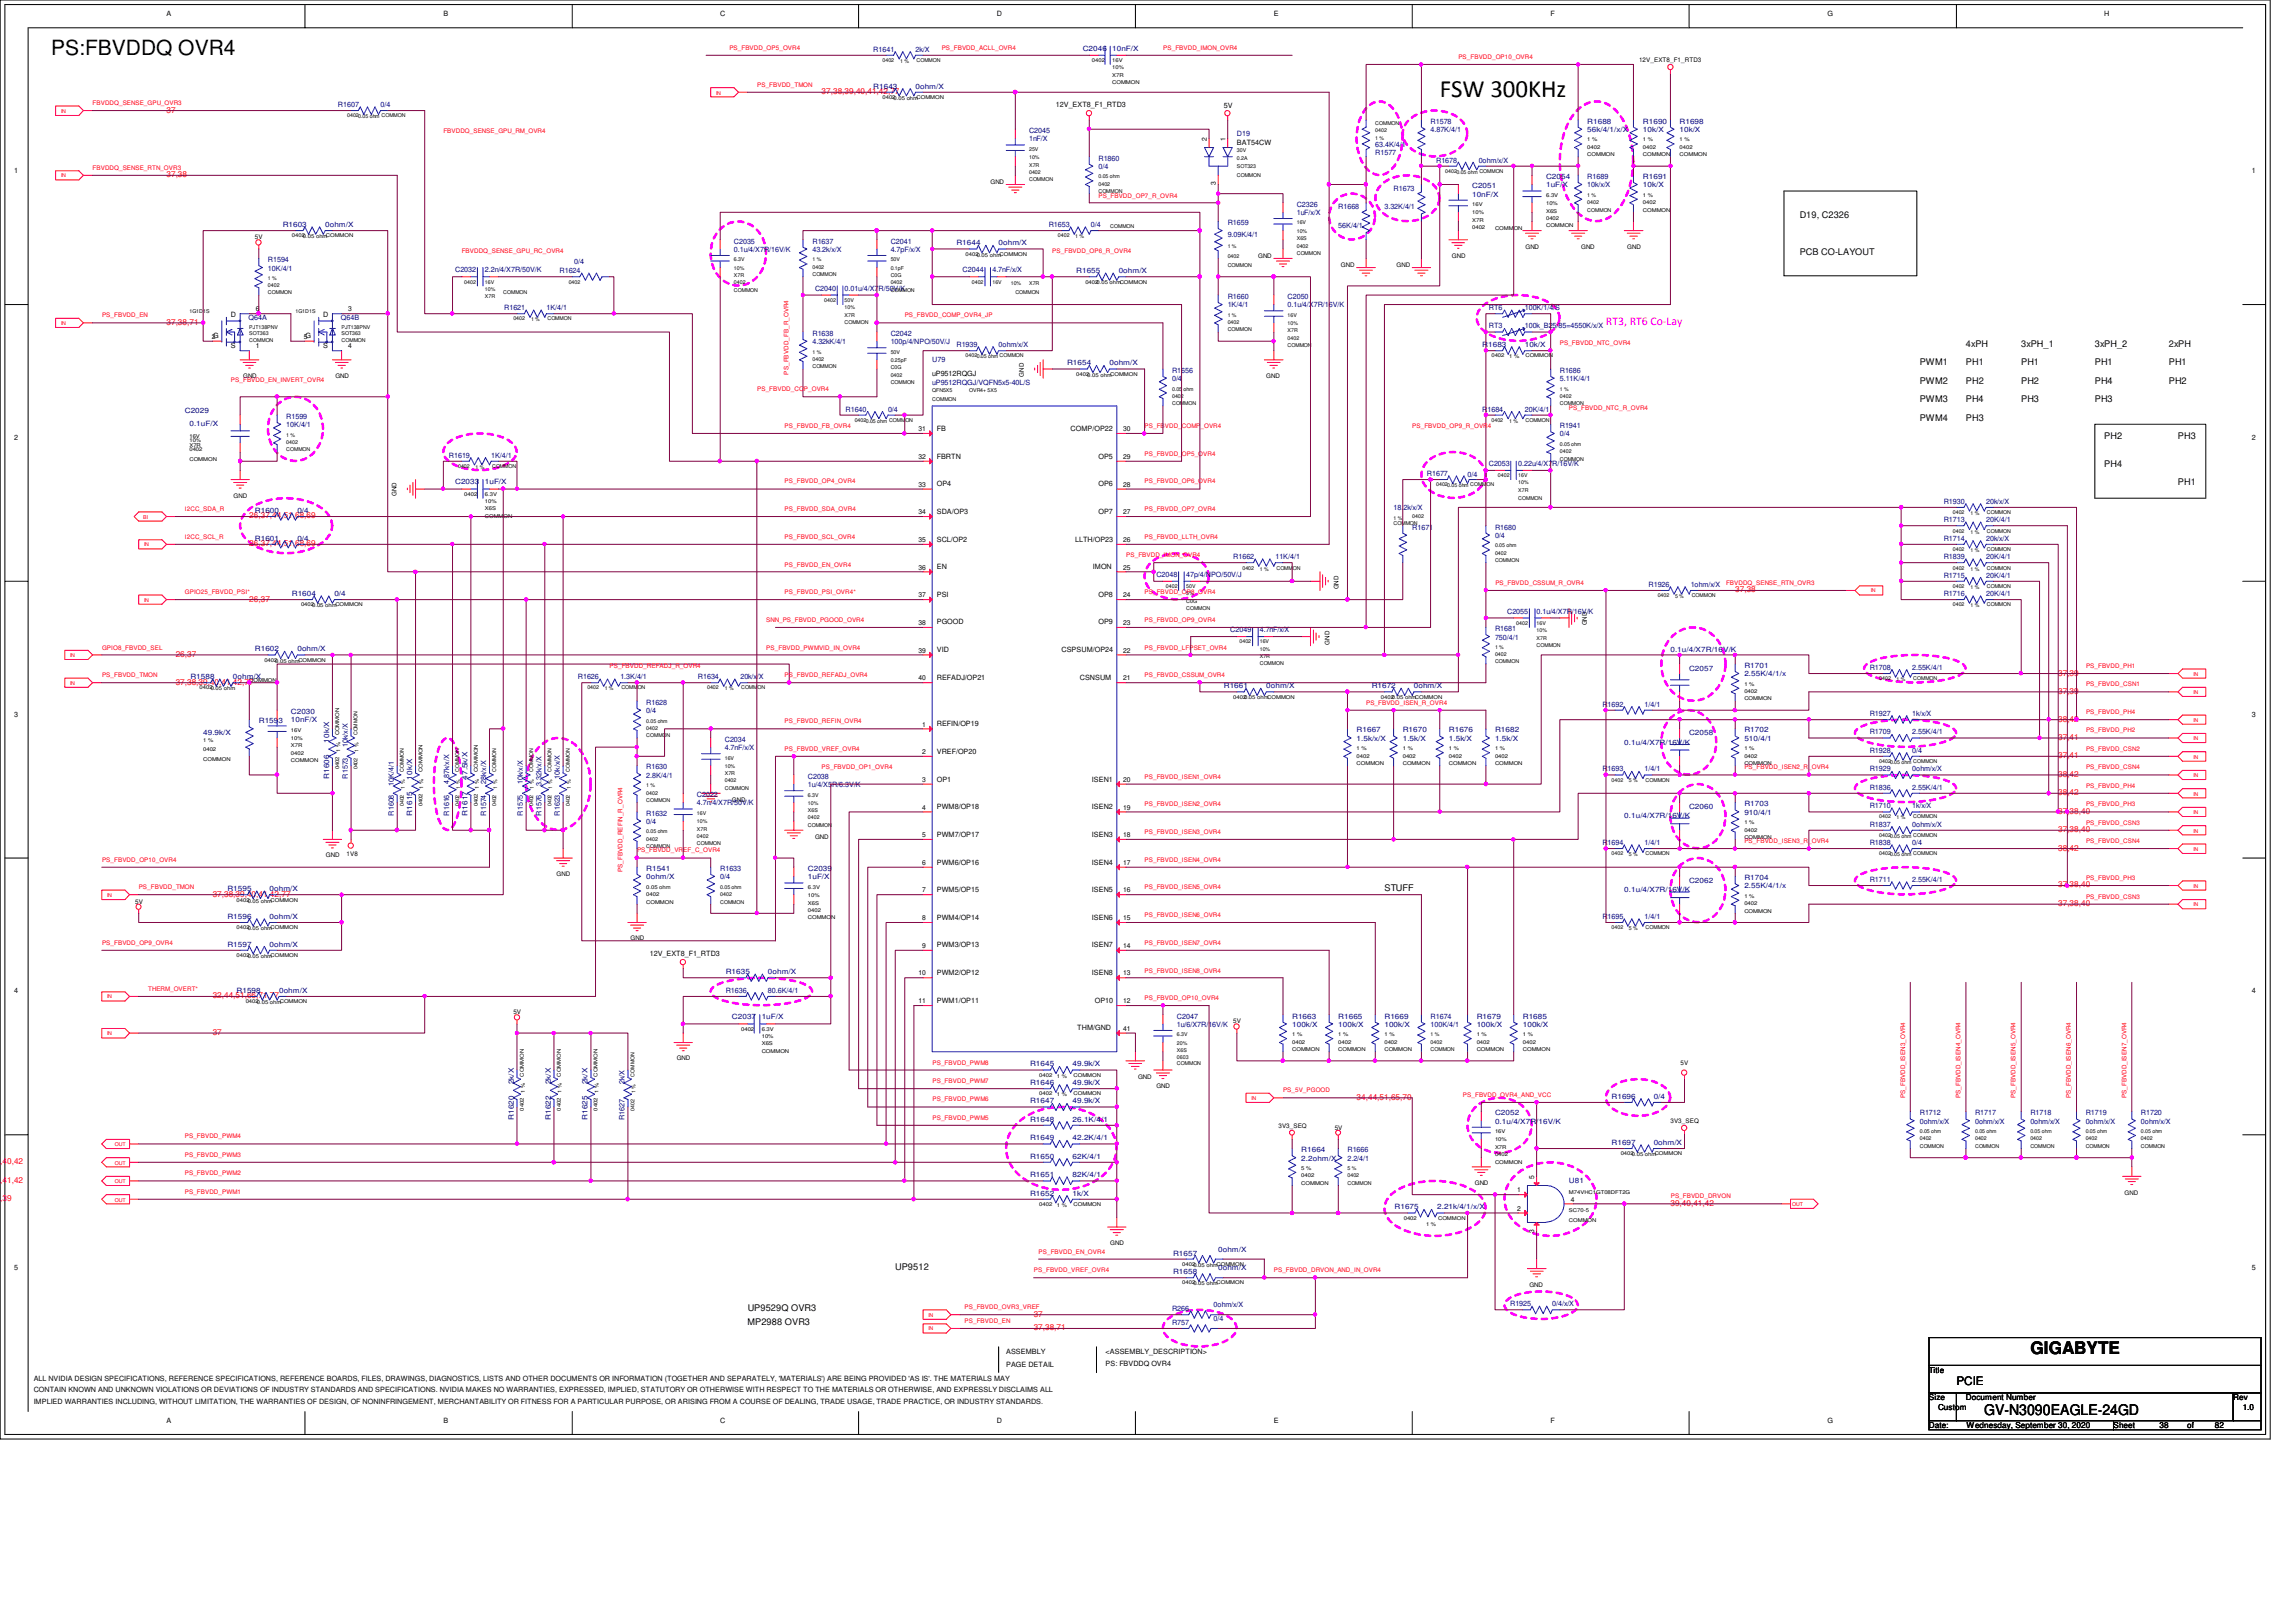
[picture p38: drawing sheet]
<svg xmlns="http://www.w3.org/2000/svg" width="297mm" height="210mm" viewBox="0 0 297 210" stroke-linecap="round" stroke-linejoin="round" font-family="sans-serif">
<defs><g id="words">
<text font-size="3.2" x="186.3" y="12.6">FSW 300KHz</text>
<text font-size="2.7" x="6.6" y="7.1">PS:FBVDDQ OVR4</text>
<text font-size="2.2" x="262.7" y="175.2">GIGABYTE</text>
<text font-size="1.9" x="256.7" y="183.1">GV-N3090EAGLE-24GD</text>
<text font-size="1.5" fill="#f0f" x="207.8" y="42">RT3, RT6 Co-Lay</text>
<text font-size="1.5" x="253.1" y="179.3">PCIE</text>
<g font-size="1.2">
<text x="232.8" y="28.2">D19, C2326</text>
<text x="232.8" y="33">PCB CO-LAYOUT</text>
<text x="248.4" y="47.3">PWM1</text>
<text x="254.3" y="47.3">PH1</text>
<text x="254.3" y="44.9">4xPH</text>
<text x="261.5" y="47.3">PH1</text>
<text x="261.5" y="44.9">3xPH_1</text>
<text x="271" y="44.9">3xPH_2</text>
<text x="271" y="47.3">PH1</text>
<text x="280.6" y="44.9">2xPH</text>
<text x="280.6" y="47.3">PH1</text>
<text x="248.4" y="49.7">PWM2</text>
<text x="248.4" y="52.1">PWM3</text>
<text x="254.3" y="52.1">PH4</text>
<text x="254.3" y="49.7">PH2</text>
<text x="261.5" y="49.7">PH2</text>
<text x="261.5" y="52.1">PH3</text>
<text x="271" y="52.1">PH3</text>
<text x="271" y="49.7">PH4</text>
<text x="280.6" y="49.7">PH2</text>
<text x="248.4" y="54.5">PWM4</text>
<text x="254.3" y="54.5">PH3</text>
<text x="272.2" y="56.9">PH2</text>
<text x="281.8" y="56.9">PH3</text>
<text x="272.2" y="60.5">PH4</text>
<text x="281.8" y="62.8">PH1</text>
<text x="179.1" y="115.4">STUFF</text>
<text x="115.8" y="164.3">UP9512</text>
<text x="96.7" y="171.4">MP2988 OVR3</text>
<text x="96.7" y="169.7">UP9529Q OVR3</text>
</g>
<g font-size="1.1" fill="#f00">
<text x="21.5" y="14.6">37</text>
<text x="106.3" y="12.2">37,38,39,40,41,42,77</text>
<text x="21.5" y="22.9">37,38</text>
<text x="21.5" y="42">37,38,71</text>
<text x="32.3" y="70.7">26,37,44,51,68,69</text>
<text x="32.3" y="67.1">26,37,44,51,68,69</text>
<text x="32.3" y="77.9">26,37</text>
<text x="224.5" y="76.7">37,38</text>
<text x="22.7" y="88.6">37,38,39,40,41,42,77</text>
<text x="22.7" y="85">26,37</text>
<text x="266.3" y="89.8">37,39</text>
<text x="266.3" y="87.4">37,39</text>
<text x="266.3" y="95.8">37,41</text>
<text x="266.3" y="93.4">38,42</text>
<text x="266.3" y="100.5">38,42</text>
<text x="266.3" y="98.1">37,41</text>
<text x="266.3" y="107.7">37,38,40</text>
<text x="266.3" y="105.3">37,38,40</text>
<text x="266.3" y="102.9">38,42</text>
<text x="266.3" y="110.1">38,42</text>
<text x="27.5" y="116">37,38,39,40,41,42,77</text>
<text x="266.3" y="117.3">37,38,40</text>
<text x="266.3" y="114.9">37,38,40</text>
<text x="27.5" y="129.2">32,44,51,66,71,77</text>
<text x="27.5" y="133.9">37</text>
<text x="175.5" y="142.3">34,44,51,65,70</text>
<text x="-.6" y="155.4">7,39</text>
<text x="-.6" y="153.1">7,41,42</text>
<text x="-.6" y="150.7">7,40,42</text>
<text x="216.1" y="156">39,40,41,42</text>
<text x="133.7" y="172.2">37,38,71</text>
<text x="133.7" y="170.4">37</text>
</g>
<g font-size="1.1">
<text x="249.6" y="177.7">Title</text>
<text x="249.6" y="181.2">Size</text>
<text x="249.6" y="184.8">Date:</text>
<text x="250.7" y="182.4">Custom</text>
<text x="254.3" y="181.2">Document Number</text>
<text x="254.4" y="184.8">Wednesday, September 30, 2020</text>
<text x="273.4" y="184.8">Sheet</text>
<text x="279.4" y="184.8">38</text>
<text x="283" y="184.8">of</text>
<text x="286.6" y="184.8">82</text>
<text x="288.9" y="181.2">Rev</text>
<text x="290.1" y="182.4">1.0</text>
</g>
<g font-size=".9">
<text x="21.5" y="2">A</text>
<text x="57.4" y="2">B</text>
<text x="93.2" y="2">C</text>
<text x="129" y="2">D</text>
<text x="164.8" y="2">E</text>
<text x="200.6" y="2">F</text>
<text x="236.4" y="2">G</text>
<text x="272.2" y="2">H</text>
<text x="136.6" y="13.8">12V_EXT8_F1_RTD3</text>
<text x="158.3" y="14">5V</text>
<text x="1.8" y="22.4">1</text>
<text x="156.1" y="18.2" transform="rotate(-90 156.1 18.2)">2</text>
<text x="158.5" y="18.2" transform="rotate(-90 158.5 18.2)">1</text>
<text x="160" y="18.8">BAT54CW</text>
<text x="291.3" y="22.4">1</text>
<text x="157.3" y="24" transform="rotate(-90 157.3 24)">3</text>
<text x="29.9" y="41.1">D</text>
<text x="33.1" y="40.3">6</text>
<text x="41.8" y="41.1">D</text>
<text x="45" y="40.3">3</text>
<text x="27.4" y="43.9">2G</text>
<text x="29.9" y="45">S</text>
<text x="33.1" y="45.1">1</text>
<text x="39.3" y="43.9">5G</text>
<text x="41.8" y="45">S</text>
<text x="45" y="45.1">4</text>
<text x="120.6" y="48.6">uP9512RQGJ</text>
<text x="1.8" y="56.9">2</text>
<text x="118.8" y="55.8">31</text>
<text x="118.8" y="59.4">32</text>
<text x="121.2" y="55.8">FB</text>
<text x="121.2" y="59.4">FBRTN</text>
<text x="138.5" y="55.8">COMP/OP22</text>
<text x="142.1" y="59.4">OP5</text>
<text x="145.3" y="59.4">29</text>
<text x="145.3" y="55.8">30</text>
<text x="291.3" y="56.9">2</text>
<text x="118.8" y="63">33</text>
<text x="121.2" y="62.9">OP4</text>
<text x="142.1" y="62.9">OP6</text>
<text x="145.3" y="63">28</text>
<text x="118.8" y="66.5">34</text>
<text x="118.8" y="70.1">35</text>
<text x="121.2" y="66.5">SDA/OP3</text>
<text x="121.2" y="70.1">SCL/OP2</text>
<text x="139.1" y="70.1">LLTH/OP23</text>
<text x="142.1" y="66.5">OP7</text>
<text x="145.3" y="70.1">26</text>
<text x="145.3" y="66.5">27</text>
<text x="118.8" y="73.7">36</text>
<text x="118.8" y="77.3">37</text>
<text x="121.2" y="73.7">EN</text>
<text x="121.2" y="77.3">PSI</text>
<text x="141.4" y="73.7">IMON</text>
<text x="142.1" y="77.3">OP8</text>
<text x="145.3" y="77.3">24</text>
<text x="145.3" y="73.7">25</text>
<text x="118.8" y="80.9">38</text>
<text x="121.2" y="80.8">PGOOD</text>
<text x="142.1" y="80.8">OP9</text>
<text x="145.3" y="80.9">23</text>
<text x="118.8" y="84.5">39</text>
<text x="118.8" y="88.1">40</text>
<text x="121.2" y="84.4">VID</text>
<text x="121.2" y="88">REFADJ/OP21</text>
<text x="137.3" y="84.4">CSPSUM/OP24</text>
<text x="139.7" y="88">CSNSUM</text>
<text x="145.3" y="88.1">21</text>
<text x="145.3" y="84.5">22</text>
<text x="1.8" y="92.8">3</text>
<text x="119.3" y="94">1</text>
<text x="121.2" y="94">REFIN/OP19</text>
<text x="291.3" y="92.8">3</text>
<text x="119.3" y="97.6">2</text>
<text x="119.3" y="101.2">3</text>
<text x="121.2" y="97.5">VREF/OP20</text>
<text x="121.2" y="101.1">OP1</text>
<text x="141.3" y="101.1">ISEN1</text>
<text x="145.3" y="101.2">20</text>
<text x="119.3" y="104.8">4</text>
<text x="121.2" y="104.7">PWM8/OP18</text>
<text x="141.3" y="104.7">ISEN2</text>
<text x="145.3" y="104.8">19</text>
<text x="119.3" y="108.3">5</text>
<text x="119.3" y="111.9">6</text>
<text x="121.2" y="108.3">PWM7/OP17</text>
<text x="121.2" y="111.9">PWM6/OP16</text>
<text x="141.3" y="111.9">ISEN4</text>
<text x="141.3" y="108.3">ISEN3</text>
<text x="145.3" y="111.9">17</text>
<text x="145.3" y="108.3">18</text>
<text x="119.3" y="115.5">7</text>
<text x="119.3" y="119.1">8</text>
<text x="121.2" y="115.4">PWM5/OP15</text>
<text x="121.2" y="119">PWM4/OP14</text>
<text x="141.3" y="119">ISEN6</text>
<text x="141.3" y="115.4">ISEN5</text>
<text x="145.3" y="119.1">15</text>
<text x="145.3" y="115.5">16</text>
<text x="84.1" y="123.7">12V_EXT8_F1_RTD3</text>
<text x="119.3" y="122.7">9</text>
<text x="121.2" y="122.6">PWM3/OP13</text>
<text x="141.3" y="122.6">ISEN7</text>
<text x="145.3" y="122.7">14</text>
<text x="1.8" y="128.6">4</text>
<text x="118.8" y="126.2">10</text>
<text x="118.8" y="129.8">11</text>
<text x="121.2" y="126.2">PWM2/OP12</text>
<text x="121.2" y="129.8">PWM1/OP11</text>
<text x="141.3" y="126.2">ISEN8</text>
<text x="141.6" y="129.8">OP10</text>
<text x="145.3" y="129.8">12</text>
<text x="145.3" y="126.2">13</text>
<text x="291.3" y="128.6">4</text>
<text x="139.4" y="133.3">THM/GND</text>
<text x="145.3" y="133.4">41</text>
<text x="196.3" y="154.3">1</text>
<text x="198.5" y="152.6" transform="rotate(-90 198.5 152.6)">5</text>
<text x="203.2" y="155.5">4</text>
<text x="196.3" y="156.7">2</text>
<text x="198.5" y="159.5" transform="rotate(-90 198.5 159.5)">3</text>
<text x="1.8" y="164.4">5</text>
<text x="291.3" y="164.4">5</text>
<text x="4.4" y="178.7">ALL NVIDIA DESIGN SPECIFICATIONS, REFERENCE SPECIFICATIONS, REFERENCE BOARDS, FILES, DRAWINGS, DIAGNOSTICS, LISTS AND OTHER DOCUMENTS OR INFORMATION (TOGETHER AND SEPARATELY, 'MATERIALS') ARE BEING PROVIDED 'AS IS'. THE MATERIALS MAY</text>
<text x="130.2" y="177">PAGE DETAIL</text>
<text x="130.2" y="175.3">ASSEMBLY</text>
<text x="143" y="175.3">&lt;ASSEMBLY_DESCRIPTION&gt;</text>
<text x="143" y="176.8">PS: FBVDDQ OVR4</text>
<text x="4.4" y="180.2">CONTAIN KNOWN AND UNKNOWN VIOLATIONS OR DEVIATIONS OF INDUSTRY STANDARDS AND SPECIFICATIONS. NVIDIA MAKES NO WARRANTIES, EXPRESSED, IMPLIED, STATUTORY OR OTHERWISE WITH RESPECT TO THE MATERIALS OR OTHERWISE, AND EXPRESSLY DISCLAIMS ALL</text>
<text x="4.4" y="181.7">IMPLIED WARRANTIES INCLUDING, WITHOUT LIMITATION, THE WARRANTIES OF DESIGN, OF NONINFRINGEMENT, MERCHANTABILITY OR FITNESS FOR A PARTICULAR PURPOSE, OR ARISING FROM A COURSE OF DEALING, TRADE USAGE, TRADE PRACTICE, OR INDUSTRY STANDARDS.</text>
<text x="21.5" y="184.1">A</text>
<text x="57.4" y="184.1">B</text>
<text x="93.2" y="184.1">C</text>
<text x="129" y="184.1">D</text>
<text x="164.8" y="184.1">E</text>
<text x="200.6" y="184.1">F</text>
<text x="236.4" y="184.1">G</text>
</g>
<g font-size=".9" fill="#00007f">
<text x="113" y="11.5">R1643</text>
<text x="113" y="6.7">R1641</text>
<text x="118.4" y="11.5">0ohm/X</text>
<text x="118.4" y="6.7">2k/X</text>
<text x="140.1" y="6.6">C2046</text>
<text x="143.9" y="6.6">10nF/X</text>
<text x="43.7" y="13.8">R1607</text>
<text x="49.2" y="13.8">0/4</text>
<text x="133.1" y="17.2">C2045</text>
<text x="160" y="17.6">D19</text>
<text x="185.1" y="16">R1578</text>
<text x="185.1" y="17.1">4.87K/4/1</text>
<text x="205.4" y="16">R1688</text>
<text x="205.4" y="17.1">56k/4/1/x/X</text>
<text x="212.6" y="16">R1690</text>
<text x="212.6" y="17.1">10k/X</text>
<text x="217.3" y="16">R1698</text>
<text x="217.3" y="17.1">10k/X</text>
<text x="133.1" y="18.3">1nF/X</text>
<text x="142.1" y="20.8">R1860</text>
<text x="142.1" y="21.8">0/4</text>
<text x="177.9" y="20.1">R1577</text>
<text x="177.9" y="19">63.4K/4/1</text>
<text x="185.8" y="21">R1678</text>
<text x="191.3" y="21">0ohm/x/X</text>
<text x="200" y="23.2">C2054</text>
<text x="205.4" y="23.2">R1689</text>
<text x="212.6" y="23.2">R1691</text>
<text x="36.6" y="29.4">R1603</text>
<text x="42.1" y="29.4">0ohm/X</text>
<text x="135.7" y="29.4">R1653</text>
<text x="141.1" y="29.4">0/4</text>
<text x="158.8" y="29.1">R1659</text>
<text x="167.8" y="26.8">C2326</text>
<text x="167.8" y="27.8">1uF/x/X</text>
<text x="173.1" y="27.1">R1668</text>
<text x="173.1" y="29.5">56K/4/1</text>
<text x="179.1" y="27.1">3.32K/4/1</text>
<text x="180.3" y="24.7">R1673</text>
<text x="190.5" y="24.4">C2051</text>
<text x="190.5" y="25.4">10nF/X</text>
<text x="200" y="24.3">1uF/X</text>
<text x="205.4" y="24.3">10k/x/X</text>
<text x="212.6" y="24.3">10k/X</text>
<text x="34.7" y="33.9">R1594</text>
<text x="34.7" y="35">10K/4/1</text>
<text x="58.9" y="35.2">C2032</text>
<text x="62.7" y="35.2">2.2n/4/X7R/50V/K</text>
<text x="72.4" y="35.3">R1624</text>
<text x="74.3" y="34.2">0/4</text>
<text x="95" y="31.5">C2035</text>
<text x="95" y="32.6">0.1u/4/X7R/16V/K</text>
<text x="105.1" y="31.5">R1637</text>
<text x="105.1" y="32.6">43.2k/x/X</text>
<text x="115.2" y="31.5">C2041</text>
<text x="115.2" y="32.6">4.7pF/x/X</text>
<text x="123.7" y="31.7">R1644</text>
<text x="124.5" y="35.2">C2044</text>
<text x="128.4" y="35.2">4.7nF/x/X</text>
<text x="129.2" y="31.7">0ohm/X</text>
<text x="139.2" y="35.3">R1655</text>
<text x="144.7" y="35.3">0ohm/X</text>
<text x="158.8" y="30.7">9.09K/4/1</text>
<text x="32.2" y="41.4">Q64A</text>
<text x="44.1" y="41.4">Q64B</text>
<text x="65.2" y="40.1">R1621</text>
<text x="70.7" y="40.1">1K/4/1</text>
<text x="105.4" y="37.6">C2040</text>
<text x="109.3" y="37.6">0.01u/4/X7R/50V/K</text>
<text x="158.8" y="38.7">R1660</text>
<text x="158.8" y="39.8">1K/4/1</text>
<text x="166.6" y="38.7">C2050</text>
<text x="166.6" y="39.8">0.1u/4/X7R/16V/K</text>
<text x="192.6" y="40.1">RT6</text>
<text x="197.3" y="40.1">100K/1/4/S</text>
<text x="105.1" y="43.5">R1638</text>
<text x="105.1" y="44.5">4.32kK/4/1</text>
<text x="115.2" y="43.5">C2042</text>
<text x="115.2" y="44.5">100p/4/NPO/50V/J</text>
<text x="120.6" y="46.8">U79</text>
<text x="123.7" y="44.9">R1939</text>
<text x="129.2" y="44.9">0ohm/x/X</text>
<text x="138" y="47.3">R1654</text>
<text x="143.5" y="47.3">0ohm/X</text>
<text x="191.8" y="44.9">R1683</text>
<text x="192.6" y="42.5">RT3</text>
<text x="197.3" y="42.5">100k_B25/85=4550K/x/X</text>
<text x="197.3" y="44.9">10k/X</text>
<text x="23.9" y="53.4">C2029</text>
<text x="109.4" y="53.3">R1640</text>
<text x="114.9" y="53.3">0/4</text>
<text x="120.6" y="49.8">uP9512RQGJ/VQFN5x5-40L/S</text>
<text x="151.6" y="48.3">R1656</text>
<text x="151.6" y="49.3">0/4</text>
<text x="191.8" y="53.3">R1684</text>
<text x="197.3" y="53.3">20K/4/1</text>
<text x="201.8" y="48.3">R1686</text>
<text x="201.8" y="49.3">5.11K/4/1</text>
<text x="24.5" y="55.2">0.1uF/X</text>
<text x="37" y="54.2">R1599</text>
<text x="37" y="55.3">10K/4/1</text>
<text x="58.1" y="59.2">R1619</text>
<text x="63.5" y="59.2">1K/4/1</text>
<text x="201.8" y="55.4">R1941</text>
<text x="201.8" y="56.5">0/4</text>
<text x="58.9" y="62.7">C2033</text>
<text x="62.7" y="62.7">1uF/X</text>
<text x="184.6" y="61.6">R1677</text>
<text x="189.9" y="61.7">0/4</text>
<text x="192.6" y="60.3">C2053</text>
<text x="196.4" y="60.3">0.22u/4/X7R/16V/K</text>
<text x="251.5" y="65.2">R1930</text>
<text x="257" y="65.2">20k/x/X</text>
<text x="33" y="70">R1601</text>
<text x="33" y="66.4">R1600</text>
<text x="38.5" y="70">0/4</text>
<text x="38.5" y="66.4">0/4</text>
<text x="180.3" y="66">18.2k/x/X</text>
<text x="182.7" y="68.5">R1671</text>
<text x="193.4" y="68.5">R1680</text>
<text x="193.4" y="69.6">0/4</text>
<text x="251.5" y="70">R1714</text>
<text x="251.5" y="67.6">R1713</text>
<text x="257" y="67.6">20K/4/1</text>
<text x="257" y="70">20k/x/X</text>
<text x="37.8" y="77.1">R1604</text>
<text x="43.3" y="77.1">0/4</text>
<text x="149.6" y="74.6">C2048</text>
<text x="153.5" y="74.6">47p/4/NPO/50V/J</text>
<text x="159.6" y="72.3">R1662</text>
<text x="165" y="72.3">11K/4/1</text>
<text x="213.3" y="75.9">R1926</text>
<text x="218.7" y="75.9">1ohm/x/X</text>
<text x="251.5" y="77.1">R1716</text>
<text x="251.5" y="74.8">R1715</text>
<text x="251.5" y="72.3">R1839</text>
<text x="257" y="74.8">20K/4/1</text>
<text x="257" y="77.1">20K/4/1</text>
<text x="257" y="72.3">20K/4/1</text>
<text x="159.2" y="81.8">C2049</text>
<text x="163" y="81.8">4.7nF/x/X</text>
<text x="193.4" y="81.7">R1681</text>
<text x="193.4" y="82.8">750/4/1</text>
<text x="195" y="79.4">C2055</text>
<text x="198.8" y="79.4">0.1u/4/X7R/16V/K</text>
<text x="24.6" y="87.9">R1588</text>
<text x="30.1" y="87.9">0ohm/X</text>
<text x="33" y="84.3">R1602</text>
<text x="38.5" y="84.3">0ohm/X</text>
<text x="74.8" y="87.9">R1626</text>
<text x="80.3" y="87.9">1.3K/4/1</text>
<text x="90.3" y="87.9">R1634</text>
<text x="95.8" y="87.9">20k/x/X</text>
<text x="158.3" y="89.1">R1661</text>
<text x="163.8" y="89.1">0ohm/X</text>
<text x="177.5" y="89.1">R1672</text>
<text x="182.9" y="89.1">0ohm/X</text>
<text x="216.1" y="84.4">0.1u/4/X7R/16V/K</text>
<text x="218.5" y="86.8">C2057</text>
<text x="225.7" y="86.4">R1701</text>
<text x="225.7" y="87.5">2.55K/4/1/x</text>
<text x="241.9" y="86.7">R1708</text>
<text x="247.4" y="86.7">2.55K/4/1</text>
<text x="26.3" y="95.2">49.9k/X</text>
<text x="33.5" y="93.6">R1593</text>
<text x="37.6" y="92.4">C2030</text>
<text x="37.6" y="93.5">10nF/X</text>
<text x="83.6" y="91.2">R1628</text>
<text x="83.6" y="92.3">0/4</text>
<text x="175.5" y="94.8">R1667</text>
<text x="175.5" y="95.9">1.5k/x/X</text>
<text x="181.5" y="94.8">R1670</text>
<text x="181.5" y="95.9">1.5k/X</text>
<text x="187.4" y="94.8">R1676</text>
<text x="187.4" y="95.9">1.5k/X</text>
<text x="193.4" y="94.8">R1682</text>
<text x="193.4" y="95.9">1.5k/X</text>
<text x="207.3" y="91.4">R1692</text>
<text x="212.8" y="91.4">1/4/1</text>
<text x="218.5" y="95.2">C2058</text>
<text x="225.7" y="94.8">R1702</text>
<text x="225.7" y="95.9">510/4/1</text>
<text x="241.9" y="95">R1709</text>
<text x="241.9" y="92.7">R1927</text>
<text x="247.4" y="95">2.55K/4/1</text>
<text x="247.4" y="92.7">1k/x/X</text>
<text x="42.6" y="100.8" transform="rotate(-90 42.6 100.8)">R1606</text>
<text x="42.6" y="96.1" transform="rotate(-90 42.6 96.1)">10k/X</text>
<text x="45" y="96.7" transform="rotate(-90 45 96.7)">10k/x/X</text>
<text x="45" y="100.8" transform="rotate(-90 45 100.8)">R1573</text>
<text x="51" y="101.7" transform="rotate(-90 51 101.7)">10K/4/1</text>
<text x="53.3" y="100.9" transform="rotate(-90 53.3 100.9)">10k/X</text>
<text x="58.1" y="101.5" transform="rotate(-90 58.1 101.5)">4.87k/x/X</text>
<text x="60.5" y="100.9" transform="rotate(-90 60.5 100.9)">47.5k/X</text>
<text x="62.9" y="101.5" transform="rotate(-90 62.9 101.5)">28k/x/X</text>
<text x="67.6" y="101.5" transform="rotate(-90 67.6 101.5)">10k/x/X</text>
<text x="70.1" y="101.7" transform="rotate(-90 70.1 101.7)">3.32k/x/X</text>
<text x="72.4" y="100.8" transform="rotate(-90 72.4 100.8)">10k/x/X</text>
<text x="83.6" y="99.6">R1630</text>
<text x="83.6" y="100.7">2.8K/4/1</text>
<text x="93.8" y="96">C2034</text>
<text x="93.8" y="97.1">4.7nF/x/X</text>
<text x="104.5" y="100.8">C2038</text>
<text x="104.5" y="101.9">1u/4/X5R/6.3V/K</text>
<text x="207.3" y="99.8">R1693</text>
<text x="210.1" y="96.4">0.1u/4/X7R/16V/K</text>
<text x="212.8" y="99.8">1/4/1</text>
<text x="241.9" y="99.8">R1929</text>
<text x="241.9" y="97.4">R1928</text>
<text x="247.4" y="99.8">0ohm/x/X</text>
<text x="247.4" y="97.4">0/4</text>
<text x="51" y="105.5" transform="rotate(-90 51 105.5)">R1608</text>
<text x="53.3" y="105.5" transform="rotate(-90 53.3 105.5)">R1615</text>
<text x="58.1" y="105.5" transform="rotate(-90 58.1 105.5)">R1616</text>
<text x="60.5" y="105.5" transform="rotate(-90 60.5 105.5)">R1617</text>
<text x="62.9" y="105.5" transform="rotate(-90 62.9 105.5)">R1574</text>
<text x="67.6" y="105.5" transform="rotate(-90 67.6 105.5)">R1575</text>
<text x="70.1" y="105.5" transform="rotate(-90 70.1 105.5)">R1576</text>
<text x="72.4" y="105.5" transform="rotate(-90 72.4 105.5)">R1623</text>
<text x="83.6" y="105.5">R1632</text>
<text x="83.6" y="106.6">0/4</text>
<text x="90.2" y="103.2">C2022</text>
<text x="90.2" y="104.2">4.7n/4/X7R/50V/K</text>
<text x="210.1" y="105.9">0.1u/4/X7R/16V/K</text>
<text x="218.5" y="104.7">C2060</text>
<text x="225.7" y="104.4">R1703</text>
<text x="225.7" y="105.4">910/4/1</text>
<text x="241.9" y="107">R1837</text>
<text x="241.9" y="104.6">R1710</text>
<text x="241.9" y="102.2">R1836</text>
<text x="247.4" y="107">0ohm/x/X</text>
<text x="247.4" y="102.2">2.55K/4/1</text>
<text x="247.4" y="104.6">1k/x/X</text>
<text x="83.6" y="112.7">R1541</text>
<text x="83.6" y="113.8">0ohm/X</text>
<text x="93.2" y="112.7">R1633</text>
<text x="93.2" y="113.8">0/4</text>
<text x="104.5" y="112.7">C2039</text>
<text x="104.5" y="113.8">1uF/X</text>
<text x="207.3" y="109.3">R1694</text>
<text x="212.8" y="109.3">1/4/1</text>
<text x="225.7" y="113.9">R1704</text>
<text x="241.9" y="109.3">R1838</text>
<text x="247.4" y="109.3">0/4</text>
<text x="29.4" y="118.9">R1596</text>
<text x="29.4" y="115.3">R1595</text>
<text x="34.9" y="115.3">0ohm/X</text>
<text x="34.9" y="118.9">0ohm/X</text>
<text x="207.3" y="118.9">R1695</text>
<text x="210.1" y="115.4">0.1u/4/X7R/16V/K</text>
<text x="212.8" y="118.9">1/4/1</text>
<text x="218.5" y="114.3">C2062</text>
<text x="225.7" y="115">2.55K/4/1/x</text>
<text x="241.9" y="114.1">R1711</text>
<text x="247.4" y="114.1">2.55K/4/1</text>
<text x="29.4" y="122.5">R1597</text>
<text x="34.9" y="122.5">0ohm/X</text>
<text x="30.6" y="128.5">R1598</text>
<text x="36.1" y="128.5">0ohm/X</text>
<text x="93.9" y="128.5">R1636</text>
<text x="93.9" y="126.1">R1635</text>
<text x="94.7" y="131.9">C2037</text>
<text x="98.5" y="131.9">1uF/X</text>
<text x="99.4" y="128.5">80.6K/4/1</text>
<text x="99.4" y="126.1">0ohm/X</text>
<text x="152.3" y="131.8">C2047</text>
<text x="167.2" y="131.8">R1663</text>
<text x="173.1" y="131.8">R1665</text>
<text x="179.1" y="131.8">R1669</text>
<text x="185.1" y="131.8">R1674</text>
<text x="191" y="131.8">R1679</text>
<text x="197" y="131.8">R1685</text>
<text x="152.3" y="132.9">1u/6/X7R/16V/K</text>
<text x="167.2" y="132.9">100k/X</text>
<text x="173.1" y="132.9">100k/X</text>
<text x="179.1" y="132.9">100k/X</text>
<text x="185.1" y="132.9">100K/4/1</text>
<text x="191" y="132.9">100k/X</text>
<text x="197" y="132.9">100k/X</text>
<text x="66.5" y="140.3" transform="rotate(-90 66.5 140.3)">2k/X</text>
<text x="71.2" y="140.3" transform="rotate(-90 71.2 140.3)">2k/X</text>
<text x="76" y="140.3" transform="rotate(-90 76 140.3)">2k/X</text>
<text x="80.8" y="140.3" transform="rotate(-90 80.8 140.3)">2k/X</text>
<text x="133.3" y="142.8">R1647</text>
<text x="133.3" y="140.4">R1646</text>
<text x="133.3" y="138">R1645</text>
<text x="138.8" y="142.8">49.9k/X</text>
<text x="138.8" y="140.4">49.9k/X</text>
<text x="138.8" y="138">49.9k/X</text>
<text x="208.5" y="142.2">R1696</text>
<text x="213.9" y="142.2">0/4</text>
<text x="66.5" y="144.9" transform="rotate(-90 66.5 144.9)">R1620</text>
<text x="71.2" y="144.9" transform="rotate(-90 71.2 144.9)">R1622</text>
<text x="76" y="144.9" transform="rotate(-90 76 144.9)">R1625</text>
<text x="80.8" y="144.9" transform="rotate(-90 80.8 144.9)">R1627</text>
<text x="133.3" y="149.9">R1650</text>
<text x="133.3" y="147.6">R1649</text>
<text x="133.3" y="145.2">R1648</text>
<text x="138.8" y="149.9">62K/4/1</text>
<text x="138.8" y="147.6">42.2K/4/1</text>
<text x="138.8" y="145.2">26.1K/4/1</text>
<text x="168.4" y="149.1">R1664</text>
<text x="174.3" y="149.1">R1666</text>
<text x="193.4" y="144.4">C2052</text>
<text x="193.4" y="145.4">0.1u/4/X7R/16V/K</text>
<text x="208.5" y="148.2">R1697</text>
<text x="213.9" y="148.2">0ohm/X</text>
<text x="248.4" y="144.4">R1712</text>
<text x="248.4" y="145.4">0ohm/x/X</text>
<text x="255.5" y="144.4">R1717</text>
<text x="255.5" y="145.4">0ohm/x/X</text>
<text x="262.7" y="144.4">R1718</text>
<text x="262.7" y="145.4">0ohm/x/X</text>
<text x="269.8" y="144.4">R1719</text>
<text x="269.8" y="145.4">0ohm/x/X</text>
<text x="277" y="144.4">R1720</text>
<text x="277" y="145.4">0ohm/x/X</text>
<text x="133.3" y="154.7">R1652</text>
<text x="133.3" y="152.4">R1651</text>
<text x="138.8" y="152.4">82K/4/1</text>
<text x="138.8" y="154.7">1k/X</text>
<text x="168.4" y="150.2">2.2ohm/X</text>
<text x="174.3" y="150.2">2.2/4/1</text>
<text x="203" y="153.1">U81</text>
<text x="180.4" y="156.5">R1675</text>
<text x="185.9" y="156.5">2.21k/4/1/x/X</text>
<text x="151.8" y="164.9">R1658</text>
<text x="151.8" y="162.5">R1657</text>
<text x="157.6" y="162">0ohm/X</text>
<text x="157.6" y="164.4">0ohm/X</text>
<text x="151.6" y="171.4">R757</text>
<text x="151.6" y="169.6">R266</text>
<text x="157" y="171">0/4</text>
<text x="157" y="169.2">0ohm/x/X</text>
<text x="195.4" y="169">R1925</text>
<text x="200.8" y="169">0/4/x/X</text>
</g>
<g font-size=".8" fill="#f00">
<text x="94.4" y="6.5">PS_FBVDD_OP5_OVR4</text>
<text x="98" y="11.2">PS_FBVDD_TMON</text>
<text x="121.8" y="6.5">PS_FBVDD_ACLL_OVR4</text>
<text x="150.5" y="6.5">PS_FBVDD_IMON_OVR4</text>
<text x="188.7" y="7.7">PS_FBVDD_OP10_OVR4</text>
<text x="12" y="13.6">FBVDDQ_SENSE_GPU_OVR3</text>
<text x="57.4" y="17.2">FBVDDQ_SENSE_GPU_RM_OVR4</text>
<text x="12" y="22">FBVDDQ_SENSE_RTN_OVR3</text>
<text x="142.1" y="25.6">PS_FBVDD_OP7_R_OVR4</text>
<text x="59.7" y="32.7">FBVDDQ_SENSE_GPU_RC_OVR4</text>
<text x="136.1" y="32.7">PS_FBVDD_OP6_R_OVR4</text>
<text x="13.2" y="41.1">PS_FBVDD_EN</text>
<text x="117" y="41.1">PS_FBVDD_COMP_OVR4_JP</text>
<text x="201.8" y="44.7">PS_FBVDD_NTC_OVR4</text>
<text x="29.9" y="49.4">PS_FBVDD_EN_INVERT_OVR4</text>
<text x="98" y="50.6">PS_FBVDD_COP_OVR4</text>
<text x="102" y="48.5" transform="rotate(-90 102 48.5)">PS_FBVDD_FB_R_OVR4</text>
<text x="203" y="53">PS_FBVDD_NTC_R_OVR4</text>
<text x="101.5" y="55.4">PS_FBVDD_FB_OVR4</text>
<text x="148.1" y="55.4">PS_FBVDD_COMP_OVR4</text>
<text x="148.1" y="59">PS_FBVDD_OP5_OVR4</text>
<text x="182.7" y="55.4">PS_FBVDD_OP9_R_OVR4</text>
<text x="101.5" y="62.6">PS_FBVDD_OP4_OVR4</text>
<text x="148.1" y="62.6">PS_FBVDD_OP6_OVR4</text>
<text x="23.9" y="69.7">I2CC_SCL_R</text>
<text x="23.9" y="66.2">I2CC_SDA_R</text>
<text x="101.5" y="69.7">PS_FBVDD_SCL_OVR4</text>
<text x="101.5" y="66.2">PS_FBVDD_SDA_OVR4</text>
<text x="148.1" y="69.7">PS_FBVDD_LLTH_OVR4</text>
<text x="148.1" y="66.2">PS_FBVDD_OP7_OVR4</text>
<text x="23.9" y="76.9">GPIO25_FBVDD_PSI*</text>
<text x="101.5" y="73.3">PS_FBVDD_EN_OVR4</text>
<text x="101.5" y="76.9">PS_FBVDD_PSI_OVR4*</text>
<text x="145.7" y="72.1">PS_FBVDD_IMON_OVR4</text>
<text x="148.1" y="76.9">PS_FBVDD_OP8_OVR4</text>
<text x="193.5" y="75.7">PS_FBVDD_CSSUM_R_OVR4</text>
<text x="223.3" y="75.7">FBVDDQ_SENSE_RTN_OVR3</text>
<text x="99.1" y="80.5">SNN_PS_FBVDD_PGOOD_OVR4</text>
<text x="148.1" y="80.5">PS_FBVDD_OP9_OVR4</text>
<text x="13.2" y="84.1">GPIO8_FBVDD_SEL</text>
<text x="13.2" y="87.6">PS_FBVDD_TMON</text>
<text x="78.9" y="86.4">PS_FBVDD_REFADJ_R_OVR4</text>
<text x="99.1" y="84.1">PS_FBVDD_PWMVID_IN_OVR4</text>
<text x="101.5" y="87.6">PS_FBVDD_REFADJ_OVR4</text>
<text x="148.1" y="87.6">PS_FBVDD_CSSUM_OVR4</text>
<text x="148.1" y="84.1">PS_FBVDD_LFPSET_OVR4</text>
<text x="269.9" y="88.8">PS_FBVDD_CSN1</text>
<text x="269.9" y="86.4">PS_FBVDD_PH1</text>
<text x="101.5" y="93.6">PS_FBVDD_REFIN_OVR4</text>
<text x="176.7" y="91.2">PS_FBVDD_ISEN_R_OVR4</text>
<text x="269.9" y="94.8">PS_FBVDD_PH2</text>
<text x="269.9" y="92.4">PS_FBVDD_PH4</text>
<text x="101.5" y="97.2">PS_FBVDD_VREF_OVR4</text>
<text x="106.3" y="99.6">PS_FBVDD_OP1_OVR4</text>
<text x="148.1" y="100.8">PS_FBVDD_ISEN1_OVR4</text>
<text x="225.7" y="99.6">PS_FBVDD_ISEN2_R_OVR4</text>
<text x="269.9" y="97.2">PS_FBVDD_CSN2</text>
<text x="269.9" y="99.6">PS_FBVDD_CSN4</text>
<text x="269.9" y="102">PS_FBVDD_PH4</text>
<text x="148.1" y="104.4">PS_FBVDD_ISEN2_OVR4</text>
<text x="148.1" y="107.9">PS_FBVDD_ISEN3_OVR4</text>
<text x="269.9" y="106.7">PS_FBVDD_CSN3</text>
<text x="269.9" y="104.4">PS_FBVDD_PH3</text>
<text x="13.2" y="111.5">PS_FBVDD_OP10_OVR4</text>
<text x="80.5" y="112.9" transform="rotate(-90 80.5 112.9)">PS_FBVDD_REFIN_R_OVR4</text>
<text x="82.4" y="110.3">PS_FBVDD_VREF_C_OVR4</text>
<text x="148.1" y="111.5">PS_FBVDD_ISEN4_OVR4</text>
<text x="225.7" y="109.1">PS_FBVDD_ISEN3_R_OVR4</text>
<text x="269.9" y="109.1">PS_FBVDD_CSN4</text>
<text x="269.9" y="113.9">PS_FBVDD_PH3</text>
<text x="17.9" y="115.1">PS_FBVDD_TMON</text>
<text x="148.1" y="115.1">PS_FBVDD_ISEN5_OVR4</text>
<text x="148.1" y="118.7">PS_FBVDD_ISEN6_OVR4</text>
<text x="269.9" y="116.3">PS_FBVDD_CSN3</text>
<text x="13.2" y="122.3">PS_FBVDD_OP9_OVR4</text>
<text x="148.1" y="122.3">PS_FBVDD_ISEN7_OVR4</text>
<text x="148.1" y="125.9">PS_FBVDD_ISEN8_OVR4</text>
<text x="19.2" y="128.2">THERM_OVERT*</text>
<text x="148.1" y="129.4">PS_FBVDD_OP10_OVR4</text>
<text x="120.6" y="137.8">PS_FBVDD_PWM8</text>
<text x="120.6" y="142.5">PS_FBVDD_PWM6</text>
<text x="120.6" y="140.2">PS_FBVDD_PWM7</text>
<text x="166" y="141.4">PS_5V_PGOOD</text>
<text x="189.3" y="141.9">PS_FBVDD_OVR4_AND_VCC</text>
<text x="246.5" y="142.2" transform="rotate(-90 246.5 142.2)">PS_FBVDD_ISEN3_OVR4</text>
<text x="253.6" y="142.2" transform="rotate(-90 253.6 142.2)">PS_FBVDD_ISEN4_OVR4</text>
<text x="260.8" y="142.2" transform="rotate(-90 260.8 142.2)">PS_FBVDD_ISEN5_OVR4</text>
<text x="267.9" y="142.2" transform="rotate(-90 267.9 142.2)">PS_FBVDD_ISEN6_OVR4</text>
<text x="275.1" y="142.2" transform="rotate(-90 275.1 142.2)">PS_FBVDD_ISEN7_OVR4</text>
<text x="23.9" y="149.7">PS_FBVDD_PWM3</text>
<text x="23.9" y="147.3">PS_FBVDD_PWM4</text>
<text x="120.6" y="144.9">PS_FBVDD_PWM5</text>
<text x="23.9" y="154.5">PS_FBVDD_PWM1</text>
<text x="23.9" y="152.1">PS_FBVDD_PWM2</text>
<text x="216.2" y="155.1">PS_FBVDD_DRVON</text>
<text x="133.8" y="164.6">PS_FBVDD_VREF_OVR4</text>
<text x="134.4" y="162.3">PS_FBVDD_EN_OVR4</text>
<text x="164.8" y="164.6">PS_FBVDD_DRVON_AND_IN_OVR4</text>
<text x="124.8" y="171.2">PS_FBVDD_EN</text>
<text x="124.8" y="169.4">PS_FBVDD_OVR3_VREF</text>
</g>
<g font-size=".8">
<text x="212" y="8">12V_EXT8_F1_RTD3</text>
<text x="128.1" y="23.8">GND</text>
<text x="33" y="30.9">5V</text>
<text x="162.8" y="33.4">GND</text>
<text x="173.5" y="34.5">GND</text>
<text x="180.7" y="34.5">GND</text>
<text x="187.8" y="33.4">GND</text>
<text x="197.4" y="32.2">GND</text>
<text x="204.6" y="32.2">GND</text>
<text x="210.5" y="32.2">GND</text>
<text x="31.5" y="48.9">GND</text>
<text x="43.4" y="48.9">GND</text>
<text x="132.5" y="48.7" transform="rotate(-90 132.5 48.7)">GND</text>
<text x="163.8" y="49">GND</text>
<text x="30.2" y="64.4">GND</text>
<text x="51.3" y="64.2" transform="rotate(-90 51.3 64.2)">GND</text>
<text x="173.2" y="76.3" transform="rotate(-90 173.2 76.3)">GND</text>
<text x="172" y="83.4" transform="rotate(-90 172 83.4)">GND</text>
<text x="205.3" y="80.9" transform="rotate(-90 205.3 80.9)">GND</text>
<text x="94.7" y="103.8">GND</text>
<text x="42.2" y="111">GND</text>
<text x="44.8" y="110.8">1V8</text>
<text x="72" y="113.3">GND</text>
<text x="105.4" y="108.5">GND</text>
<text x="17.5" y="116.9">5V</text>
<text x="81.6" y="121.7">GND</text>
<text x="66.4" y="131.2">5V</text>
<text x="87.5" y="137.2">GND</text>
<text x="159.6" y="132.4">5V</text>
<text x="217.4" y="137.8">5V</text>
<text x="147.2" y="139.6">GND</text>
<text x="149.6" y="140.8">GND</text>
<text x="165.4" y="145.9">3V3_SEQ</text>
<text x="172.7" y="146.2">5V</text>
<text x="216.1" y="145.3">3V3_SEQ</text>
<text x="190.8" y="153.3">GND</text>
<text x="274.9" y="154.6">GND</text>
<text x="143.6" y="161.1">GND</text>
<text x="197.9" y="166.6">GND</text>
</g>
<g font-size=".7">
<text x="114.2" y="8">0402</text>
<text x="116.5" y="8.2">1 %</text>
<text x="118.6" y="8">COMMON</text>
<text x="141.3" y="8">0402</text>
<text x="143.9" y="10.9">COMMON</text>
<text x="143.9" y="8">16V</text>
<text x="143.9" y="9.9">X7R</text>
<text x="143.9" y="9">10%</text>
<text x="44.9" y="15.2">04020.05 ohm COMMON</text>
<text x="114.2" y="12.8">04020.05 ohmCOMMON</text>
<text x="177.9" y="16.2">COMMON</text>
<text x="177.9" y="17.1">0402</text>
<text x="133.1" y="21.5">X7R</text>
<text x="133.1" y="22.5">0402</text>
<text x="133.1" y="23.5">COMMON</text>
<text x="133.1" y="19.5">25V</text>
<text x="133.1" y="20.6">10%</text>
<text x="142.1" y="23.1">0.05 ohm</text>
<text x="160" y="22.9">COMMON</text>
<text x="160" y="20.7">0.2A</text>
<text x="160" y="19.7">30V</text>
<text x="160" y="21.8">SOT323</text>
<text x="177.9" y="18.1">1 %</text>
<text x="187" y="22.4">04020.05 ohm COMMON</text>
<text x="205.4" y="20.2">COMMON</text>
<text x="205.4" y="18.3">1 %</text>
<text x="205.4" y="19.3">0402</text>
<text x="212.6" y="20.2">COMMON</text>
<text x="212.6" y="19.3">0402</text>
<text x="212.6" y="18.3">1 %</text>
<text x="217.3" y="20.2">COMMON</text>
<text x="217.3" y="19.3">0402</text>
<text x="217.3" y="18.3">1 %</text>
<text x="142.1" y="24">0402</text>
<text x="142.1" y="25">COMMON</text>
<text x="143.6" y="29.5">COMMON</text>
<text x="167.8" y="29">16V</text>
<text x="190.5" y="28.7">X7R</text>
<text x="190.5" y="26.7">16V</text>
<text x="190.5" y="27.7">10%</text>
<text x="190.5" y="29.6">0402</text>
<text x="193.4" y="29.8">COMMON</text>
<text x="200" y="29.4">COMMON</text>
<text x="200" y="26.5">10%</text>
<text x="200" y="27.5">X6S</text>
<text x="200" y="28.4">0402</text>
<text x="200" y="25.5">6.3V</text>
<text x="205.4" y="27.4">COMMON</text>
<text x="205.4" y="26.4">0402</text>
<text x="205.4" y="25.5">1 %</text>
<text x="212.6" y="26.4">0402</text>
<text x="212.6" y="25.5">1 %</text>
<text x="212.6" y="27.4">COMMON</text>
<text x="37.8" y="30.7">04020.05 ohmCOMMON</text>
<text x="95" y="33.8">6.3V</text>
<text x="95" y="35.9">X7R</text>
<text x="95" y="34.9">10%</text>
<text x="105.1" y="35.7">COMMON</text>
<text x="105.1" y="34.8">0402</text>
<text x="105.1" y="33.8">1 %</text>
<text x="115.2" y="35.9">C0G</text>
<text x="115.2" y="33.8">50V</text>
<text x="115.2" y="34.9">0.1pF</text>
<text x="124.9" y="33.1">04020.05 ohmCOMMON</text>
<text x="136.9" y="30.7">0402</text>
<text x="139.1" y="30.8">1 %</text>
<text x="158.8" y="32.1">1 %</text>
<text x="158.8" y="33.4">0402</text>
<text x="158.8" y="34.5">COMMON</text>
<text x="167.8" y="30.1">10%</text>
<text x="167.8" y="33">COMMON</text>
<text x="167.8" y="32">0402</text>
<text x="167.8" y="31.1">X6S</text>
<text x="24.5" y="40.5">1G1D1S</text>
<text x="34.7" y="38.1">COMMON</text>
<text x="34.7" y="36.2">1 %</text>
<text x="34.7" y="37.2">0402</text>
<text x="38.2" y="40.5">1G1D1S</text>
<text x="60.1" y="36.7">0402</text>
<text x="62.7" y="36.7">16V</text>
<text x="62.7" y="38.6">X7R</text>
<text x="62.7" y="37.6">10%</text>
<text x="65.1" y="38.1">COMMON</text>
<text x="66.4" y="41.4">0402</text>
<text x="68.7" y="41.6">1 %</text>
<text x="70.8" y="41.4">COMMON</text>
<text x="73.6" y="36.7">0402</text>
<text x="95" y="37.8">COMMON</text>
<text x="95" y="36.8">0402</text>
<text x="106.6" y="39.1">0402</text>
<text x="109.3" y="42">COMMON</text>
<text x="109.3" y="41">X7R</text>
<text x="109.3" y="40">10%</text>
<text x="109.3" y="39.1">50V</text>
<text x="115.2" y="37.8">COMMON</text>
<text x="115.2" y="36.8">0402</text>
<text x="125.7" y="36.7">0402</text>
<text x="128.4" y="36.7">16V</text>
<text x="130.8" y="36.9">10%</text>
<text x="131.4" y="38.1">COMMON</text>
<text x="133.1" y="36.9">X7R</text>
<text x="140.4" y="36.7">04020.05 ohmCOMMON</text>
<text x="158.8" y="42">0402</text>
<text x="158.8" y="41">1 %</text>
<text x="166.6" y="41">16V</text>
<text x="32.3" y="42.5">PJT138PNV</text>
<text x="32.3" y="43.4">SOT363</text>
<text x="32.3" y="44.2">COMMON</text>
<text x="44.2" y="43.4">SOT363</text>
<text x="44.2" y="42.5">PJT138PNV</text>
<text x="44.2" y="44.2">COMMON</text>
<text x="105.1" y="46.7">0402</text>
<text x="105.1" y="47.7">COMMON</text>
<text x="105.1" y="45.8">1 %</text>
<text x="115.2" y="47.8">C0G</text>
<text x="115.2" y="45.8">50V</text>
<text x="115.2" y="46.8">0.25pF</text>
<text x="124.9" y="46.2">04020.05 ohm COMMON</text>
<text x="158.8" y="42.9">COMMON</text>
<text x="166.6" y="43">X7R</text>
<text x="166.6" y="44">0402</text>
<text x="166.6" y="42.1">10%</text>
<text x="166.6" y="44.9">COMMON</text>
<text x="193" y="46.2">0402</text>
<text x="195.2" y="46.4">1 %</text>
<text x="197.4" y="46.2">COMMON</text>
<text x="115.2" y="48.7">0402</text>
<text x="115.2" y="49.7">COMMON</text>
<text x="120.6" y="50.7">QFN5X5</text>
<text x="120.6" y="51.9">COMMON</text>
<text x="125.4" y="50.7">OVR4+ 5X5</text>
<text x="139.2" y="48.6">04020.05 ohmCOMMON</text>
<text x="151.6" y="50.5">0.05 ohm</text>
<text x="151.6" y="51.5">0402</text>
<text x="151.6" y="52.5">COMMON</text>
<text x="201.8" y="50.5">1 %</text>
<text x="201.8" y="52.5">COMMON</text>
<text x="201.8" y="51.5">0402</text>
<text x="24.5" y="57.2">10%</text>
<text x="24.5" y="57.8">X7R</text>
<text x="24.5" y="56.6">16V</text>
<text x="24.5" y="58.4">0402</text>
<text x="24.5" y="59.6">COMMON</text>
<text x="37" y="58.4">COMMON</text>
<text x="37" y="57.4">0402</text>
<text x="37" y="56.5">1 %</text>
<text x="110.6" y="54.6">04020.05 ohm COMMON</text>
<text x="193" y="54.6">0402</text>
<text x="195.2" y="54.7">1 %</text>
<text x="197.4" y="54.6">COMMON</text>
<text x="201.8" y="57.7">0.05 ohm</text>
<text x="201.8" y="58.7">0402</text>
<text x="201.8" y="59.6">COMMON</text>
<text x="59.3" y="60.6">0402</text>
<text x="60.1" y="64.1">0402</text>
<text x="61.5" y="60.7">1 %</text>
<text x="62.7" y="65.1">10%</text>
<text x="62.7" y="64.1">6.3V</text>
<text x="63.7" y="60.6">COMMON</text>
<text x="185.8" y="62.9">04020.05 ohm COMMON</text>
<text x="193.8" y="61.8">0402</text>
<text x="196.4" y="61.8">16V</text>
<text x="196.4" y="64.6">COMMON</text>
<text x="196.4" y="63.7">X7R</text>
<text x="196.4" y="62.7">10%</text>
<text x="62.7" y="66">X6S</text>
<text x="62.7" y="67">COMMON</text>
<text x="180.3" y="67.3">1 %</text>
<text x="180.3" y="67.9">COMMON</text>
<text x="182.7" y="67">0402</text>
<text x="193.4" y="71.8">0402</text>
<text x="193.4" y="70.8">0.05 ohm</text>
<text x="252.6" y="71.3">0402</text>
<text x="252.6" y="68.9">0402</text>
<text x="252.6" y="66.5">0402</text>
<text x="254.9" y="71.4">1 %</text>
<text x="254.9" y="69">1 %</text>
<text x="254.9" y="66.6">1 %</text>
<text x="257" y="68.9">COMMON</text>
<text x="257" y="66.5">COMMON</text>
<text x="257" y="71.3">COMMON</text>
<text x="150.8" y="76.1">0402</text>
<text x="153.5" y="78">C0G</text>
<text x="153.5" y="77">5%</text>
<text x="153.5" y="76.1">50V</text>
<text x="160.7" y="73.7">0402</text>
<text x="163" y="73.8">1 %</text>
<text x="165.1" y="73.7">COMMON</text>
<text x="193.4" y="72.7">COMMON</text>
<text x="214.5" y="77.3">0402</text>
<text x="216.7" y="77.4">5 %</text>
<text x="218.9" y="77.3">COMMON</text>
<text x="252.6" y="76.1">0402</text>
<text x="252.6" y="73.7">0402</text>
<text x="254.9" y="76.2">1 %</text>
<text x="254.9" y="73.8">1 %</text>
<text x="257" y="76.1">COMMON</text>
<text x="257" y="73.7">COMMON</text>
<text x="38.9" y="78.5">04020.05 ohmCOMMON</text>
<text x="153.5" y="79">COMMON</text>
<text x="160.4" y="83.2">0402</text>
<text x="163" y="83.2">16V</text>
<text x="193.4" y="83.9">1 %</text>
<text x="196.2" y="80.9">0402</text>
<text x="198.8" y="80.9">16V</text>
<text x="198.8" y="81.8">10%</text>
<text x="198.8" y="82.8">X7R</text>
<text x="198.8" y="83.7">COMMON</text>
<text x="252.6" y="78.5">0402</text>
<text x="254.9" y="78.6">1 %</text>
<text x="257" y="78.5">COMMON</text>
<text x="25.8" y="89.2">04020.05 ohm</text>
<text x="32.3" y="88.3">COMMON</text>
<text x="34.2" y="85.6">04020.05 ohmCOMMON</text>
<text x="76" y="89.2">0402</text>
<text x="78.2" y="89.3">1 %</text>
<text x="80.4" y="89.2">COMMON</text>
<text x="91.5" y="89.2">0402</text>
<text x="93.8" y="89.3">1 %</text>
<text x="95.9" y="89.2">COMMON</text>
<text x="163" y="85.2">X7R</text>
<text x="163" y="84.2">10%</text>
<text x="163" y="86.1">COMMON</text>
<text x="193.4" y="85.9">COMMON</text>
<text x="193.4" y="84.9">0402</text>
<text x="225.7" y="88.7">1 %</text>
<text x="225.7" y="89.7">0402</text>
<text x="243.1" y="88">0402</text>
<text x="245.4" y="88.1">1 %</text>
<text x="247.5" y="88">COMMON</text>
<text x="37.6" y="95.8">10%</text>
<text x="37.6" y="94.7">16V</text>
<text x="43.9" y="95.2" transform="rotate(-90 43.9 95.2)">COMMON</text>
<text x="46.3" y="95.2" transform="rotate(-90 46.3 95.2)">COMMON</text>
<text x="83.6" y="94.5">0402</text>
<text x="83.6" y="95.4">COMMON</text>
<text x="83.6" y="93.5">0.05 ohm</text>
<text x="159.6" y="90.4">04020.05 ohmCOMMON</text>
<text x="178.6" y="90.4">04020.05 ohmCOMMON</text>
<text x="225.7" y="90.6">COMMON</text>
<text x="26.3" y="98.4">COMMON</text>
<text x="26.3" y="96">1 %</text>
<text x="26.3" y="97.2">0402</text>
<text x="37.6" y="98.6">COMMON</text>
<text x="37.6" y="96.7">X7R</text>
<text x="37.6" y="97.7">0402</text>
<text x="43.9" y="99.6" transform="rotate(-90 43.9 99.6)">0402</text>
<text x="44" y="97.3" transform="rotate(-90 44 97.3)">1 %</text>
<text x="46.3" y="99.6" transform="rotate(-90 46.3 99.6)">0402</text>
<text x="46.4" y="97.3" transform="rotate(-90 46.4 97.3)">1 %</text>
<text x="52.2" y="99.9" transform="rotate(-90 52.2 99.9)">COMMON</text>
<text x="54.6" y="99.9" transform="rotate(-90 54.6 99.9)">COMMON</text>
<text x="59.4" y="99.9" transform="rotate(-90 59.4 99.9)">COMMON</text>
<text x="61.8" y="99.9" transform="rotate(-90 61.8 99.9)">COMMON</text>
<text x="64.2" y="99.9" transform="rotate(-90 64.2 99.9)">COMMON</text>
<text x="69" y="99.9" transform="rotate(-90 69 99.9)">COMMON</text>
<text x="71.3" y="99.9" transform="rotate(-90 71.3 99.9)">COMMON</text>
<text x="73.7" y="99.9" transform="rotate(-90 73.7 99.9)">COMMON</text>
<text x="83.6" y="101.9">1 %</text>
<text x="93.8" y="99.4">10%</text>
<text x="93.8" y="101.3">0402</text>
<text x="93.8" y="100.3">X7R</text>
<text x="93.8" y="98.3">16V</text>
<text x="175.5" y="98">0402</text>
<text x="175.5" y="97.1">1 %</text>
<text x="175.5" y="99">COMMON</text>
<text x="181.5" y="97.1">1 %</text>
<text x="181.5" y="99">COMMON</text>
<text x="181.5" y="98">0402</text>
<text x="187.4" y="98">0402</text>
<text x="187.4" y="97.1">1 %</text>
<text x="187.4" y="99">COMMON</text>
<text x="193.4" y="99">COMMON</text>
<text x="193.4" y="97.1">1 %</text>
<text x="193.4" y="98">0402</text>
<text x="208.5" y="101.1">0402</text>
<text x="210.7" y="101.3">5 %</text>
<text x="212.9" y="101.1">COMMON</text>
<text x="225.7" y="97.1">1 %</text>
<text x="225.7" y="98">0402</text>
<text x="225.7" y="99">COMMON</text>
<text x="243.1" y="98.8">04020.05 ohm COMMON</text>
<text x="52.2" y="104.4" transform="rotate(-90 52.2 104.4)">0402</text>
<text x="52.4" y="102.1" transform="rotate(-90 52.4 102.1)">1 %</text>
<text x="54.6" y="104.4" transform="rotate(-90 54.6 104.4)">0402</text>
<text x="54.7" y="102.1" transform="rotate(-90 54.7 102.1)">1 %</text>
<text x="59.4" y="104.4" transform="rotate(-90 59.4 104.4)">0402</text>
<text x="59.5" y="102.1" transform="rotate(-90 59.5 102.1)">1 %</text>
<text x="61.8" y="104.4" transform="rotate(-90 61.8 104.4)">0402</text>
<text x="61.9" y="102.1" transform="rotate(-90 61.9 102.1)">1 %</text>
<text x="64.2" y="104.4" transform="rotate(-90 64.2 104.4)">0402</text>
<text x="64.3" y="102.1" transform="rotate(-90 64.3 102.1)">1 %</text>
<text x="69" y="104.4" transform="rotate(-90 69 104.4)">0402</text>
<text x="69.1" y="102.1" transform="rotate(-90 69.1 102.1)">1 %</text>
<text x="71.3" y="104.4" transform="rotate(-90 71.3 104.4)">0402</text>
<text x="71.5" y="102.1" transform="rotate(-90 71.5 102.1)">1 %</text>
<text x="73.7" y="104.4" transform="rotate(-90 73.7 104.4)">0402</text>
<text x="73.9" y="102.1" transform="rotate(-90 73.9 102.1)">1 %</text>
<text x="83.6" y="107.8">0.05 ohm</text>
<text x="83.6" y="102.8">0402</text>
<text x="83.6" y="103.8">COMMON</text>
<text x="90.2" y="105.5">16V</text>
<text x="90.2" y="106.5">10%</text>
<text x="90.2" y="107.5">X7R</text>
<text x="93.8" y="102.2">COMMON</text>
<text x="104.5" y="107">COMMON</text>
<text x="104.5" y="105.1">X6S</text>
<text x="104.5" y="104.1">10%</text>
<text x="104.5" y="103.1">6.3V</text>
<text x="104.5" y="106">0402</text>
<text x="225.7" y="107.6">0402</text>
<text x="225.7" y="106.6">1 %</text>
<text x="243.1" y="105.9">0402</text>
<text x="245.4" y="106">1 %</text>
<text x="247.5" y="105.9">COMMON</text>
<text x="83.6" y="109.7">COMMON</text>
<text x="83.6" y="108.8">0402</text>
<text x="90.2" y="108.4">0402</text>
<text x="90.2" y="109.4">COMMON</text>
<text x="208.5" y="110.7">0402</text>
<text x="210.7" y="110.8">5 %</text>
<text x="212.9" y="110.7">COMMON</text>
<text x="225.7" y="108.5">COMMON</text>
<text x="243.1" y="108.3">04020.05 ohm COMMON</text>
<text x="243.1" y="110.7">04020.05 ohm COMMON</text>
<text x="30.6" y="116.7">04020.05 ohmCOMMON</text>
<text x="83.6" y="116.9">COMMON</text>
<text x="83.6" y="116">0402</text>
<text x="83.6" y="115">0.05 ohm</text>
<text x="93.2" y="115">0.05 ohm</text>
<text x="93.2" y="116.9">COMMON</text>
<text x="93.2" y="116">0402</text>
<text x="104.5" y="117.1">X6S</text>
<text x="104.5" y="118">0402</text>
<text x="104.5" y="115">6.3V</text>
<text x="104.5" y="116.1">10%</text>
<text x="104.5" y="119">COMMON</text>
<text x="225.7" y="117.1">0402</text>
<text x="225.7" y="116.2">1 %</text>
<text x="225.7" y="118.1">COMMON</text>
<text x="30.6" y="123.8">04020.05 ohmCOMMON</text>
<text x="30.6" y="120.3">04020.05 ohmCOMMON</text>
<text x="208.5" y="120.3">0402</text>
<text x="210.7" y="120.4">5 %</text>
<text x="212.9" y="120.3">COMMON</text>
<text x="31.8" y="129.8">04020.05 ohmCOMMON</text>
<text x="95.9" y="133.4">0402</text>
<text x="98.5" y="134.3">10%</text>
<text x="98.5" y="136.3">COMMON</text>
<text x="98.5" y="133.4">6.3V</text>
<text x="98.5" y="135.3">X6S</text>
<text x="152.3" y="134.1">6.3V</text>
<text x="152.3" y="137.8">COMMON</text>
<text x="152.3" y="137.1">0603</text>
<text x="152.3" y="136.1">X6S</text>
<text x="152.3" y="135.2">20%</text>
<text x="167.2" y="134.1">1 %</text>
<text x="167.2" y="135">0402</text>
<text x="167.2" y="136">COMMON</text>
<text x="173.1" y="136">COMMON</text>
<text x="173.1" y="134.1">1 %</text>
<text x="173.1" y="135">0402</text>
<text x="179.1" y="134.1">1 %</text>
<text x="179.1" y="136">COMMON</text>
<text x="179.1" y="135">0402</text>
<text x="185.1" y="135">0402</text>
<text x="185.1" y="134.1">1 %</text>
<text x="185.1" y="136">COMMON</text>
<text x="191" y="134.1">1 %</text>
<text x="191" y="136">COMMON</text>
<text x="191" y="135">0402</text>
<text x="197" y="136">COMMON</text>
<text x="197" y="135">0402</text>
<text x="197" y="134.1">1 %</text>
<text x="67.8" y="143.7" transform="rotate(-90 67.8 143.7)">0402</text>
<text x="67.8" y="139.3" transform="rotate(-90 67.8 139.3)">COMMON</text>
<text x="67.9" y="141.5" transform="rotate(-90 67.9 141.5)">1 %</text>
<text x="72.6" y="143.7" transform="rotate(-90 72.6 143.7)">0402</text>
<text x="72.6" y="139.3" transform="rotate(-90 72.6 139.3)">COMMON</text>
<text x="72.6" y="141.5" transform="rotate(-90 72.6 141.5)">1 %</text>
<text x="77.3" y="143.7" transform="rotate(-90 77.3 143.7)">0402</text>
<text x="77.3" y="139.3" transform="rotate(-90 77.3 139.3)">COMMON</text>
<text x="77.4" y="141.5" transform="rotate(-90 77.4 141.5)">1 %</text>
<text x="82.1" y="143.7" transform="rotate(-90 82.1 143.7)">0402</text>
<text x="82.1" y="139.3" transform="rotate(-90 82.1 139.3)">COMMON</text>
<text x="82.2" y="141.5" transform="rotate(-90 82.2 141.5)">1 %</text>
<text x="134.4" y="139.4">0402</text>
<text x="134.4" y="141.7">0402</text>
<text x="136.7" y="139.5">1 %</text>
<text x="136.7" y="141.9">1 %</text>
<text x="138.9" y="139.4">COMMON</text>
<text x="138.9" y="141.7">COMMON</text>
<text x="193.4" y="149.6">0402</text>
<text x="193.4" y="148.7">X7R</text>
<text x="193.4" y="147.7">10%</text>
<text x="193.4" y="146.6">16V</text>
<text x="209.7" y="149.5">04020.05 ohmCOMMON</text>
<text x="248.4" y="146.6">0.05 ohm</text>
<text x="248.4" y="147.6">0402</text>
<text x="248.4" y="148.5">COMMON</text>
<text x="255.5" y="148.5">COMMON</text>
<text x="255.5" y="146.6">0.05 ohm</text>
<text x="255.5" y="147.6">0402</text>
<text x="262.7" y="147.6">0402</text>
<text x="262.7" y="146.6">0.05 ohm</text>
<text x="262.7" y="148.5">COMMON</text>
<text x="269.8" y="148.5">COMMON</text>
<text x="269.8" y="147.6">0402</text>
<text x="269.8" y="146.6">0.05 ohm</text>
<text x="277" y="148.5">COMMON</text>
<text x="277" y="147.6">0402</text>
<text x="277" y="146.6">0.05 ohm</text>
<text x="168.4" y="151.4">5 %</text>
<text x="168.4" y="152.4">0402</text>
<text x="168.4" y="153.3">COMMON</text>
<text x="174.3" y="151.4">5 %</text>
<text x="174.3" y="153.3">COMMON</text>
<text x="174.3" y="152.4">0402</text>
<text x="193.4" y="150.6">COMMON</text>
<text x="203" y="154.5">M74VHC1GT08DFT2G</text>
<text x="134.4" y="156.1">0402</text>
<text x="136.7" y="156.2">1 %</text>
<text x="138.9" y="156.1">COMMON</text>
<text x="181.6" y="157.9">0402</text>
<text x="184.5" y="158.7">1 %</text>
<text x="186.1" y="157.9">COMMON</text>
<text x="203" y="156.9">SC70-5</text>
<text x="203" y="158.1">COMMON</text>
<text x="152.9" y="163.8">04020.05 ohmCOMMON</text>
<text x="152.9" y="166.2">04020.05 ohmCOMMON</text>
</g>
<g font-size=".7" fill="#f00">
<text x="7.9" y="14.6">IN</text>
<text x="92.7" y="12.2">IN</text>
<text x="7.9" y="22.9">IN</text>
<text x="7.9" y="42.1">IN</text>
<text x="18.5" y="67.1">BI</text>
<text x="18.7" y="70.7">IN</text>
<text x="18.7" y="77.9">IN</text>
<text x="242" y="76.7">IN</text>
<text x="9.1" y="88.6">IN</text>
<text x="9.1" y="85">IN</text>
<text x="283.8" y="89.8">IN</text>
<text x="283.8" y="87.4">IN</text>
<text x="283.8" y="95.8">IN</text>
<text x="283.8" y="93.4">IN</text>
<text x="283.8" y="100.5">IN</text>
<text x="283.8" y="98.2">IN</text>
<text x="283.8" y="107.7">IN</text>
<text x="283.8" y="105.3">IN</text>
<text x="283.8" y="103">IN</text>
<text x="283.8" y="110.1">IN</text>
<text x="13.9" y="116.1">IN</text>
<text x="283.8" y="117.3">IN</text>
<text x="283.8" y="114.9">IN</text>
<text x="13.9" y="129.2">IN</text>
<text x="13.9" y="134">IN</text>
<text x="161.9" y="142.3">IN</text>
<text x="14.9" y="148.3">OUT</text>
<text x="14.9" y="155.5">OUT</text>
<text x="14.9" y="153.1">OUT</text>
<text x="14.9" y="150.7">OUT</text>
<text x="231.9" y="156.1">OUT</text>
<text x="120.1" y="172.2">IN</text>
<text x="120.1" y="170.4">IN</text>
</g>
<text font-size=".3" fill="#fff" x="102.2" y="100" transform="rotate(-90 102.2 100)">PS_FBVDD_VREF_OVR4</text>
</g></defs>
<g fill="none" stroke="#000" stroke-width=".13">
<path d="M0 0h293.7v186.2h-293.7zM.6 .6h292.5v185h-292.5zM39.5 .6v3M74 .6v3M111.1 .6v3M146.9 .6v3M182.7 .6v3M218.5 .6v3M253.1 .6v3M290.1 3.6h-286.5v179.1M.6 39.4h3M230.8 24.7h17.2v11h-17.2z"/>
<path d="M290.1 39.4h3M271 54.9h14.4v9.6h-14.4zM.6 75.2h3M290.1 75.2h3M.6 111h3M290.1 111h3M.6 146.9h3M290.1 146.9h3M129.2 174.3v3.3M141.9 174.3v3.3M249.6 173.1h42.9v3.6h-42.9zM249.6 176.7h42.9v3.6h-42.9z"/>
<path d="M39.5 182.7v2.9M74 182.7v2.9M111.1 182.7v2.9M146.9 182.7v2.9M182.7 182.7v2.9M218.5 182.7v2.9M249.6 180.3h3.5v3.6h-3.5zM249.6 183.9h23.8v1.1h-23.8zM253.1 180.3h35.8v3.6h-35.8zM273.4 183.9h19.1v1.1h-19.1zM288.9 180.3h3.6v3.6h-3.6z"/>
</g>
<g fill="none" stroke="#f0f" stroke-width=".34" stroke-dasharray=".7 .7">
<path d="M176.8 13.9a2.1 2.1 0 0 1 3.3 0 6.6 6.6 0 0 1 0 7.9 2.08 2.08 0 0 1-3.3 0 6.6 6.6 0 0 1 0-7.9zM182.2 15.6a5.2 5.2 0 0 1 6.9 0 2.33 2.33 0 0 1-.5 3.8 5.3 5.3 0 0 1-6.4-.5 2.28 2.28 0 0 1 0-3.3zM204.4 14a3.3 3.3 0 0 1 4.9 .6 10.9 10.9 0 0 1 1.4 9.8 5.8 5.8 0 0 1-3.4 4.1 3.4 3.4 0 0 1-3.6-1.4 11 11 0 0 1-1.4-9.8 7.1 7.1 0 0 1 2.1-3.3zM93 29.9a3.4 3.4 0 0 1 5.8 1.3 4.3 4.3 0 0 1-2.6 5.7 3.6 3.6 0 0 1-4.2-3.3 4.7 4.7 0 0 1 1-3.7zM178.6 24a5.2 5.2 0 0 1 6.9 0 2.36 2.36 0 0 1-.5 3.7 5.2 5.2 0 0 1-6.4-.4 2.31 2.31 0 0 1 0-3.3zM191.8 39.6a8 8 0 0 1 7.3-1 3.9 3.9 0 0 1 2.6 2 2.07 2.07 0 0 1-1.2 2.4 8.4 8.4 0 0 1-8.2 0 2.03 2.03 0 0 1-.5-3.4zM35.7 52.6a3.3 3.3 0 0 1 5.8 1.3 4.4 4.4 0 0 1-1.9 5.4 3.4 3.4 0 0 1-4.7-2.2 4.7 4.7 0 0 1 .8-4.5zM57.7 57.5a6 6 0 0 1 4.4-1.4 6 6 0 0 1 4.4 1.4 1.4 1.4 0 0 1-.5 2.3 7.8 7.8 0 0 1-7.8 0 1.45 1.45 0 0 1-.5-2.3zM184.6 59.8a5.2 5.2 0 0 1 6.9 0 2.36 2.36 0 0 1-.5 3.8 5.2 5.2 0 0 1-6.4-.5 2.31 2.31 0 0 1 0-3.3zM31.9 66.2a7.6 7.6 0 0 1 6.2-1.7 6.1 6.1 0 0 1 4.5 2.3 2.53 2.53 0 0 1-1 3.5 8.8 8.8 0 0 1-9.1 0 2.55 2.55 0 0 1-.6-4.1zM148.8 72.9a5.2 5.2 0 0 1 6.9 0 2.36 2.36 0 0 1-.5 3.8 5.2 5.2 0 0 1-6.4-.5 2.31 2.31 0 0 1 0-3.3zM57.5 95.6l.4-.1 .4 .1a4.2 4.2 0 0 1 1.1 2.5 16.3 16.3 0 0 1-.5 8.3l-.3 .5-.3 .4-.4 .1-.4-.1a4.2 4.2 0 0 1-1.1-2.5 16.6 16.6 0 0 1 .5-8.3l.3-.5z"/>
<path d="M70.1 96.3a3.2 3.2 0 0 1 4.8 .6 7.7 7.7 0 0 1 0 9.1 3.3 3.3 0 0 1-5.4 0 7.8 7.8 0 0 1 0-9.1zM216 93.1a3.3 3.3 0 0 1 5.4 .6 4.5 4.5 0 0 1-1.5 6.2 3.4 3.4 0 0 1-4.7-2.2 4.7 4.7 0 0 1 .8-4.6zM216.4 82.3a3.9 3.9 0 0 1 6.3 1.2 5 5 0 0 1-2.2 6.9 4 4 0 0 1-5.3-2.8 5.2 5.2 0 0 1 1.2-5.3zM240.1 94.6a3.9 3.9 0 0 1 2.2-1.1 21.4 21.4 0 0 1 9.2 .2 1.82 1.82 0 0 1 1.6 1.2 1.85 1.85 0 0 1-1.6 1.1 20 20 0 0 1-10 0 1.83 1.83 0 0 1-1.5-1.1zM241.6 85.9a10.6 10.6 0 0 1 4.9-1.1 17.6 17.6 0 0 1 6.9 .8l.8 .6 .1 .3a1.85 1.85 0 0 1-1.6 1.2 20.1 20.1 0 0 1-10 0 1.83 1.83 0 0 1-1.5-1.2l.1-.3zM217.1 102.7a3.3 3.3 0 0 1 5.8 1.3 4.4 4.4 0 0 1-1.9 5.4 3.4 3.4 0 0 1-4.6-2.2 4.7 4.7 0 0 1 .7-4.5zM217.1 112.2a3.3 3.3 0 0 1 5.8 1.4 4.4 4.4 0 0 1-1.9 5.4 3.4 3.4 0 0 1-4.6-2.2 4.7 4.7 0 0 1 .7-4.6zM240.1 101.7a3.9 3.9 0 0 1 2.2-1 21.4 21.4 0 0 1 9.2 .2 1.82 1.82 0 0 1 1.6 1.1 1.85 1.85 0 0 1-1.6 1.2 20 20 0 0 1-10 0 1.83 1.83 0 0 1-1.5-1.2zM240.1 113.6a3.9 3.9 0 0 1 2.2-1 21.4 21.4 0 0 1 9.2 .2 1.82 1.82 0 0 1 1.6 1.2 1.85 1.85 0 0 1-1.6 1.1 20 20 0 0 1-10 0 1.83 1.83 0 0 1-1.5-1.1zM92.4 127.7a10.6 10.6 0 0 1 4.9-1.1 17.6 17.6 0 0 1 6.9 .8l.8 .6 .1 .3a1.85 1.85 0 0 1-1.6 1.2 20.1 20.1 0 0 1-10 0 1.83 1.83 0 0 1-1.6-1.2l.1-.3zM131.5 145.4a8.7 8.7 0 0 1 11.6 0 4.4 4.4 0 0 1-.8 7 8.7 8.7 0 0 1-10.8-.6 4.3 4.3 0 0 1 0-6.4zM180 154.6a8.9 8.9 0 0 1 6.8-1.7 6.9 6.9 0 0 1 5 2.2 2.17 2.17 0 0 1-.5 3.1 9 9 0 0 1-6.8 1.7 6.9 6.9 0 0 1-5-2.3 2.19 2.19 0 0 1 .5-3z"/>
<path d="M191.1 143.1a4.5 4.5 0 0 1 6.7 1.1 3.4 3.4 0 0 1-2.2 4.7 4.4 4.4 0 0 1-5.4-1.9 3.2 3.2 0 0 1 .9-3.9zM195.8 152.3a6.9 6.9 0 0 1 9.6 0 4.1 4.1 0 0 1-.6 6.2 6.9 6.9 0 0 1-9-.5 4 4 0 0 1 0-5.7zM208.5 140.7a6.2 6.2 0 0 1 6.9 0 1.58 1.58 0 0 1 0 2.6 6.1 6.1 0 0 1-6.9 0 1.59 1.59 0 0 1 0-2.6zM150.8 170.9a6 6 0 0 1 4.4-1.4 6.1 6.1 0 0 1 4.4 1.4 1.4 1.4 0 0 1-.4 2.3 7.9 7.9 0 0 1-7.9 0 1.45 1.45 0 0 1-.5-2.3zM195 168.2a7.3 7.3 0 0 1 4.4-1.1 7.3 7.3 0 0 1 4.4 1.1 .83 .83 0 0 1 0 1.4 7.4 7.4 0 0 1-4.4 1.1 7.3 7.3 0 0 1-4.4-1.1 .84 .84 0 0 1 0-1.4z"/>
<circle cx="174.9" cy="28" r="2.96"/>
</g>
<g fill="none" stroke="#f00" stroke-width=".13">
<path d="M12 14.3h-1.2l-.6 .6h-3v-1.2h3l.6 .6M95.5 11.9l-.5-.6h-3.1v1.2h3.1l.5-.6h1.2M140.9 7.2h1.2M140.9 15v.5M144.5 7.2h1.2M156.4 17.9v1.2M158.8 15v.5M158.8 17.9v1.2M216.1 9.1v.5M10.8 22.7l-.6-.6h-3v1.2h3l.6-.6h1.2M33.5 31.7v.5M33.5 33.4h.1"/>
<path d="M33.5 38.2h.1M93.2 31v1.2M93.2 34.6v1.2M130.2 23.9h2.3M130.5 24.2h1.7M130.9 24.6h.9M131.2 24.9h.3M131.4 22.7v1.2M140.9 35.8h.1M145.7 35.8h.1M157.6 38.2h.1M157.6 28.7h.1"/>
<path d="M157.6 33.4h.1M157.6 22.7v1.2M164.8 33.4h2.4M165.1 33.8h1.7M165.5 34.2h1M165.9 34.5h.2M166 32.2v1.2M175.5 34.6h2.4M175.9 35h1.6M176.2 35.3h1M176.6 35.7h.2M176.7 33.4v1.2"/>
<path d="M182.7 34.6h2.4M183 35h1.7M183.4 35.3h1M183.8 35.7h.2M183.9 33.4v1.2M187.4 31h2.5M187.4 21.5h.1M187.8 31.4h1.7M188.2 31.7h.9M188.5 32.1h.3M188.7 29.8v1.2M192.2 21.5h.1"/>
<path d="M197 29.8h2.4M197.4 30.2h1.6M197.7 30.6h1M198.1 30.9h.2M198.2 28.7v1.1M198.2 22.7v1.2M198.2 26.2v1.3M203 29.8h2.4M203.3 30.2h1.7M203.7 30.6h.9M204 30.9h.3M204.2 28.7v1.1"/>
<path d="M210.1 29.8h2.5M210.5 30.2h1.7M210.9 30.6h.9M211.2 30.9h.3M211.3 28.7v1.1M10.8 41.8l-.6-.6h-3v1.2h3l.6-.6h1.2M27.5 44.2h1.2M31.1 46.6h2.4M31.1 53.7v1.2M31.1 57.3v1.2M31.5 46.9h1.6M31.8 47.3h1"/>
<path d="M32.2 47.6h.2M32.3 45.4v1.2M32.3 45.4h.1M32.3 40.6h.1M43 46.6h2.4M43.4 46.9h1.6M43.7 47.3h1M44.1 47.6h.2M44.2 45.4v1.2M133.9 47.6v.3M134.2 47.3v.9M134.6 46.9v1.7"/>
<path d="M135 46.6v2.3M135 47.8h1.1M139.7 47.8h.1M144.5 47.8h.1M150.4 47.8h.1M150.4 52.5h.1M157.6 43h.1M163.6 46.6h2.4M164 46.9h1.6M164.3 47.3h1M164.7 47.6h.2M164.8 45.4v1.2"/>
<path d="M193.4 40.6h.1M193.4 53.7h.1M193.4 45.4h.1M193.4 43h.1M198.2 40.6h.1M198.2 53.7h.1M198.2 45.4h.1M198.2 43h.1M17.9 66.3h3.1l.5 .5-.5 .6h-3.1l-.5-.6zM21.5 70.4l-.5-.6h-3.1v1.2h3.1l.5-.6h1.2M21.5 66.8h1.2M22.7 77.6h-1.2l-.5 .6h-3.1v-1.2h3.1l.5 .6"/>
<path d="M29.9 62.1h2.4M30.2 62.4h1.7M30.6 62.8h.9M30.9 63.2h.3M31.1 60.9v1.2M52.7 63.2v.2M53 62.8v1M53.4 62.4v1.7M53.8 62.1v2.4M53.8 63.3h1.1M150.4 75.2h1.2M154 75.2h1.2"/>
<path d="M169.5 75.2h1.3M170.8 74v2.4M171.1 74.4v1.6M171.5 74.7v1M171.8 75.1v.2M192.2 68h.1M192.2 72.8h.1M193.4 60.9h1.2M195.8 80h1.2M197 60.9h1.2M199.4 80h1.2M201.8 80h1.2"/>
<path d="M203 78.8v2.4M203.3 79.2v1.6M203.7 79.5v1M204 79.9v.2M238.8 76.4h1.2l.6 .6h3v-1.2h-3l-.6 .6M253.1 77.6h.1M253.1 75.2h.1M253.1 72.8h.1M253.1 70.4h.1M253.1 68h.1M253.1 65.7h.1M257.9 77.6h.1"/>
<path d="M257.9 75.2h.1M257.9 72.8h.1M257.9 70.4h.1M257.9 68h.1M257.9 65.7h.1M13.2 88.3h-1.2l-.6 .6h-3v-1.1h3l.6 .5M13.2 84.8h-1.2l-.6 .5h-3v-1.1h3l.6 .6M26.3 88.3h.1M31.1 88.3h.1M32.3 93.1h.1M32.3 97.9h.1M76.5 88.3h.1"/>
<path d="M81.2 88.3h.1M82.4 99.1h.1M82.4 90.7h.1M82.4 95.5h.1M91.9 95.5v1.2M91.9 99.1v1.2M91.9 88.3h.1M96.7 88.3h.1M168.4 82.4h1.1M169.5 81.2v2.4M169.9 81.5v1.7M170.3 81.9v.9"/>
<path d="M170.6 82.3v.2M192.2 94.3h.1M192.2 99.1h.1M192.2 81.2h.1M192.2 85.9h.1M243.6 97.9h.1M243.6 95.5h.1M243.6 93.1h.1M243.6 87.2h.1M248.4 97.9h.1M248.4 95.5h.1M248.4 93.1h.1"/>
<path d="M248.4 87.2h.1M280.6 97.9h1.2l.6 .6h3v-1.2h-3l-.6 .6M280.6 95.5h1.2l.6 .6h3v-1.2h-3l-.6 .6M280.6 93.1h1.2l.6 .6h3v-1.2h-3l-.6 .6M280.6 89.5h1.2l.6 .6h3v-1.2h-3l-.6 .6M280.6 87.2h1.2l.6 .6h3v-1.2h-3l-.6 .6M17.9 115.8h-1.1l-.6 .6h-3v-1.2h3l.6 .6M17.9 117.7v.5M31.1 119.4h.1M31.1 115.8h.1M35.9 119.4h.1M35.9 115.8h.1"/>
<path d="M41.8 108.6h2.4M42.2 109h1.7M42.5 109.3h1M42.9 109.7h.2M43 107.4v1.2M45.4 108.6v.5M71.7 111h2.3M72 111.4h1.7M72.4 111.8h.9M72.7 112.1h.3M72.9 109.8v1.2M81.2 119.4h2.4"/>
<path d="M81.6 119.7h1.7M82.4 118.2v1.2M82.4 112.2h.1M82.4 117h.1M82.4 105.1h.1M82.4 109.8h.1M82.4 103.8h.1M88.4 102.7v1.1M88.4 106.3v1.1M90.8 102.7h2.4M91.1 103h1.7M91.5 103.4h1"/>
<path d="M91.9 103.8h.2M91.9 101.5v1.2M91.9 112.2h.1M91.9 117h.1M101.5 107.4h2.4M101.9 107.8h1.6M102.2 108.2h1M102.6 108.5h.2M102.7 106.3v1.1M243.6 107.4h.1M243.6 105.1h.1M243.6 102.7h.1"/>
<path d="M243.6 100.3h.1M248.4 107.4h.1M248.4 105.1h.1M248.4 102.7h.1M248.4 100.3h.1M280.6 117h1.2l.6 .6h3v-1.2h-3l-.6 .6M280.6 114.6h1.2l.6 .6h3v-1.2h-3l-.6 .6M280.6 109.8h1.2l.6 .6h3v-1.2h-3l-.6 .6M280.6 107.4h1.2l.6 .6h3v-1.2h-3l-.6 .6M280.6 105.1h1.2l.6 .6h3v-1.2h-3l-.6 .6M280.6 102.7h1.2l.6 .6h3v-1.2h-3l-.6 .6M280.6 100.3h1.2l.6 .6h3v-1.2h-3l-.6 .6"/>
<path d="M16.8 133.7l-.6-.6h-3v1.2h3l.6-.6h1.1M16.8 128.9l-.6-.5h-3v1.1h3l.6-.6h1.1M31.1 123h.1M32.3 128.9h.1M35.9 123h.1M37 128.9h.1M66.9 132v.5M81.2 138.5h.1M82 120.1h.9M82.3 120.4h.2M87.2 134.9h2.4M87.5 135.3h1.7"/>
<path d="M87.9 135.6h1M88.3 136h.2M88.4 133.7v1.2M88.4 124.9v.4M95.5 128.9h.1M95.5 132.5h1.2M99.1 132.5h1.2M100.3 128.9h.1M145.7 137.3h2.4M146 137.6h1.7M146.4 138h1M146.8 138.3h.2"/>
<path d="M146.9 136.1v1.2M149.3 138.5h2.3M149.6 138.9h1.7M150 139.2h.9M150.3 139.6h.3M150.4 137.3v1.2M150.4 131.3v1.2M150.4 134.9v1.2M160 133.2v.5M189.9 131.3h.1M189.9 136.1h.1M195.8 131.3h.1"/>
<path d="M195.8 136.1h.1M217.9 139.2v.5M13.2 155.2l.6-.6h3v1.2h-3zM13.2 152.8l.6-.6h3v1.2h-3zM13.2 150.4l.6-.6h3v1.2h-3zM13.2 148l.6-.6h3v1.2h-3zM16.8 155.2h1.1M16.8 152.8h1.1M16.8 150.4h1.1M16.8 148h1.1M81.2 143.3h.1M143.3 158.8h2.4"/>
<path d="M143.6 159.1h1.7M144 159.5h.9M144.4 159.9h.2M144.5 157.6v1.2M166 142.1h-1.2l-.6 .6h-3v-1.2h3l.6 .6M167.2 146.9v.5M173.1 146.9v.5M190.5 151h2.3M190.8 151.4h1.7M191.2 151.7h.9M191.5 152.1h.3M191.6 149.8v1.2"/>
<path d="M191.6 143.8v1.2M191.6 147.4v1.2M217.9 146.3v.6M230.5 155.8h1.1M231.6 155.2h3l.6 .6-.6 .6h-3zM247.1 143.8h.1M247.1 148.6h.1M254.3 143.8h.1M254.3 148.6h.1M261.5 143.8h.1M261.5 148.6h.1M268.6 143.8h.1"/>
<path d="M268.6 148.6h.1M274.6 152.2h2.4M275 152.6h1.6M275.3 152.9h1M275.7 153.3h.2M275.8 151v1.2M124.2 171.9h-1.2l-.6 .6h-3v-1.2h3l.6 .6M124.2 170.1h-1.2l-.6 .6h-3v-1.2h3l.6 .6M152.9 171.9h.1M152.9 170.1h.1M153.5 165.4h.1M153.5 162.9h.1"/>
<path d="M157.6 171.9h.1M157.6 170.1h.1M158.2 165.4h.1M158.2 162.9h.1M197 169.5h.1M197.6 164.2h2.4M198 164.5h1.6M198.3 164.8h1M198.7 165.2h.2M198.8 162.9v1.3M201.8 169.5h.1"/>
<circle cx="140.9" cy="14.6" r=".34"/>
<circle cx="158.8" cy="14.6" r=".34"/>
<circle cx="216.1" cy="8.7" r=".34"/>
<circle cx="33.4" cy="31.4" r=".34"/>
<circle cx="17.9" cy="117.3" r=".33"/>
<circle cx="45.4" cy="109.4" r=".34"/>
<circle cx="66.9" cy="131.7" r=".34"/>
<circle cx="88.3" cy="124.5" r=".34"/>
<circle cx="160" cy="132.8" r=".34"/>
<circle cx="217.9" cy="138.8" r=".34"/>
<circle cx="167.1" cy="146.6" r=".32"/>
<circle cx="173.1" cy="146.6" r=".32"/>
<circle cx="217.9" cy="146" r=".34"/>
</g>
<g fill="none" stroke="#00f" stroke-width=".13">
<path d="M142.1 7.2h.9M143 6v2.3M143.6 7.2h.9M143.6 6v2.3M155.8 19.1h1.2l-.6 1.2zM156.4 19.1h.1M158.2 19.1h1.2l-.6 1.2zM158.8 19.1h.1M33.5 33.4v1l.4 .2-.9 .5 .9 .5-.9 .5 .9 .4-.9 .5 .5 .3v.9M91.9 33.1h2.5M91.9 33.8h2.5M93.2 33.8v.8"/>
<path d="M93.2 32.2v.9M140.9 35.8h1l.2-.5 .5 1 .4-1 .5 1 .5-1 .5 1 .2-.5h1M155.8 20.3h1.2M157.6 38.2v1l.5 .2-1 .5 1 .4-1 .5 1 .5-1 .5 .5 .2v1M157.6 28.7v.9l.5 .2-1 .5 1 .5-1 .5 1 .5-1 .4 .5 .3v.9M157.6 21.5v1.2M158.2 20.3h1.2M158.8 20.3v1.2h-2.4v-1.2M187.4 21.5h1l.3-.5 .4 1 .5-1 .5 1 .5-1 .4 1 .3-.5h.9M197 24.7h2.4M197 25.4h2.4M198.2 25.4v.8"/>
<path d="M198.2 23.9v.8M28.7 44.2h.1M28.7 41.5v2.8M29.3 41.5h1.8M29.3 44.3h1.8M29.3 43.8v1M29.3 42.5v.9M29.3 41.1v.9M29.3 43l.7 .3M29.3 43h1v1.3M29.9 55.8h2.4M29.9 56.5h2.4"/>
<path d="M30 42.6l-.7 .4M30.2 44.2h.2v.1h-.2zM30.7 42.5h.8M31 41.5h.2l-.2 .1zM31 44.2h.1v.1h-.1zM31.1 56.5v.8M31.1 54.9v.9M31.1 42.5l.4 .8h-.8zM32.3 40.6h-1.2v4.8h1.2M139.7 47.8h1l.2-.5 .5 .9 .5-.9 .4 .9 .5-.9 .5 .9 .2-.4h1M150.4 47.8v.9l.5 .2-.9 .5 .9 .5-.9 .5 .9 .4-.9 .6 .4 .2v.9M193.4 40.6h1l.2-.5 .5 1 .5-1 .4 1 .6-1 .4 1 .3-.5h.9"/>
<path d="M193.4 53.7h1l.2-.4 .5 .9 .5-.9 .4 .9 .6-.9 .4 .9 .3-.5h.9M193.4 45.4h1l.2-.5 .5 .9 .5-.9 .4 .9 .6-.9 .4 .9 .3-.4h.9M193.4 43h1l.2-.5 .5 .9 .5-.9 .4 .9 .6-.9 .4 .9 .3-.4h.9M195.4 59.7v2.4M196.2 59.7v2.4M197 40l.3 .1-.2 .2zM197 42.4l.3 .1-.2 .3zM197.3 40.1l-2.9 1M197.3 42.5l-2.9 .9M151.6 75.2h.9M152.5 74v2.4M153.2 75.2h.8"/>
<path d="M153.2 74v2.4M192.2 68v1l.5 .3-.9 .4 .9 .5-.9 .5 .9 .5-.9 .4 .4 .3v.9M194.6 60.9h.8M196.2 60.9h.8M197 80h.9M197.9 78.8v2.4M198.6 80h.8M198.6 78.8v2.4M253.1 77.6h1l.2-.5 .5 1 .5-1 .4 1 .5-1 .5 1 .3-.5h.9M253.1 75.2h1l.2-.5 .5 1 .5-1 .4 1 .5-1 .5 1 .3-.5h.9M253.1 72.8h1l.2-.5 .5 1 .5-1 .4 1 .5-1 .5 1 .3-.5h.9M253.1 70.4h1l.2-.4 .5 .9 .5-.9 .4 .9 .5-.9 .5 .9 .3-.5h.9"/>
<path d="M253.1 68h1l.2-.4 .5 .9 .5-.9 .4 .9 .5-.9 .5 .9 .3-.5h.9M253.1 65.7h1l.2-.5 .5 .9 .5-.9 .4 .9 .5-.9 .5 .9 .3-.4h.9M26.3 88.3h1l.2-.4 .5 .9 .4-.9 .5 .9 .5-.9 .5 .9 .2-.5h1M32.3 93.1v1l.5 .2-1 .5 1 .5-1 .5 1 .4-1 .5 .5 .2v1M76.5 88.3h.9l.2-.4 .5 .9 .5-.9 .5 .9 .4-.9 .5 .9 .3-.5h.9M82.4 99.1v.9l.5 .3-.9 .5 .9 .4-.9 .5 .9 .5-.9 .5 .4 .2v.9M82.4 90.7v1l.5 .2-.9 .5 .9 .5-.9 .4 .9 .6-.9 .4 .4 .2v1M90.8 97.5h2.4M90.8 98.3h2.4M91.9 88.3h1l.3-.4 .4 .9 .5-.9 .5 .9 .5-.9 .4 .9 .3-.5h.9M91.9 98.3v.8M91.9 96.7v.8"/>
<path d="M192.2 94.3v.9l.5 .3-.9 .5 .9 .5-.9 .4 .9 .5-.9 .5 .4 .2v1M192.2 81.2v.9l.5 .3-.9 .4 .9 .5-.9 .5 .9 .5-.9 .5 .4 .2v.9M243.6 97.9h.9l.3-.5 .4 1 .5-1 .5 1 .5-1 .4 1 .3-.5h1M243.6 95.5h.9l.3-.5 .4 1 .5-1 .5 1 .5-1 .4 1 .3-.5h1M243.6 93.1h.9l.3-.5 .4 1 .5-1 .5 1 .5-1 .4 1 .3-.5h1M243.6 87.2h.9l.3-.5 .4 .9 .5-.9 .5 .9 .5-.9 .4 .9 .3-.4h1M31.1 119.4h.9l.3-.5 .5 .9 .4-.9 .5 .9 .5-.9 .5 .9 .2-.4h1M31.1 115.8h.9l.3-.5 .5 1 .4-1 .5 1 .5-1 .5 1 .2-.5h1M82.4 112.2v1l.5 .2-.9 .5 .9 .5-.9 .5 .9 .4-.9 .5 .4 .2v1M82.4 105.1v.9l.5 .3-.9 .4 .9 .5-.9 .5 .9 .5-.9 .4 .4 .3v.9M87.2 104.7h2.4M87.2 105.4h2.4"/>
<path d="M88.4 105.4v.9M88.4 103.8v.9M91.9 112.2v1l.6 .2-1 .5 1 .5-1 .5 1 .4-1 .5 .4 .2v1M243.6 107.4h.9l.3-.4 .4 .9 .5-.9 .5 .9 .5-.9 .4 .9 .3-.5h1M243.6 105.1h.9l.3-.5 .4 .9 .5-.9 .5 .9 .5-.9 .4 .9 .3-.4h1M243.6 102.7h.9l.3-.5 .4 .9 .5-.9 .5 .9 .5-.9 .4 .9 .3-.4h1M243.6 100.3h.9l.3-.5 .4 1 .5-1 .5 1 .5-1 .4 1 .3-.5h1M31.1 123h.9l.3-.5 .5 .9 .4-.9 .5 .9 .5-.9 .5 .9 .2-.4h1M32.3 128.9h.9l.3-.5 .4 1 .5-1 .5 1 .5-1 .5 1 .2-.5h.9M81.2 138.5v.9l.5 .3-1 .5 1 .4-1 .5 1 .5-1 .5 .5 .2v1M95.5 128.9h1l.2-.5 .5 1 .5-1 .5 1 .4-1 .5 1 .3-.5h.9M96.7 132.5h.9"/>
<path d="M97.6 131.3v2.4M98.3 132.5h.8M98.3 131.3v2.4M149.3 133.3h2.3M149.3 134.1h2.3M150.4 134.1v.8M150.4 132.5v.9M189.9 131.3v1l.4 .2-.9 .5 .9 .5-.9 .4 .9 .5-.9 .5 .5 .2v1M195.8 131.3v1l.5 .2-.9 .5 .9 .5-.9 .4 .9 .5-.9 .5 .4 .2v1M190.5 145.9h2.3M190.5 146.6h2.3M191.6 146.6v.8"/>
<path d="M191.6 145v.9M197.6 157h.1M197.6 154.6h.1M198.8 153.4h.1M198.8 158.2h.1M200 158.2a2.37 2.37 0 0 0 2.3-2.4 2.37 2.37 0 0 0-2.3-2.4h-2.4v4.8h2.4M202.4 155.8h.1M247.1 143.8v1l.5 .2-.9 .5 .9 .5-.9 .5 .9 .4-.9 .5 .4 .3v.9M254.3 143.8v1l.5 .2-1 .5 1 .5-1 .5 1 .4-1 .5 .5 .3v.9M261.5 143.8v1l.5 .2-1 .5 1 .5-1 .5 1 .4-1 .5 .5 .3v.9M268.6 143.8v1l.5 .2-.9 .5 .9 .5-.9 .5 .9 .4-.9 .5 .4 .3v.9M152.9 171.9h.9l.2-.5 .5 1 .5-1 .5 1 .5-1 .4 1 .3-.5h.9"/>
<path d="M152.9 170.1h.9l.2-.5 .5 1 .5-1 .5 1 .5-1 .4 1 .3-.5h.9M153.5 165.4h.9l.2-.6 .5 1 .5-1 .5 1 .4-1 .5 1 .3-.4h.9M153.5 162.9h.9l.2-.4 .5 .9 .5-.9 .5 .9 .4-.9 .5 .9 .3-.5h.9M197 169.5h1l.2-.5 .5 1 .5-1 .4 1 .5-1 .5 1 .2-.5h1"/>
</g>
<path d="M197.3 154.3l.3 .3-.3 .3z" fill="#f00"/>
<path d="M196.4 154.6h1.2M197.3 154.3l.3 .3-.3 .3z" fill="none" stroke="#f00" stroke-width=".13"/>
<path d="M197.3 156.6l.3 .4-.3 .3z" fill="#f00"/>
<path d="M196.4 157h1.2M197.3 156.6l.3 .4-.3 .3z" fill="none" stroke="#f00" stroke-width=".13"/>
<path d="M198.5 158.5l.3-.3 .3 .3z" fill="#f00"/>
<path d="M198.5 158.5l.3-.3 .3 .3zM198.8 158.2v1.2M202.4 155.8h1.2" fill="none" stroke="#f00" stroke-width=".13"/>
<path d="M198.5 153.1h.6l-.3 .3z" fill="#f00"/>
<g fill="none" stroke="#f00" stroke-width=".13">
<path d="M45.4 14.3h.1M50.2 14.3h.1M114.6 11.9h.1M114.6 7.2h.1M119.4 11.9h.1M119.4 7.2h.1M131.4 16.7v1.2M176.7 15.5h.1M204.2 15.5h.1M211.3 15.5h.1M216.1 15.5h.1M38.2 29.8h.1"/>
<path d="M43 29.8h.1M103.9 31h.1M103.9 35.8h.1M106.3 38.2h1.2M109.9 38.2h1.2M113.4 31v1.2M113.4 34.6v1.2M125.4 35.8h1.2M125.4 32.2h.1M129 35.8h1.2M130.2 32.2h.1M131.4 20.3v1.2"/>
<path d="M164.8 38.2v1.2M166 26.2v1.3M166 29.8v1.2M176.7 31h.1M176.7 26.2h.1M176.7 20.3h.1M204.2 22.7h.1M204.2 27.5h.1M204.2 20.3h.1M211.3 22.7h.1M211.3 27.5h.1M211.3 20.3h.1"/>
<path d="M216.1 20.3h.1M35.9 53.7h.1M35.9 58.5h.1M39.5 44.2h1.1M44.2 45.4h.1M44.2 40.6h.1M103.9 43h.1M103.9 47.8h.1M111.1 53.7h.1M113.4 43v1.2M113.4 46.6v1.2M115.8 53.7h.1"/>
<path d="M125.4 45.4h.1M130.2 45.4h.1M164.8 41.8v1.2M200.6 54.9h.1M200.6 59.7h.1M200.6 47.8h.1M200.6 52.5h.1M34.7 70.4h.1M34.7 66.8h.1M39.5 70.4h.1M39.5 66.8h.1M39.5 77.6h.1"/>
<path d="M44.2 77.6h.1M59.7 63.3h1.2M63.3 63.3h1.2M161.2 72.8h.1M166 72.8h.1M34.7 84.8h.1M35.9 91.9v1.2M35.9 95.5v1.2M39.5 84.8h.1M43 99.1h.1M43 94.3h.1M45.4 99.1h.1"/>
<path d="M45.4 94.3h.1M51.4 99.1h.1M53.8 99.1h.1M58.5 99.1h.1M60.9 99.1h.1M160 82.4h1.2M160 89.5h.1M163.6 82.4h1.2M164.8 89.5h.1M174.3 94.3h.1M174.3 99.1h.1M209 91.9h.1"/>
<path d="M213.7 91.9h.1M51.4 103.8h.1M53.8 103.8h.1M58.5 103.8h.1M60.9 103.8h.1M102.7 112.2v1.2M102.7 115.8v1.2M102.7 100.3v1.2M102.7 103.8v1.3M209 119.4h.1M209 109.8h.1M209 100.3h.1"/>
<path d="M213.7 119.4h.1M213.7 109.8h.1M213.7 100.3h.1M217.3 113.4v1.2M217.3 117v1.2M217.3 103.8v1.3M217.3 107.4v1.2M95.5 126.5h.1M100.3 126.5h.1M166 131.3h.1M166 136.1h.1M172 131.3h.1"/>
<path d="M172 136.1h.1M167.2 148.6h.1M167.2 153.4h.1M173.1 148.6h.1M173.1 153.4h.1M198.5 153.1h.6l-.3 .3zM198.8 152.2v1.2M210.1 148.6h.1M210.1 142.7h.1M214.9 148.6h.1M214.9 142.7h.1M275.8 143.8h.1"/>
<path d="M275.8 148.6h.1"/>
</g>
<g fill="none" stroke="#00f" stroke-width=".13">
<path d="M45.4 14.3h1l.2-.5 .5 1 .4-1 .5 1 .5-1 .5 1 .2-.5h1M114.6 11.9h1l.2-.4 .5 .9 .5-.9 .5 .9 .5-.9 .4 .9 .2-.5h1M114.6 7.2h1l.2-.5 .5 .9 .5-.9 .5 .9 .5-.9 .4 .9 .2-.4h1M130.2 18.8h2.3M130.2 19.5h2.3M131.4 19.5v.8M131.4 17.9v.9M176.7 15.5v1l-.5 .2 1 .5-1 .5 1 .5-1 .4 1 .5-.5 .2v1M204.2 15.5v1l.4 .2-.9 .5 .9 .5-.9 .5 .9 .4-.9 .5 .5 .2v1M211.3 15.5v1l.5 .2-.9 .5 .9 .5-.9 .5 .9 .4-.9 .5 .4 .2v1M216.1 15.5v1l.5 .2-1 .5 1 .5-1 .5 1 .4-1 .5 .5 .2v1M38.2 29.8h1l.3-.4 .4 .9 .5-.9 .4 .9 .6-.9 .4 .9 .3-.5h.9"/>
<path d="M103.9 31v1l.5 .2-1 .5 1 .5-1 .5 1 .5-1 .4 .5 .2v1M107.5 38.2h.8M108.3 37v2.4M109 38.2h.9M109 37v2.4M112.3 33.1h2.3M112.3 33.8h2.3M113.4 33.8v.8M113.4 32.2v.9M125.4 32.2h1l.2-.5 .4 1 .5-1 .5 1 .5-1 .5 1 .2-.5h1M126.6 35.8h.8M127.4 34.6v2.4"/>
<path d="M128.1 35.8h.9M128.1 34.6v2.4M164.8 39.4v.8M164.8 28.3h2.4M164.8 29h2.4M166 29v.8M166 27.5v.8M176.7 26.2v1l-.5 .3 1 .4-1 .5 1 .5-1 .5 1 .4-.5 .3v.9M204.2 22.7v.9l.4 .3-.9 .4 .9 .5-.9 .5 .9 .5-.9 .4 .5 .3v1M211.3 22.7v.9l.5 .3-.9 .4 .9 .5-.9 .5 .9 .5-.9 .4 .4 .3v1M35.9 53.7v1l.4 .2-.9 .5 .9 .5-.9 .4 .9 .5-.9 .5 .5 .2v1M40.6 44.2h.1"/>
<path d="M40.6 41.5v2.8M41.2 41.5h1.8M41.2 44.3h1.8M41.2 43.8v1M41.2 42.5v.9M41.2 41.1v.9M41.2 43l.7 .3M41.2 43h1.1v1.3M41.9 42.6l-.7 .4M42.2 44.2h.1v.1h-.1zM42.7 42.5h.7M42.9 41.5h.2l-.1 .1z"/>
<path d="M42.9 44.2h.1v.1h-.1zM43 42.5l.4 .8h-.7zM44.2 40.6h-1.2v4.8h1.2M103.9 43v.9l.5 .3-1 .5 1 .4-1 .5 1 .5-1 .5 .5 .2v1M111.1 53.7h.9l.3-.4 .4 .9 .5-.9 .5 .9 .5-.9 .4 .9 .3-.5h.9M112.3 45h2.3M112.3 45.7h2.3M113.4 45.7v.9M113.4 44.2v.8M120.6 59.7h.1M120.6 56.1h.1M120.6 52.5h23.9v83.6h-23.9z"/>
<path d="M125.4 45.4h1l.2-.5 .4 .9 .5-.9 .5 .9 .5-.9 .5 .9 .2-.4h1M144.5 56.1h.1M144.5 59.7h.1M163.6 40.2h2.4M163.6 40.9h2.4M164.8 40.9v.9M200.6 54.9v1l.5 .2-1 .5 1 .5-1 .4 1 .5-1 .5 .5 .2v1M200.6 47.8v.9l.5 .2-1 .5 1 .5-1 .5 1 .4-1 .6 .5 .2v.9M34.7 70.4h.9l.3-.4 .4 .9 .5-.9 .5 .9 .5-.9 .4 .9 .3-.5h1M34.7 66.8h.9l.3-.4 .4 .9 .5-.9 .5 .9 .5-.9 .4 .9 .3-.5h1M39.5 77.6h.9l.2-.5 .5 1 .5-1 .5 1 .4-1 .5 1 .3-.5h.9M60.9 63.3h.9"/>
<path d="M61.8 62.1v2.4M62.5 63.3h.8M62.5 62.1v2.4M120.6 74h.1M120.6 70.4h.1M120.6 77.6h.1M120.6 66.8h.1M120.6 63.3h.1M144.5 70.4h.1M144.5 66.8h.1M144.5 63.3h.1M144.5 77.6h.1"/>
<path d="M144.5 74h.1M161.2 72.8h1l.2-.5 .5 1 .5-1 .4 1 .5-1 .5 1 .2-.5h1M34.7 84.8h.9l.3-.5 .4 .9 .5-.9 .5 .9 .5-.9 .4 .9 .3-.4h1M34.7 93.9h2.3M34.7 94.7h2.3M35.9 94.7v.8M35.9 93.1v.8M43 94.3v1l.5 .2-1 .5 1 .5-1 .4 1 .5-1 .5 .5 .2v1M45.4 94.3v1l.5 .2-1 .5 1 .5-1 .4 1 .5-1 .5 .5 .2v1M51.4 99.1v.9l.5 .3-1 .5 1 .4-1 .5 1 .5-1 .5 .5 .2v.9M53.8 99.1v.9l.4 .3-.9 .5 .9 .4-.9 .5 .9 .5-.9 .5 .5 .2v.9M58.5 99.1v.9l.5 .3-.9 .5 .9 .4-.9 .5 .9 .5-.9 .5 .4 .2v.9"/>
<path d="M60.9 99.1v.9l.5 .3-1 .5 1 .4-1 .5 1 .5-1 .5 .5 .2v.9M120.6 97.9h.1M120.6 94.3h.1M120.6 88.3h.1M120.6 84.8h.1M120.6 81.2h.1M144.5 84.8h.1M144.5 88.3h.1M144.5 81.2h.1M160 89.5h.9l.3-.4 .5 .9 .5-.9 .4 .9 .5-.9 .5 .9 .2-.5h1M161.2 82.4h.8M162 81.2v2.4"/>
<path d="M162.8 82.4h.8M162.8 81.2v2.4M174.3 94.3v.9l.5 .3-.9 .5 .9 .5-.9 .4 .9 .5-.9 .5 .4 .2v1M209 91.9h.9l.2-.5 .5 1 .5-1 .5 1 .4-1 .6 1 .2-.5h.9M101.5 114.3h2.4M101.5 115h2.4M101.5 102.3h2.4M101.5 103h2.4M102.7 115v.8M102.7 113.4v.9M102.7 103v.8M102.7 101.5v.8"/>
<path d="M120.6 119.4h.1M120.6 115.8h.1M120.6 112.2h.1M120.6 105.1h.1M120.6 108.6h.1M120.6 101.5h.1M144.5 119.4h.1M144.5 112.2h.1M144.5 115.8h.1M144.5 108.6h.1M144.5 105.1h.1M144.5 101.5h.1"/>
<path d="M209 119.4h.9l.2-.5 .5 .9 .5-.9 .5 .9 .4-.9 .6 .9 .2-.4h.9M209 109.8h.9l.2-.5 .5 1 .5-1 .5 1 .4-1 .6 1 .2-.5h.9M209 100.3h.9l.2-.5 .5 1 .5-1 .5 1 .4-1 .6 1 .2-.5h.9M216.1 115.4h2.4M216.1 116.2h2.4M216.1 105.9h2.4M216.1 106.6h2.4M217.3 116.2v.8M217.3 114.6v.8M217.3 106.6v.8M217.3 105.1v.8M95.5 126.5h1l.2-.4 .5 .9 .5-.9 .5 .9 .4-.9 .5 .9 .3-.5h.9"/>
<path d="M120.6 130.1h.1M120.6 123h.1M120.6 126.5h.1M144.5 130.1h.1M144.5 133.7h.1M144.5 123h.1M144.5 126.5h.1M166 131.3v1l.5 .2-1 .5 1 .5-1 .4 1 .5-1 .5 .5 .2v1M172 131.3v1l.4 .2-.9 .5 .9 .5-.9 .4 .9 .5-.9 .5 .5 .2v1M167.2 148.6v1l.4 .2-.9 .5 .9 .5-.9 .5 .9 .4-.9 .5 .5 .2v1M173.1 148.6v1l.5 .2-.9 .5 .9 .5-.9 .5 .9 .4-.9 .5 .4 .2v1M210.1 148.6h1l.2-.4 .5 .9 .5-.9 .5 .9 .5-.9 .4 .9 .2-.5h1"/>
<path d="M210.1 142.7h1l.2-.5 .5 .9 .5-.9 .5 .9 .5-.9 .4 .9 .2-.4h1M275.8 143.8v1l.5 .2-1 .5 1 .5-1 .5 1 .4-1 .5 .5 .3v.9"/>
</g>
<path d="M120.3 94l.3 .3-.3 .4z" fill="#f00"/>
<g fill="none" stroke="#f00" stroke-width=".13">
<path d="M119.4 94.3h1.2M119.4 97.9h1.2M120.3 94l.3 .3-.3 .4zM119.4 101.5h1.2M119.4 105.1h1.2M119.4 108.6h1.2M119.4 112.2h1.2M119.4 115.8h1.2M119.4 119.4h1.2M119.4 123h1.2M119.4 126.5h1.2M119.4 130.1h1.2"/>
<path d="M144.5 130.1h1.2"/>
</g>
<path d="M144.5 126.5l.3-.3v.7z" fill="#f00"/>
<path d="M144.5 126.5l.3-.3v.7zM144.5 126.5h1.2" fill="none" stroke="#f00" stroke-width=".13"/>
<path d="M144.5 123l.3-.4v.7z" fill="#f00"/>
<path d="M144.5 123l.3-.4v.7zM144.5 123h1.2" fill="none" stroke="#f00" stroke-width=".13"/>
<path d="M144.5 119.4l.3-.4v.7z" fill="#f00"/>
<path d="M144.5 119.4l.3-.4v.7zM144.5 119.4h1.2" fill="none" stroke="#f00" stroke-width=".13"/>
<path d="M144.5 115.8l.3-.4v.7z" fill="#f00"/>
<path d="M144.5 115.8l.3-.4v.7zM144.5 115.8h1.2" fill="none" stroke="#f00" stroke-width=".13"/>
<path d="M144.5 112.2l.3-.3v.7z" fill="#f00"/>
<path d="M144.5 112.2l.3-.3v.7zM144.5 112.2h1.2" fill="none" stroke="#f00" stroke-width=".13"/>
<path d="M144.5 108.6l.3-.3v.7z" fill="#f00"/>
<path d="M144.5 108.6l.3-.3v.7zM144.5 108.6h1.2" fill="none" stroke="#f00" stroke-width=".13"/>
<path d="M144.5 105.1l.3-.4v.7z" fill="#f00"/>
<path d="M144.5 105.1l.3-.4v.7zM144.5 105.1h1.2" fill="none" stroke="#f00" stroke-width=".13"/>
<path d="M144.5 101.5l.3-.4v.7z" fill="#f00"/>
<path d="M144.5 59.7h1.2M144.5 56.1h1.2M144.5 77.6h1.2M144.5 74h1.2M144.5 70.4h1.2M144.5 66.8h1.2M144.5 63.3h1.2M144.5 88.3h1.2M144.5 84.8h1.2M144.5 81.2h1.2M144.5 101.5l.3-.4v.7zM144.5 101.5h1.2" fill="none" stroke="#f00" stroke-width=".13"/>
<path d="M120.3 55.8l.3 .3-.3 .3z" fill="#f00"/>
<path d="M119.4 56.1h1.2M120.3 55.8l.3 .3-.3 .3z" fill="none" stroke="#f00" stroke-width=".13"/>
<path d="M120.3 59.4l.3 .3-.3 .3z" fill="#f00"/>
<path d="M119.4 59.7h1.2M120.3 59.4l.3 .3-.3 .3zM119.4 63.3h1.2" fill="none" stroke="#f00" stroke-width=".13"/>
<path d="M120.3 66.5l.3 .3-.3 .4z" fill="#f00"/>
<path d="M119.4 66.8h1.2M120.3 66.5l.3 .3-.3 .4z" fill="none" stroke="#f00" stroke-width=".13"/>
<path d="M120.3 70.1l.3 .3-.3 .4z" fill="#f00"/>
<path d="M119.4 70.4h1.2M120.3 70.1l.3 .3-.3 .4z" fill="none" stroke="#f00" stroke-width=".13"/>
<path d="M120.3 73.7l.3 .3-.3 .3z" fill="#f00"/>
<path d="M119.4 74h1.2M120.3 73.7l.3 .3-.3 .3z" fill="none" stroke="#f00" stroke-width=".13"/>
<path d="M120.3 77.3l.3 .3-.3 .3z" fill="#f00"/>
<path d="M119.4 77.6h1.2M120.3 77.3l.3 .3-.3 .3zM119.4 81.2h1.2" fill="none" stroke="#f00" stroke-width=".13"/>
<path d="M120.3 84.4l.3 .4-.3 .3z" fill="#f00"/>
<path d="M119.4 84.8h1.2M119.4 88.3h1.2M120.3 84.4l.3 .4-.3 .3z" fill="none" stroke="#f00" stroke-width=".13"/>
<path d="M144.5 133.7l.3-.4v.7z" fill="#f00"/>
<g fill="none" stroke="#f00" stroke-width=".13">
<path d="M183.9 15.5h.1M59.7 35.8h1.2M63.3 35.8h1.2M74 35.8h.1M78.8 35.8h.1M137.3 29.8h.1M140.9 20.3h.1M140.9 25.1h.1M142.1 29.8h.1M183.9 23.9h.1M183.9 28.7h.1M183.9 20.3h.1"/>
<path d="M188.7 23.9v1.2M188.7 27.5v1.2M59.7 59.7h.1M64.5 59.7h.1M66.9 40.6h.1M71.7 40.6h.1M181.5 68h.1M181.5 72.8h.1M186.3 62.1h.1M191 62.1h.1M214.9 76.4h.1M219.7 76.4h.1"/>
<path d="M63.3 99.1h.1M68.1 99.1h.1M70.5 99.1h.1M72.9 99.1h.1M179.1 89.5h.1M180.3 94.3h.1M180.3 99.1h.1M183.9 89.5h.1M186.3 94.3h.1M186.3 99.1h.1M217.3 94.3v1.2M217.3 97.9v1.2"/>
<path d="M217.3 85.9v1.3M217.3 89.5v1.2M224.5 94.3h.1M224.5 99.1h.1M224.5 85.9h.1M224.5 90.7h.1M63.3 103.8h.1M68.1 103.8h.1M70.5 103.8h.1M72.9 103.8h.1M224.5 113.4h.1M224.5 118.2h.1"/>
<path d="M224.5 103.8h.1M224.5 108.6h.1M243.6 114.6h.1M243.6 109.8h.1M248.4 114.6h.1M248.4 109.8h.1M66.9 138.5h.1M71.7 138.5h.1M76.5 138.5h.1M135 138.5h.1M139.7 138.5h.1M144.5 133.7l.3-.4v.7z"/>
<path d="M144.5 133.7h1.2M177.9 131.3h.1M177.9 136.1h.1M183.9 131.3h.1M183.9 136.1h.1M66.9 143.3h.1M71.7 143.3h.1M76.5 143.3h.1M135 155.2h.1M135 152.8h.1M135 150.4h.1M135 148h.1"/>
<path d="M135 145.6h.1M135 143.3h.1M135 140.9h.1M139.7 155.2h.1M139.7 152.8h.1M139.7 150.4h.1M139.7 148h.1M139.7 145.6h.1M139.7 143.3h.1M139.7 140.9h.1M182.1 157h.1M186.9 157h.1"/>
</g>
<g fill="none" stroke="#00f" stroke-width=".13">
<path d="M183.9 15.5v1l.5 .2-1 .5 1 .5-1 .5 1 .4-1 .5 .5 .2v1M60.9 35.8h.9M61.8 34.6v2.4M62.5 35.8h.8M62.5 34.6v2.4M74 35.8h1l.3-.5 .4 1 .5-1 .5 1 .5-1 .4 1 .3-.5h.9M137.3 29.8h1l.2-.4 .5 .9 .5-.9 .5 .9 .4-.9 .5 .9 .2-.5h1M140.9 20.3v1l.5 .2-1 .5 1 .4-1 .5 1 .5-1 .5 .5 .2v1M183.9 23.9v.9l-.5 .3 1 .4-1 .5 1 .5-1 .5 1 .5-.5 .2v1M187.4 25.9h2.5M187.4 26.6h2.5M188.7 26.6v.9"/>
<path d="M188.7 25.1v.8M59.7 59.7h1l.2-.5 .5 1 .5-1 .5 1 .4-1 .5 1 .2-.5h1M66.9 40.6h1l.2-.5 .5 1 .4-1 .5 1 .5-1 .5 1 .2-.5h1M181.5 68v1l.5 .3-1 .4 1 .5-1 .5 1 .5-1 .4 .5 .3v.9M186.3 62.1h.9l.2-.5 .6 1 .4-1 .5 1 .5-1 .5 1 .2-.5h.9M214.9 76.4h1l.2-.5 .5 1 .5-1 .4 1 .5-1 .5 1 .2-.5h1M63.3 99.1v.9l.5 .3-1 .5 1 .4-1 .5 1 .5-1 .5 .5 .2v.9M68.1 99.1v.9l.5 .3-1 .5 1 .4-1 .5 1 .5-1 .5 .5 .2v.9M70.5 99.1v.9l.4 .3-.9 .5 .9 .4-.9 .5 .9 .5-.9 .5 .5 .2v.9M72.9 99.1v.9l.4 .3-.9 .5 .9 .4-.9 .5 .9 .5-.9 .5 .5 .2v.9M179.1 89.5h1l.2-.4 .5 .9 .5-.9 .4 .9 .5-.9 .5 .9 .2-.5h1M180.3 94.3v.9l.5 .3-1 .5 1 .5-1 .4 1 .5-1 .5 .5 .2v1"/>
<path d="M186.3 94.3v.9l.4 .3-.9 .5 .9 .5-.9 .4 .9 .5-.9 .5 .5 .2v1M216.1 96.4h2.4M216.1 97.1h2.4M216.1 88h2.4M216.1 88.7h2.4M217.3 97.1v.8M217.3 95.5v.9M217.3 88.7v.8M217.3 87.2v.8M224.5 94.3v.9l.5 .3-1 .5 1 .5-1 .4 1 .5-1 .5 .5 .2v1M224.5 85.9v1l.5 .3-1 .4 1 .5-1 .5 1 .5-1 .4 .5 .3v.9M224.5 113.4v1l.5 .2-1 .5 1 .5-1 .4 1 .5-1 .5 .5 .2v1"/>
<path d="M224.5 103.8v1l.5 .3-1 .4 1 .5-1 .5 1 .5-1 .4 .5 .3v.9M243.6 114.6h.9l.3-.5 .4 1 .5-1 .5 1 .5-1 .4 1 .3-.5h1M243.6 109.8h.9l.3-.5 .4 1 .5-1 .5 1 .5-1 .4 1 .3-.5h1M66.9 138.5v.9l.4 .3-.9 .5 .9 .4-.9 .5 .9 .5-.9 .5 .5 .2v1M71.7 138.5v.9l.4 .3-.9 .5 .9 .4-.9 .5 .9 .5-.9 .5 .5 .2v1M76.5 138.5v.9l.4 .3-.9 .5 .9 .4-.9 .5 .9 .5-.9 .5 .5 .2v1M135 138.5h.9l.2-.5 .5 .9 .5-.9 .5 .9 .4-.9 .5 .9 .3-.4h.9M177.9 131.3v1l.5 .2-.9 .5 .9 .5-.9 .4 .9 .5-.9 .5 .4 .2v1M183.9 131.3v1l.5 .2-1 .5 1 .5-1 .4 1 .5-1 .5 .5 .2v1M135 155.2h.9l.2-.5 .5 1 .5-1 .5 1 .4-1 .5 1 .3-.5h.9M135 152.8h.9l.2-.5 .5 1 .5-1 .5 1 .4-1 .5 1 .3-.5h.9M135 150.4h.9l.2-.5 .5 1 .5-1 .5 1 .4-1 .5 1 .3-.5h.9"/>
<path d="M135 148h.9l.2-.4 .5 .9 .5-.9 .5 .9 .4-.9 .5 .9 .3-.5h.9M135 145.6h.9l.2-.4 .5 .9 .5-.9 .5 .9 .4-.9 .5 .9 .3-.5h.9M135 143.3h.9l.2-.5 .5 .9 .5-.9 .5 .9 .4-.9 .5 .9 .3-.4h.9M135 140.9h.9l.2-.5 .5 1 .5-1 .5 1 .4-1 .5 1 .3-.5h.9M182.1 157h.9l.3-.5 .5 1 .4-1 .5 1 .5-1 .5 1 .2-.5h1"/>
</g>
<path d="M140.9 16.7h15.5v1.2M140.9 15.5v4.8M88.4 125.3v1.2h7.1" fill="none" stroke="#7f0040" stroke-width=".13"/>
<path d="M140.7 16.5h.3l.1 .2-.1 .1-.1 .1-.2-.1z" fill-rule="evenodd" fill="#f0f"/>
<path d="M140.7 16.5h.3l.1 .2-.1 .1-.1 .1-.2-.1z" fill="none" stroke="#f0f" stroke-width=".13"/>
<path d="M216.1 9.6v5.9M51.4 103.8v3.6h-6v1.2" fill="none" stroke="#7f0040" stroke-width=".13"/>
<path d="M51.2 107.2h.3l.1 .2-.1 .2-.2 .1-.1-.1z" fill-rule="evenodd" fill="#f0f"/>
<path d="M51.2 107.2h.3l.1 .2-.1 .2-.2 .1-.1-.1z" fill="none" stroke="#f0f" stroke-width=".13"/>
<path d="M45.4 99.1v8.3" fill="none" stroke="#7f0040" stroke-width=".13"/>
<path d="M45.2 107.2h.3l.1 .2-.1 .2-.1 .1-.2-.1z" fill-rule="evenodd" fill="#f0f"/>
<path d="M45.2 107.2h.3l.1 .2-.1 .2-.1 .1-.2-.1z" fill="none" stroke="#f0f" stroke-width=".13"/>
<path d="M33.5 32.2v1.2M17.9 118.2v1.2h13.2M53.8 103.8v3.6h-2.4M66.9 132.5v6M167.2 147.4v1.2M217.9 146.9v1.7h-3" fill="none" stroke="#7f0040" stroke-width=".13"/>
<path d="M66.7 133.5h.3l.1 .2-.1 .1-.1 .1-.2-.1z" fill-rule="evenodd" fill="#f0f"/>
<path d="M66.7 133.5h.3l.1 .2-.1 .1-.1 .1-.2-.1z" fill="none" stroke="#f0f" stroke-width=".13"/>
<path d="M66.9 133.7h4.8v4.8M71.7 133.7h4.8v4.8" fill="none" stroke="#7f0040" stroke-width=".13"/>
<path d="M76.3 133.5h.2l.1 .2-.1 .1-.1 .1-.1-.1z" fill-rule="evenodd" fill="#f0f"/>
<path d="M76.3 133.5h.2l.1 .2-.1 .1-.1 .1-.1-.1z" fill="none" stroke="#f0f" stroke-width=".13"/>
<path d="M71.5 133.5h.3l.1 .2-.1 .1-.2 .1-.1-.1z" fill-rule="evenodd" fill="#f0f"/>
<path d="M71.5 133.5h.3l.1 .2-.1 .1-.2 .1-.1-.1z" fill="none" stroke="#f0f" stroke-width=".13"/>
<path d="M158.8 15.5v2.4M76.5 133.7h4.7v4.8M160 133.7v3.6h6v-1.2M177.9 136.1v1.2h-5.9" fill="none" stroke="#7f0040" stroke-width=".13"/>
<path d="M177.7 137.1h.3l.1 .1-.1 .2-.1 .1-.2-.1z" fill-rule="evenodd" fill="#f0f"/>
<path d="M177.7 137.1h.3l.1 .1-.1 .2-.1 .1-.2-.1z" fill="none" stroke="#f0f" stroke-width=".13"/>
<path d="M166 137.3h6" fill="none" stroke="#7f0040" stroke-width=".13"/>
<path d="M171.8 137.1h.2l.1 .1-.1 .2-.1 .1-.1-.1z" fill-rule="evenodd" fill="#f0f"/>
<path d="M171.8 137.1h.2l.1 .1-.1 .2-.1 .1-.1-.1z" fill="none" stroke="#f0f" stroke-width=".13"/>
<path d="M165.8 137.1h.3l.1 .1-.1 .2-.2 .1-.1-.1z" fill-rule="evenodd" fill="#f0f"/>
<path d="M165.8 137.1h.3l.1 .1-.1 .2-.2 .1-.1-.1z" fill="none" stroke="#f0f" stroke-width=".13"/>
<path d="M172 136.1v1.2M195.8 136.1v1.2h-11.9M173.1 147.4v1.2" fill="none" stroke="#7f0040" stroke-width=".13"/>
<path d="M189.7 137.1h.3v.1v.2l-.2 .1-.1-.1z" fill-rule="evenodd" fill="#f0f"/>
<path d="M189.7 137.1h.3v.1v.2l-.2 .1-.1-.1z" fill="none" stroke="#f0f" stroke-width=".13"/>
<path d="M183.7 137.1h.3l.1 .1-.1 .2-.1 .1-.2-.1z" fill-rule="evenodd" fill="#f0f"/>
<path d="M183.7 137.1h.3l.1 .1-.1 .2-.1 .1-.2-.1z" fill="none" stroke="#f0f" stroke-width=".13"/>
<path d="M12 14.3h33.4M50.2 14.3h4.7v26.3h3.6M64.5 35.8h9.5M183.9 136.1v1.2h-6M189.9 136.1v1.2M217.9 139.7v3h-3" fill="none" stroke="#7f0040" stroke-width=".13"/>
<path d="M58.3 40.4h.3l.1 .2-.1 .1-.1 .1-.2-.1z" fill-rule="evenodd" fill="#f0f"/>
<path d="M58.3 40.4h.3l.1 .2-.1 .1-.1 .1-.2-.1z" fill="none" stroke="#f0f" stroke-width=".13"/>
<path d="M59.7 35.8h-1.2v4.8h8.4M93.2 35.8v23.9" fill="none" stroke="#7f0040" stroke-width=".13"/>
<path d="M93 59.5h.3v.1v.2l-.2 .1-.1-.1z" fill-rule="evenodd" fill="#f0f"/>
<path d="M93 59.5h.3v.1v.2l-.2 .1-.1-.1z" fill="none" stroke="#f0f" stroke-width=".13"/>
<path d="M12 22.7h39.4v20.3h35.2v16.7h6.6M97.9 59.7v58.5h-6v-1.2" fill="none" stroke="#7f0040" stroke-width=".13"/>
<path d="M97.8 118h.3v.2v.1l-.2 .1-.1-.1z" fill-rule="evenodd" fill="#f0f"/>
<path d="M97.8 118h.3v.2v.1l-.2 .1-.1-.1z" fill="none" stroke="#f0f" stroke-width=".13"/>
<path d="M97.8 59.5h.3v.1v.2l-.2 .1-.1-.1z" fill-rule="evenodd" fill="#f0f"/>
<path d="M97.8 59.5h.3v.1v.2l-.2 .1-.1-.1z" fill="none" stroke="#f0f" stroke-width=".13"/>
<path d="M31.1 58.5v1.2M93.2 59.7h26.2M219.7 76.4h19.1M102.7 117v1.2h-4.8" fill="none" stroke="#7f0040" stroke-width=".13"/>
<path d="M30.9 59.5h.3l.1 .1-.1 .2-.1 .1-.2-.1z" fill-rule="evenodd" fill="#f0f"/>
<path d="M30.9 59.5h.3l.1 .1-.1 .2-.1 .1-.2-.1z" fill="none" stroke="#f0f" stroke-width=".13"/>
<path d="M31.1 59.7v1.2M32.3 97.9v2.4h3.6v2.4h7.1" fill="none" stroke="#7f0040" stroke-width=".13"/>
<path d="M42.9 102.5h.2l.1 .2-.1 .1-.1 .1-.1-.1z" fill-rule="evenodd" fill="#f0f"/>
<path d="M42.9 102.5h.2l.1 .2-.1 .1-.1 .1-.1-.1z" fill="none" stroke="#f0f" stroke-width=".13"/>
<path d="M35.9 96.7v3.6M43 102.7v4.7" fill="none" stroke="#7f0040" stroke-width=".13"/>
<path d="M35.7 100.1h.3l.1 .1-.1 .2-.2 .1-.1-.1z" fill-rule="evenodd" fill="#f0f"/>
<path d="M35.7 100.1h.3l.1 .1-.1 .2-.2 .1-.1-.1z" fill="none" stroke="#f0f" stroke-width=".13"/>
<path d="M35.9 58.5v1.2h-4.8M59.7 59.7h-2.3v3.6h-2.5M43 99.1v3.6" fill="none" stroke="#7f0040" stroke-width=".13"/>
<path d="M57.2 63.1h.3v.1v.2l-.2 .1-.1-.1z" fill-rule="evenodd" fill="#f0f"/>
<path d="M57.2 63.1h.3v.1v.2l-.2 .1-.1-.1z" fill="none" stroke="#f0f" stroke-width=".13"/>
<path d="M57.4 63.3h2.3M68.1 103.8v3.6h2.4v-3.6" fill="none" stroke="#7f0040" stroke-width=".13"/>
<path d="M70.3 107.2h.3l.1 .2-.1 .2-.2 .1-.1-.1z" fill-rule="evenodd" fill="#f0f"/>
<path d="M70.3 107.2h.3l.1 .2-.1 .2-.2 .1-.1-.1z" fill="none" stroke="#f0f" stroke-width=".13"/>
<path d="M70.5 107.4h2.4v2.4M72.9 103.8v3.6" fill="none" stroke="#7f0040" stroke-width=".13"/>
<path d="M72.7 107.2h.3l.1 .2-.1 .2-.1 .1-.2-.1z" fill-rule="evenodd" fill="#f0f"/>
<path d="M72.7 107.2h.3l.1 .2-.1 .2-.1 .1-.2-.1z" fill="none" stroke="#f0f" stroke-width=".13"/>
<path d="M82.4 117v1.2M91.9 100.3v1.2M88.4 132.5h7.1M95.5 128.9h-7.1v4.8" fill="none" stroke="#7f0040" stroke-width=".13"/>
<path d="M88.2 132.3h.3l.1 .2-.1 .1-.2 .1-.1-.1z" fill-rule="evenodd" fill="#f0f"/>
<path d="M88.2 132.3h.3l.1 .2-.1 .1-.2 .1-.1-.1z" fill="none" stroke="#f0f" stroke-width=".13"/>
<path d="M131.4 21.5v1.2M102.7 105.1v1.2M139.7 155.2h4.8v2.4M139.7 152.8h4.8v2.4" fill="none" stroke="#7f0040" stroke-width=".13"/>
<path d="M144.3 152.6h.3l.1 .2-.1 .1-.1 .1-.2-.1z" fill-rule="evenodd" fill="#f0f"/>
<path d="M144.3 152.6h.3l.1 .2-.1 .1-.1 .1-.2-.1z" fill="none" stroke="#f0f" stroke-width=".13"/>
<path d="M144.3 155h.3l.1 .2-.1 .1-.1 .1-.2-.1z" fill-rule="evenodd" fill="#f0f"/>
<path d="M144.3 155h.3l.1 .2-.1 .1-.1 .1-.2-.1z" fill="none" stroke="#f0f" stroke-width=".13"/>
<path d="M139.7 150.4h4.8" fill="none" stroke="#7f0040" stroke-width=".13"/>
<path d="M144.3 150.3h.3l.1 .1-.1 .1-.1 .1-.2-.1z" fill-rule="evenodd" fill="#f0f"/>
<path d="M144.3 150.3h.3l.1 .1-.1 .1-.1 .1-.2-.1z" fill="none" stroke="#f0f" stroke-width=".13"/>
<path d="M139.7 148h4.8v4.8M139.7 145.6h4.8" fill="none" stroke="#7f0040" stroke-width=".13"/>
<path d="M144.3 145.5h.3l.1 .1-.1 .2h-.1h-.2z" fill-rule="evenodd" fill="#f0f"/>
<path d="M144.3 145.5h.3l.1 .1-.1 .2h-.1h-.2z" fill="none" stroke="#f0f" stroke-width=".13"/>
<path d="M144.5 145.6v2.4" fill="none" stroke="#7f0040" stroke-width=".13"/>
<path d="M144.3 147.8h.3l.1 .2-.1 .1-.1 .1-.2-.1z" fill-rule="evenodd" fill="#f0f"/>
<path d="M144.3 147.8h.3l.1 .2-.1 .1-.1 .1-.2-.1z" fill="none" stroke="#f0f" stroke-width=".13"/>
<path d="M139.7 143.3h4.8v2.3M139.7 140.9h4.8v2.4" fill="none" stroke="#7f0040" stroke-width=".13"/>
<path d="M144.3 140.7h.3l.1 .1-.1 .2-.1 .1-.2-.1z" fill-rule="evenodd" fill="#f0f"/>
<path d="M144.3 140.7h.3l.1 .1-.1 .2-.1 .1-.2-.1z" fill="none" stroke="#f0f" stroke-width=".13"/>
<path d="M144.3 143.1h.3l.1 .1-.1 .2-.1 .1-.2-.1z" fill-rule="evenodd" fill="#f0f"/>
<path d="M144.3 143.1h.3l.1 .1-.1 .2-.1 .1-.2-.1z" fill="none" stroke="#f0f" stroke-width=".13"/>
<path d="M136.1 47.8h3.6M157.6 43v1.2h7.2v1.2M139.7 138.5h4.8v2.4M145.7 133.7h1.2v2.4M150.4 136.1v1.2" fill="none" stroke="#7f0040" stroke-width=".13"/>
<path d="M164.6 44h.3l.1 .2-.1 .1-.1 .1-.2-.1z" fill-rule="evenodd" fill="#f0f"/>
<path d="M164.6 44h.3l.1 .2-.1 .1-.1 .1-.2-.1z" fill="none" stroke="#f0f" stroke-width=".13"/>
<path d="M164.8 43v1.2M166 72.8h1.2v2.4h-12M164.8 82.4h3.6" fill="none" stroke="#7f0040" stroke-width=".13"/>
<path d="M167 75h.3l.1 .2-.1 .1-.2 .1-.1-.1z" fill-rule="evenodd" fill="#f0f"/>
<path d="M167 75h.3l.1 .2-.1 .1-.2 .1-.1-.1z" fill="none" stroke="#f0f" stroke-width=".13"/>
<g fill="none" stroke="#7f0040" stroke-width=".13">
<path d="M166 31v1.2M176.7 31v2.4M183.9 28.7v4.7M188.7 28.7v1.1M198.2 27.5v1.2M204.2 27.5v1.2M211.3 27.5v1.2M167.2 75.2h2.3M200.6 80h1.2M191.6 148.6v1.2M198.8 159.4v3.5M247.1 148.6v1.2h7.2v-1.2"/>
<path d="M261.5 148.6v1.2h-7.2"/>
</g>
<path d="M261.3 149.6h.3l.1 .2-.1 .1-.2 .1-.1-.1z" fill-rule="evenodd" fill="#f0f"/>
<path d="M261.3 149.6h.3l.1 .2-.1 .1-.2 .1-.1-.1z" fill="none" stroke="#f0f" stroke-width=".13"/>
<path d="M254.1 149.6h.3l.1 .2-.1 .1-.1 .1-.2-.1z" fill-rule="evenodd" fill="#f0f"/>
<path d="M254.1 149.6h.3l.1 .2-.1 .1-.1 .1-.2-.1z" fill="none" stroke="#f0f" stroke-width=".13"/>
<path d="M268.6 148.6v1.2h-7.1M268.6 149.8h7.2v1.2" fill="none" stroke="#7f0040" stroke-width=".13"/>
<path d="M275.6 149.6h.3l.1 .2-.1 .1-.1 .1-.2-.1z" fill-rule="evenodd" fill="#f0f"/>
<path d="M275.6 149.6h.3l.1 .2-.1 .1-.1 .1-.2-.1z" fill="none" stroke="#f0f" stroke-width=".13"/>
<path d="M268.4 149.6h.4l.1 .2-.1 .1-.2 .1-.2-.1z" fill-rule="evenodd" fill="#f0f"/>
<path d="M268.4 149.6h.4l.1 .2-.1 .1-.2 .1-.2-.1z" fill="none" stroke="#f0f" stroke-width=".13"/>
<path d="M22.7 77.6h16.8M22.7 70.4h12M22.7 66.8h12M13.2 84.8h21.5M193.4 154.6v14.9h3.6M275.8 148.6v1.2" fill="none" stroke="#7f0040" stroke-width=".13"/>
<path d="M193.3 154.4h.3v.2v.1l-.2 .1-.1-.1z" fill-rule="evenodd" fill="#f0f"/>
<path d="M193.3 154.4h.3v.2v.1l-.2 .1-.1-.1z" fill="none" stroke="#f0f" stroke-width=".13"/>
<path d="M119.4 7.2h21.5M144.5 47.8h3.6v8.3h-2.4M166 142.1h16.7v12.5h13.7" fill="none" stroke="#7f0040" stroke-width=".13"/>
<path d="M147.9 55.9h.3v.2v.1l-.2 .1-.1-.1z" fill-rule="evenodd" fill="#f0f"/>
<path d="M147.9 55.9h.3v.2v.1l-.2 .1-.1-.1z" fill="none" stroke="#f0f" stroke-width=".13"/>
<path d="M111.1 38.2h2.3v3.6M150.4 52.5v3.6h-2.3" fill="none" stroke="#7f0040" stroke-width=".13"/>
<path d="M113.3 38h.3l.1 .2-.1 .1-.2 .1-.1-.1z" fill-rule="evenodd" fill="#f0f"/>
<path d="M113.3 38h.3l.1 .2-.1 .1-.2 .1-.1-.1z" fill="none" stroke="#f0f" stroke-width=".13"/>
<path d="M113.4 35.8v2.4M113.4 43v-1.2h37v6" fill="none" stroke="#7f0040" stroke-width=".13"/>
<path d="M113.3 41.6h.3l.1 .1-.1 .2-.2 .1-.1-.1z" fill-rule="evenodd" fill="#f0f"/>
<path d="M113.3 41.6h.3l.1 .1-.1 .2-.2 .1-.1-.1z" fill="none" stroke="#f0f" stroke-width=".13"/>
<path d="M103.9 47.8v3.6h4.8M108.7 51.4v2.3h2.4M108.7 51.4h4.7" fill="none" stroke="#7f0040" stroke-width=".13"/>
<path d="M108.5 51.2h.3l.1 .1-.1 .1-.1 .1-.2-.1z" fill-rule="evenodd" fill="#f0f"/>
<path d="M108.5 51.2h.3l.1 .1-.1 .1-.1 .1-.2-.1z" fill="none" stroke="#f0f" stroke-width=".13"/>
<path d="M113.4 47.8v3.6M213.7 91.9h10.8" fill="none" stroke="#7f0040" stroke-width=".13"/>
<path d="M217.1 91.8h.3l.1 .1-.1 .1-.1 .1-.2-.1z" fill-rule="evenodd" fill="#f0f"/>
<path d="M217.1 91.8h.3l.1 .1-.1 .1-.1 .1-.2-.1z" fill="none" stroke="#f0f" stroke-width=".13"/>
<path d="M224.3 91.8h.3l.1 .1-.1 .1-.2 .1-.1-.1z" fill-rule="evenodd" fill="#f0f"/>
<path d="M224.3 91.8h.3l.1 .1-.1 .1-.2 .1-.1-.1z" fill="none" stroke="#f0f" stroke-width=".13"/>
<path d="M217.3 90.7v1.2M248.4 97.9h32.2M280.6 89.5h-46.6v2.4h-9.5v-1.2M213.7 119.4h10.8" fill="none" stroke="#7f0040" stroke-width=".13"/>
<path d="M217.1 119.2h.3l.1 .1-.1 .2-.1 .1-.2-.1z" fill-rule="evenodd" fill="#f0f"/>
<path d="M217.1 119.2h.3l.1 .1-.1 .2-.1 .1-.2-.1z" fill="none" stroke="#f0f" stroke-width=".13"/>
<path d="M224.3 119.2h.3l.1 .1-.1 .2-.2 .1-.1-.1z" fill-rule="evenodd" fill="#f0f"/>
<path d="M224.3 119.2h.3l.1 .1-.1 .2-.2 .1-.1-.1z" fill="none" stroke="#f0f" stroke-width=".13"/>
<path d="M145.7 88.3h9.5M217.3 118.2v1.2M248.4 100.3h32.2M248.4 107.4h32.2M248.4 109.8h32.2M280.6 117h-46.6v2.4h-9.5v-1.2" fill="none" stroke="#7f0040" stroke-width=".13"/>
<path d="M155 88.2h.4v.1v.1l-.2 .1-.2-.1z" fill-rule="evenodd" fill="#f0f"/>
<path d="M155 88.2h.4v.1v.1l-.2 .1-.2-.1z" fill="none" stroke="#f0f" stroke-width=".13"/>
<path d="M192.2 76.4v4.8M192.2 85.9v2.4h-37v1.2h4.8" fill="none" stroke="#7f0040" stroke-width=".13"/>
<path d="M192.1 79.8h.3v.2v.1l-.2 .1-.1-.1z" fill-rule="evenodd" fill="#f0f"/>
<path d="M192.1 79.8h.3v.2v.1l-.2 .1-.1-.1z" fill="none" stroke="#f0f" stroke-width=".13"/>
<path d="M192.2 72.8v3.6h15.6" fill="none" stroke="#7f0040" stroke-width=".13"/>
<path d="M192.1 76.2h.3v.2v.1l-.2 .1-.1-.1z" fill-rule="evenodd" fill="#f0f"/>
<path d="M192.1 76.2h.3v.2v.1l-.2 .1-.1-.1z" fill="none" stroke="#f0f" stroke-width=".13"/>
<path d="M207.6 76.2h.3v.2v.1l-.2 .1-.1-.1z" fill-rule="evenodd" fill="#f0f"/>
<path d="M207.6 76.2h.3v.2v.1l-.2 .1-.1-.1z" fill="none" stroke="#f0f" stroke-width=".13"/>
<path d="M207.8 76.4v23.9" fill="none" stroke="#7f0040" stroke-width=".13"/>
<path d="M207.6 91.8h.3v.1v.1l-.2 .1-.1-.1z" fill-rule="evenodd" fill="#f0f"/>
<path d="M207.6 91.8h.3v.1v.1l-.2 .1-.1-.1z" fill="none" stroke="#f0f" stroke-width=".13"/>
<path d="M207.6 100.1h.3v.1v.2l-.2 .1-.1-.1z" fill-rule="evenodd" fill="#f0f"/>
<path d="M207.6 100.1h.3v.1v.2l-.2 .1-.1-.1z" fill="none" stroke="#f0f" stroke-width=".13"/>
<path d="M207.8 100.3v19.1" fill="none" stroke="#7f0040" stroke-width=".13"/>
<path d="M207.6 109.7h.3v.1v.2h-.2h-.1z" fill-rule="evenodd" fill="#f0f"/>
<path d="M207.6 109.7h.3v.1v.2h-.2h-.1z" fill="none" stroke="#f0f" stroke-width=".13"/>
<path d="M192.2 80h3.6M207.8 76.4h7.1M207.8 91.9h1.2M207.8 100.3h1.2M207.8 119.4h1.2M207.8 109.8h1.2M203.6 155.8h6.5v13.7h-8.3M210.1 155.8h20.4" fill="none" stroke="#7f0040" stroke-width=".13"/>
<path d="M210 155.6h.3l.1 .1-.1 .2-.2 .1-.1-.1z" fill-rule="evenodd" fill="#f0f"/>
<path d="M210 155.6h.3l.1 .1-.1 .2-.2 .1-.1-.1z" fill="none" stroke="#f0f" stroke-width=".13"/>
<path d="M157.6 170.1h12.6v1.8h-12.6" fill="none" stroke="#7f0040" stroke-width=".13"/>
<path d="M170 169.9h.3v.2v.1l-.2 .1-.1-.1z" fill-rule="evenodd" fill="#f0f"/>
<path d="M170 169.9h.3v.2v.1l-.2 .1-.1-.1z" fill="none" stroke="#f0f" stroke-width=".13"/>
<path d="M163.6 162.9v2.5h-5.4" fill="none" stroke="#7f0040" stroke-width=".13"/>
<path d="M163.4 165.2h.3l.1 .1-.1 .1-.1 .1-.2-.1z" fill-rule="evenodd" fill="#f0f"/>
<path d="M163.4 165.2h.3l.1 .1-.1 .1-.1 .1-.2-.1z" fill="none" stroke="#f0f" stroke-width=".13"/>
<path d="M186.9 157h3v8.4M158.2 162.9h5.4M163.6 165.4h6.6v4.7" fill="none" stroke="#7f0040" stroke-width=".13"/>
<path d="M189.7 156.8h.3v.2v.1l-.2 .1-.1-.1z" fill-rule="evenodd" fill="#f0f"/>
<path d="M189.7 156.8h.3v.2v.1l-.2 .1-.1-.1z" fill="none" stroke="#f0f" stroke-width=".13"/>
<path d="M170.2 165.4h19.7" fill="none" stroke="#7f0040" stroke-width=".13"/>
<path d="M170 165.2h.3v.1v.1l-.2 .1-.1-.1z" fill-rule="evenodd" fill="#f0f"/>
<path d="M170 165.2h.3v.1v.1l-.2 .1-.1-.1z" fill="none" stroke="#f0f" stroke-width=".13"/>
<path d="M38.2 29.8h-11.9v12M12 41.8h14.3M26.3 41.8v2.4h1.2M189.9 157h6.5" fill="none" stroke="#7f0040" stroke-width=".13"/>
<path d="M26.1 41.6h.3l.1 .1-.1 .2-.1 .1-.2-.1z" fill-rule="evenodd" fill="#f0f"/>
<path d="M26.1 41.6h.3l.1 .1-.1 .2-.1 .1-.2-.1z" fill="none" stroke="#f0f" stroke-width=".13"/>
<path d="M32.3 40.6h5.3M124.2 171.9h28.7" fill="none" stroke="#7f0040" stroke-width=".13"/>
<path d="M33.3 40.4h.3l.1 .2-.1 .1-.2 .1-.1-.1z" fill-rule="evenodd" fill="#f0f"/>
<path d="M33.3 40.4h.3l.1 .2-.1 .1-.2 .1-.1-.1z" fill="none" stroke="#f0f" stroke-width=".13"/>
<path d="M33.5 38.2v2.4M43 29.8h7.2v10.8h-6M31.1 53.7v-2.3h4.8v2.3M37.6 40.6v3.6h1.9M53.8 74v25.1" fill="none" stroke="#7f0040" stroke-width=".13"/>
<path d="M53.6 73.8h.3l.1 .2-.1 .1-.2 .1-.1-.1z" fill-rule="evenodd" fill="#f0f"/>
<path d="M53.6 73.8h.3l.1 .2-.1 .1-.2 .1-.1-.1z" fill="none" stroke="#f0f" stroke-width=".13"/>
<path d="M35.9 51.4h14.3v22.6h3.6" fill="none" stroke="#7f0040" stroke-width=".13"/>
<path d="M35.7 51.2h.3l.1 .1-.1 .1-.2 .1-.1-.1z" fill-rule="evenodd" fill="#f0f"/>
<path d="M35.7 51.2h.3l.1 .1-.1 .1-.2 .1-.1-.1z" fill="none" stroke="#f0f" stroke-width=".13"/>
<path d="M50.2 40.6v10.8" fill="none" stroke="#7f0040" stroke-width=".13"/>
<path d="M50 40.4h.3l.1 .2-.1 .1-.1 .1-.2-.1z" fill-rule="evenodd" fill="#f0f"/>
<path d="M50 40.4h.3l.1 .2-.1 .1-.1 .1-.2-.1z" fill="none" stroke="#f0f" stroke-width=".13"/>
<path d="M50 51.2h.3l.1 .1-.1 .1-.1 .1-.2-.1z" fill-rule="evenodd" fill="#f0f"/>
<path d="M50 51.2h.3l.1 .1-.1 .1-.1 .1-.2-.1z" fill="none" stroke="#f0f" stroke-width=".13"/>
<path d="M71.7 40.6h7.7M53.8 74h65.6M134.4 162.9h19.1" fill="none" stroke="#7f0040" stroke-width=".13"/>
<path d="M79.3 40.4h.3v.2v.1l-.2 .1-.1-.1z" fill-rule="evenodd" fill="#f0f"/>
<path d="M79.3 40.4h.3v.2v.1l-.2 .1-.1-.1z" fill="none" stroke="#f0f" stroke-width=".13"/>
<path d="M79.4 40.6h10.2v15.5h27.4" fill="none" stroke="#7f0040" stroke-width=".13"/>
<path d="M116.9 55.9h.2l.1 .2-.1 .1-.1 .1-.1-.1z" fill-rule="evenodd" fill="#f0f"/>
<path d="M116.9 55.9h.2l.1 .2-.1 .1-.1 .1-.1-.1z" fill="none" stroke="#f0f" stroke-width=".13"/>
<path d="M78.8 35.8h.6v4.8M115.8 53.7h1.2v2.4h2.4M125.4 45.4h-6v8.3h-2.4" fill="none" stroke="#7f0040" stroke-width=".13"/>
<path d="M116.9 53.5h.2l.1 .2-.1 .2h-.1h-.1z" fill-rule="evenodd" fill="#f0f"/>
<path d="M116.9 53.5h.2l.1 .2-.1 .2h-.1h-.1z" fill="none" stroke="#f0f" stroke-width=".13"/>
<path d="M103.9 35.8v7.2" fill="none" stroke="#7f0040" stroke-width=".13"/>
<path d="M103.7 38h.3l.1 .2-.1 .1-.1 .1-.2-.1z" fill-rule="evenodd" fill="#f0f"/>
<path d="M103.7 38h.3l.1 .2-.1 .1-.1 .1-.2-.1z" fill="none" stroke="#f0f" stroke-width=".13"/>
<path d="M103.9 38.2h2.4M145.7 74h3.6" fill="none" stroke="#7f0040" stroke-width=".13"/>
<path d="M149.1 73.8h.3l.1 .2-.1 .1-.2 .1-.1-.1z" fill-rule="evenodd" fill="#f0f"/>
<path d="M149.1 73.8h.3l.1 .2-.1 .1-.2 .1-.1-.1z" fill="none" stroke="#f0f" stroke-width=".13"/>
<path d="M145.7 7.2h21.5M161.2 72.8h-11.9v2.4h1.1M145.7 101.5h46.5" fill="none" stroke="#7f0040" stroke-width=".13"/>
<path d="M192.1 101.3h.3v.1v.2l-.2 .1-.1-.1z" fill-rule="evenodd" fill="#f0f"/>
<path d="M192.1 101.3h.3v.1v.2l-.2 .1-.1-.1z" fill="none" stroke="#f0f" stroke-width=".13"/>
<path d="M217.3 84.8h7.2M217.3 85.9v-1.1h-17.9v16.7h-7.2v-2.4" fill="none" stroke="#7f0040" stroke-width=".13"/>
<path d="M217.1 84.6h.3l.1 .2-.1 .1-.1 .1-.2-.1z" fill-rule="evenodd" fill="#f0f"/>
<path d="M217.1 84.6h.3l.1 .2-.1 .1-.1 .1-.2-.1z" fill="none" stroke="#f0f" stroke-width=".13"/>
<path d="M224.3 84.6h.3l.1 .2-.1 .1-.2 .1-.1-.1z" fill-rule="evenodd" fill="#f0f"/>
<path d="M224.3 84.6h.3l.1 .2-.1 .1-.2 .1-.1-.1z" fill="none" stroke="#f0f" stroke-width=".13"/>
<path d="M224.5 85.9v-1.1h9.5v2.4h9.6M145.7 105.1h40.6" fill="none" stroke="#7f0040" stroke-width=".13"/>
<path d="M186.1 104.9h.3l.1 .1-.1 .2h-.1h-.2z" fill-rule="evenodd" fill="#f0f"/>
<path d="M186.1 104.9h.3l.1 .1-.1 .2h-.1h-.2z" fill="none" stroke="#f0f" stroke-width=".13"/>
<path d="M217.3 94.3v-1.2h-15.5v12h-15.5" fill="none" stroke="#7f0040" stroke-width=".13"/>
<path d="M217.1 92.9h.3l.1 .2-.1 .1-.1 .1-.2-.1z" fill-rule="evenodd" fill="#f0f"/>
<path d="M217.1 92.9h.3l.1 .2-.1 .1-.1 .1-.2-.1z" fill="none" stroke="#f0f" stroke-width=".13"/>
<path d="M186.3 99.1v6M217.3 93.1h7.2v1.2" fill="none" stroke="#7f0040" stroke-width=".13"/>
<path d="M224.3 92.9h.3l.1 .2-.1 .1-.2 .1-.1-.1z" fill-rule="evenodd" fill="#f0f"/>
<path d="M224.3 92.9h.3l.1 .2-.1 .1-.2 .1-.1-.1z" fill="none" stroke="#f0f" stroke-width=".13"/>
<path d="M224.5 93.1h9.5v2.4" fill="none" stroke="#7f0040" stroke-width=".13"/>
<path d="M233.9 92.9h.3v.2v.1l-.2 .1-.1-.1z" fill-rule="evenodd" fill="#f0f"/>
<path d="M233.9 92.9h.3v.2v.1l-.2 .1-.1-.1z" fill="none" stroke="#f0f" stroke-width=".13"/>
<path d="M234 93.1h9.6M234 95.5h9.6M213.7 100.3h10.8" fill="none" stroke="#7f0040" stroke-width=".13"/>
<path d="M217.1 100.1h.3l.1 .1-.1 .2-.1 .1-.2-.1z" fill-rule="evenodd" fill="#f0f"/>
<path d="M217.1 100.1h.3l.1 .1-.1 .2-.1 .1-.2-.1z" fill="none" stroke="#f0f" stroke-width=".13"/>
<path d="M224.3 100.1h.3l.1 .1-.1 .2-.2 .1-.1-.1z" fill-rule="evenodd" fill="#f0f"/>
<path d="M224.3 100.1h.3l.1 .1-.1 .2-.2 .1-.1-.1z" fill="none" stroke="#f0f" stroke-width=".13"/>
<path d="M217.3 99.1v1.2M243.6 97.9h-9.6v2.4h-9.5v-1.2M234 100.3h9.6" fill="none" stroke="#7f0040" stroke-width=".13"/>
<path d="M233.9 100.1h.3v.1v.2l-.2 .1-.1-.1z" fill-rule="evenodd" fill="#f0f"/>
<path d="M233.9 100.1h.3v.1v.2l-.2 .1-.1-.1z" fill="none" stroke="#f0f" stroke-width=".13"/>
<path d="M145.7 108.6h34.6" fill="none" stroke="#7f0040" stroke-width=".13"/>
<path d="M180.1 108.5h.3l.1 .1-.1 .2h-.1h-.2z" fill-rule="evenodd" fill="#f0f"/>
<path d="M180.1 108.5h.3l.1 .1-.1 .2h-.1h-.2z" fill="none" stroke="#f0f" stroke-width=".13"/>
<path d="M180.3 108.6h15.5v22.7" fill="none" stroke="#7f0040" stroke-width=".13"/>
<path d="M195.6 108.5h.3l.1 .1-.1 .2h-.1h-.2z" fill-rule="evenodd" fill="#f0f"/>
<path d="M195.6 108.5h.3l.1 .1-.1 .2h-.1h-.2z" fill="none" stroke="#f0f" stroke-width=".13"/>
<path d="M180.3 99.1v9.5M217.3 102.7h7.2M217.3 103.8v-1.1h-13.1v5.9h-8.4" fill="none" stroke="#7f0040" stroke-width=".13"/>
<path d="M217.1 102.5h.3l.1 .2-.1 .1-.1 .1-.2-.1z" fill-rule="evenodd" fill="#f0f"/>
<path d="M217.1 102.5h.3l.1 .2-.1 .1-.1 .1-.2-.1z" fill="none" stroke="#f0f" stroke-width=".13"/>
<path d="M224.3 102.5h.3l.1 .2-.1 .1-.2 .1-.1-.1z" fill-rule="evenodd" fill="#f0f"/>
<path d="M224.3 102.5h.3l.1 .2-.1 .1-.2 .1-.1-.1z" fill="none" stroke="#f0f" stroke-width=".13"/>
<path d="M224.5 103.8v-1.1h9.5v2.4h9.6M234 102.7h9.6" fill="none" stroke="#7f0040" stroke-width=".13"/>
<path d="M233.9 102.5h.3v.2v.1l-.2 .1-.1-.1z" fill-rule="evenodd" fill="#f0f"/>
<path d="M233.9 102.5h.3v.2v.1l-.2 .1-.1-.1z" fill="none" stroke="#f0f" stroke-width=".13"/>
<path d="M213.7 109.8h10.8M247.1 127.1v16.7" fill="none" stroke="#7f0040" stroke-width=".13"/>
<path d="M217.1 109.7h.3l.1 .1-.1 .2h-.1h-.2z" fill-rule="evenodd" fill="#f0f"/>
<path d="M217.1 109.7h.3l.1 .1-.1 .2h-.1h-.2z" fill="none" stroke="#f0f" stroke-width=".13"/>
<path d="M224.3 109.7h.3l.1 .1-.1 .2h-.2h-.1z" fill-rule="evenodd" fill="#f0f"/>
<path d="M224.3 109.7h.3l.1 .1-.1 .2h-.2h-.1z" fill="none" stroke="#f0f" stroke-width=".13"/>
<path d="M217.3 108.6v1.2M234 109.8h9.6M243.6 107.4h-9.6v2.4h-9.5v-1.2" fill="none" stroke="#7f0040" stroke-width=".13"/>
<path d="M233.9 109.7h.3v.1v.2h-.2h-.1z" fill-rule="evenodd" fill="#f0f"/>
<path d="M233.9 109.7h.3v.1v.2h-.2h-.1z" fill="none" stroke="#f0f" stroke-width=".13"/>
<path d="M145.7 112.2h28.6" fill="none" stroke="#7f0040" stroke-width=".13"/>
<path d="M174.2 112h.3v.2v.1l-.2 .1-.1-.1z" fill-rule="evenodd" fill="#f0f"/>
<path d="M174.2 112h.3v.2v.1l-.2 .1-.1-.1z" fill="none" stroke="#f0f" stroke-width=".13"/>
<path d="M174.3 112.2h15.6" fill="none" stroke="#7f0040" stroke-width=".13"/>
<path d="M189.7 112h.3v.2v.1l-.2 .1-.1-.1z" fill-rule="evenodd" fill="#f0f"/>
<path d="M189.7 112h.3v.2v.1l-.2 .1-.1-.1z" fill="none" stroke="#f0f" stroke-width=".13"/>
<path d="M174.3 99.1v13.1M217.3 113.4v-1.2h-27.4v19.1M217.3 112.2h7.2" fill="none" stroke="#7f0040" stroke-width=".13"/>
<path d="M217.1 112h.3l.1 .2-.1 .1-.1 .1-.2-.1z" fill-rule="evenodd" fill="#f0f"/>
<path d="M217.1 112h.3l.1 .2-.1 .1-.1 .1-.2-.1z" fill="none" stroke="#f0f" stroke-width=".13"/>
<path d="M224.3 112h.3l.1 .2-.1 .1-.2 .1-.1-.1z" fill-rule="evenodd" fill="#f0f"/>
<path d="M224.3 112h.3l.1 .2-.1 .1-.2 .1-.1-.1z" fill="none" stroke="#f0f" stroke-width=".13"/>
<path d="M164.8 89.5h9.5M145.7 115.8h38.2v15.5M145.7 119.4h32.2v11.9M224.5 113.4v-1.2h9.5v2.4h9.6M145.7 123h26.3v8.3M145.7 126.5h20.3v4.8M254.3 127.1v16.7M261.5 127.1v16.7M268.6 127.1v16.7M275.8 127.1v16.7" fill="none" stroke="#7f0040" stroke-width=".13"/>
<path d="M174.2 89.3h.3v.2v.2h-.2h-.1z" fill-rule="evenodd" fill="#f0f"/>
<path d="M174.2 89.3h.3v.2v.2h-.2h-.1z" fill="none" stroke="#f0f" stroke-width=".13"/>
<path d="M174.3 89.5v4.8" fill="none" stroke="#7f0040" stroke-width=".13"/>
<path d="M174.2 91.8h.3v.1v.1l-.2 .1-.1-.1z" fill-rule="evenodd" fill="#f0f"/>
<path d="M174.2 91.8h.3v.1v.1l-.2 .1-.1-.1z" fill="none" stroke="#f0f" stroke-width=".13"/>
<path d="M174.3 89.5h4.8M180.3 91.9v2.4" fill="none" stroke="#7f0040" stroke-width=".13"/>
<path d="M180.1 91.8h.3l.1 .1-.1 .1-.1 .1-.2-.1z" fill-rule="evenodd" fill="#f0f"/>
<path d="M180.1 91.8h.3l.1 .1-.1 .1-.1 .1-.2-.1z" fill="none" stroke="#f0f" stroke-width=".13"/>
<path d="M174.3 91.9h12v2.4" fill="none" stroke="#7f0040" stroke-width=".13"/>
<path d="M186.1 91.8h.3l.1 .1-.1 .1-.1 .1-.2-.1z" fill-rule="evenodd" fill="#f0f"/>
<path d="M186.1 91.8h.3l.1 .1-.1 .1-.1 .1-.2-.1z" fill="none" stroke="#f0f" stroke-width=".13"/>
<path d="M145.7 84.8h8.3M186.3 91.9h5.9v2.4" fill="none" stroke="#7f0040" stroke-width=".13"/>
<path d="M153.9 84.6h.2l.1 .2-.1 .1-.1 .1-.1-.1z" fill-rule="evenodd" fill="#f0f"/>
<path d="M153.9 84.6h.2l.1 .2-.1 .1-.1 .1-.1-.1z" fill="none" stroke="#f0f" stroke-width=".13"/>
<path d="M211.3 21.5v1.2M160 82.4h-6v2.4h34.7v4.7h-4.8" fill="none" stroke="#7f0040" stroke-width=".13"/>
<path d="M211.2 21.3h.3v.2v.1l-.2 .1-.1-.1z" fill-rule="evenodd" fill="#f0f"/>
<path d="M211.2 21.3h.3v.2v.1l-.2 .1-.1-.1z" fill="none" stroke="#f0f" stroke-width=".13"/>
<path d="M211.3 21.5h4.8v17.9" fill="none" stroke="#7f0040" stroke-width=".13"/>
<path d="M216 21.3h.2l.1 .2-.1 .1-.1 .1-.1-.1z" fill-rule="evenodd" fill="#f0f"/>
<path d="M216 21.3h.2l.1 .2-.1 .1-.1 .1-.1-.1z" fill="none" stroke="#f0f" stroke-width=".13"/>
<path d="M216.1 39.4h-37v45.4" fill="none" stroke="#7f0040" stroke-width=".13"/>
<path d="M178.9 84.6h.3l.1 .2-.1 .1-.1 .1-.2-.1z" fill-rule="evenodd" fill="#f0f"/>
<path d="M178.9 84.6h.3l.1 .2-.1 .1-.1 .1-.2-.1z" fill="none" stroke="#f0f" stroke-width=".13"/>
<path d="M198.2 60.9h2.4v4.8" fill="none" stroke="#7f0040" stroke-width=".13"/>
<path d="M200.4 60.7h.3l.1 .2-.1 .1-.1 .1-.2-.1z" fill-rule="evenodd" fill="#f0f"/>
<path d="M200.4 60.7h.3l.1 .2-.1 .1-.1 .1-.2-.1z" fill="none" stroke="#f0f" stroke-width=".13"/>
<path d="M200.6 65.7h-11.9v19.1" fill="none" stroke="#7f0040" stroke-width=".13"/>
<path d="M188.5 84.6h.3v.2v.1l-.2 .1-.1-.1z" fill-rule="evenodd" fill="#f0f"/>
<path d="M188.5 84.6h.3v.2v.1l-.2 .1-.1-.1z" fill="none" stroke="#f0f" stroke-width=".13"/>
<path d="M211.3 20.3v1.2M216.1 20.3v1.2M200.6 59.7v1.2M246 72.8v4.8h7.1" fill="none" stroke="#7f0040" stroke-width=".13"/>
<path d="M245.8 75h.3l.1 .2-.1 .1-.1 .1-.2-.1z" fill-rule="evenodd" fill="#f0f"/>
<path d="M245.8 75h.3l.1 .2-.1 .1-.1 .1-.2-.1z" fill="none" stroke="#f0f" stroke-width=".13"/>
<path d="M246 70.4v2.4" fill="none" stroke="#7f0040" stroke-width=".13"/>
<path d="M245.8 72.7h.3l.1 .1-.1 .2h-.1h-.2z" fill-rule="evenodd" fill="#f0f"/>
<path d="M245.8 72.7h.3l.1 .1-.1 .2h-.1h-.2z" fill="none" stroke="#f0f" stroke-width=".13"/>
<path d="M245.8 70.2h.3l.1 .2-.1 .1-.1 .1-.2-.1z" fill-rule="evenodd" fill="#f0f"/>
<path d="M245.8 70.2h.3l.1 .2-.1 .1-.1 .1-.2-.1z" fill="none" stroke="#f0f" stroke-width=".13"/>
<path d="M246 65.7v4.7" fill="none" stroke="#7f0040" stroke-width=".13"/>
<path d="M245.8 67.9h.3l.1 .1-.1 .2h-.1h-.2z" fill-rule="evenodd" fill="#f0f"/>
<path d="M245.8 67.9h.3l.1 .1-.1 .2h-.1h-.2z" fill="none" stroke="#f0f" stroke-width=".13"/>
<path d="M200.6 65.7h45.4" fill="none" stroke="#7f0040" stroke-width=".13"/>
<path d="M245.8 65.5h.3l.1 .1-.1 .2-.1 .1-.2-.1z" fill-rule="evenodd" fill="#f0f"/>
<path d="M245.8 65.5h.3l.1 .1-.1 .2-.1 .1-.2-.1z" fill="none" stroke="#f0f" stroke-width=".13"/>
<path d="M200.4 65.5h.3l.1 .1-.1 .2-.1 .1-.2-.1z" fill-rule="evenodd" fill="#f0f"/>
<path d="M200.4 65.5h.3l.1 .1-.1 .2-.1 .1-.2-.1z" fill="none" stroke="#f0f" stroke-width=".13"/>
<path d="M119.4 11.9h12v4.8M131.4 11.9h40.6M246 75.2h7.1M246 72.8h7.1M246 70.4h7.1M246 68h7.1M246 65.7h7.1" fill="none" stroke="#7f0040" stroke-width=".13"/>
<path d="M131.2 11.7h.3l.1 .2-.1 .2h-.2h-.1z" fill-rule="evenodd" fill="#f0f"/>
<path d="M131.2 11.7h.3l.1 .2-.1 .2h-.2h-.1z" fill="none" stroke="#f0f" stroke-width=".13"/>
<path d="M172 11.9v58.5" fill="none" stroke="#7f0040" stroke-width=".13"/>
<path d="M171.8 23.7h.2l.1 .1-.1 .2-.1 .1-.1-.1z" fill-rule="evenodd" fill="#f0f"/>
<path d="M171.8 23.7h.2l.1 .1-.1 .2-.1 .1-.1-.1z" fill="none" stroke="#f0f" stroke-width=".13"/>
<path d="M172 23.9h4.7v2.3M176.7 20.3v3.6M145.7 70.4h26.3" fill="none" stroke="#7f0040" stroke-width=".13"/>
<path d="M176.5 23.7h.3l.1 .1-.1 .2-.1 .1-.2-.1z" fill-rule="evenodd" fill="#f0f"/>
<path d="M176.5 23.7h.3l.1 .1-.1 .2-.1 .1-.2-.1z" fill="none" stroke="#f0f" stroke-width=".13"/>
<path d="M198.2 45.4h2.4v2.4" fill="none" stroke="#7f0040" stroke-width=".13"/>
<path d="M200.4 45.2h.3l.1 .1-.1 .2-.1 .1-.2-.1z" fill-rule="evenodd" fill="#f0f"/>
<path d="M200.4 45.2h.3l.1 .1-.1 .2-.1 .1-.2-.1z" fill="none" stroke="#f0f" stroke-width=".13"/>
<path d="M198.2 43h2.4" fill="none" stroke="#7f0040" stroke-width=".13"/>
<path d="M200.4 42.8h.3l.1 .2-.1 .1-.1 .1-.2-.1z" fill-rule="evenodd" fill="#f0f"/>
<path d="M200.4 42.8h.3l.1 .2-.1 .1-.1 .1-.2-.1z" fill="none" stroke="#f0f" stroke-width=".13"/>
<path d="M198.2 53.7h2.4v1.2M200.6 43v2.4M200.6 52.5v1.2" fill="none" stroke="#7f0040" stroke-width=".13"/>
<path d="M200.4 53.5h.3l.1 .2-.1 .2h-.1h-.2z" fill-rule="evenodd" fill="#f0f"/>
<path d="M200.4 53.5h.3l.1 .2-.1 .2h-.1h-.2z" fill="none" stroke="#f0f" stroke-width=".13"/>
<path d="M58.5 103.8v3.6h4.8v4.8h-50.1M60.9 103.8v3.6" fill="none" stroke="#7f0040" stroke-width=".13"/>
<path d="M60.8 107.2h.3v.2v.2l-.2 .1-.1-.1z" fill-rule="evenodd" fill="#f0f"/>
<path d="M60.8 107.2h.3v.2v.2l-.2 .1-.1-.1z" fill="none" stroke="#f0f" stroke-width=".13"/>
<path d="M63.3 103.8v3.6" fill="none" stroke="#7f0040" stroke-width=".13"/>
<path d="M63.1 107.2h.3l.1 .2-.1 .2-.1 .1-.2-.1z" fill-rule="evenodd" fill="#f0f"/>
<path d="M63.1 107.2h.3l.1 .2-.1 .2-.1 .1-.2-.1z" fill="none" stroke="#f0f" stroke-width=".13"/>
<path d="M145.7 130.1h4.7v1.2" fill="none" stroke="#7f0040" stroke-width=".13"/>
<path d="M150.3 129.9h.3l.1 .2-.1 .1-.2 .1-.1-.1z" fill-rule="evenodd" fill="#f0f"/>
<path d="M150.3 129.9h.3l.1 .2-.1 .1-.2 .1-.1-.1z" fill="none" stroke="#f0f" stroke-width=".13"/>
<path d="M150.4 130.1h6v26.9h10.8" fill="none" stroke="#7f0040" stroke-width=".13"/>
<path d="M167 156.8h.3l.1 .2-.1 .1-.2 .1-.1-.1z" fill-rule="evenodd" fill="#f0f"/>
<path d="M167 156.8h.3l.1 .2-.1 .1-.2 .1-.1-.1z" fill="none" stroke="#f0f" stroke-width=".13"/>
<path d="M176.7 15.5v-7.2h7.2v7.2M173.1 153.4v3.6h-5.9v-3.6M173.1 157h9" fill="none" stroke="#7f0040" stroke-width=".13"/>
<path d="M172.9 156.8h.4l.1 .2-.1 .1-.2 .1-.2-.1z" fill-rule="evenodd" fill="#f0f"/>
<path d="M172.9 156.8h.4l.1 .2-.1 .1-.2 .1-.2-.1z" fill="none" stroke="#f0f" stroke-width=".13"/>
<path d="M183.9 8.3h20.3v7.2" fill="none" stroke="#7f0040" stroke-width=".13"/>
<path d="M204 8.2h.3l.1 .1-.1 .2-.1 .1-.2-.1z" fill-rule="evenodd" fill="#f0f"/>
<path d="M204 8.2h.3l.1 .1-.1 .2-.1 .1-.2-.1z" fill="none" stroke="#f0f" stroke-width=".13"/>
<path d="M183.7 8.2h.3l.1 .1-.1 .2-.1 .1-.2-.1z" fill-rule="evenodd" fill="#f0f"/>
<path d="M183.7 8.2h.3l.1 .1-.1 .2-.1 .1-.2-.1z" fill="none" stroke="#f0f" stroke-width=".13"/>
<path d="M204.2 8.3h7.1v7.2M107.5 128.9v3.6h-7.2" fill="none" stroke="#7f0040" stroke-width=".13"/>
<path d="M107.3 128.8h.3l.1 .1-.1 .1-.2 .1-.1-.1z" fill-rule="evenodd" fill="#f0f"/>
<path d="M107.3 128.8h.3l.1 .1-.1 .1-.2 .1-.1-.1z" fill="none" stroke="#f0f" stroke-width=".13"/>
<path d="M119.4 101.5h-11.9v25M100.3 126.5h7.2v2.4h-7.2" fill="none" stroke="#7f0040" stroke-width=".13"/>
<path d="M107.3 126.4h.3l.1 .1-.1 .2h-.2h-.1z" fill-rule="evenodd" fill="#f0f"/>
<path d="M107.3 126.4h.3l.1 .1-.1 .2h-.2h-.1z" fill="none" stroke="#f0f" stroke-width=".13"/>
<path d="M35.9 119.4h8.3v3.6h-8.3M35.9 115.8h8.3v3.6" fill="none" stroke="#7f0040" stroke-width=".13"/>
<path d="M44 115.6h.3l.1 .2-.1 .1-.1 .1-.2-.1z" fill-rule="evenodd" fill="#f0f"/>
<path d="M44 115.6h.3l.1 .2-.1 .1-.1 .1-.2-.1z" fill="none" stroke="#f0f" stroke-width=".13"/>
<path d="M44 119.2h.3l.1 .1-.1 .2-.1 .1-.2-.1z" fill-rule="evenodd" fill="#f0f"/>
<path d="M44 119.2h.3l.1 .1-.1 .2-.1 .1-.2-.1z" fill="none" stroke="#f0f" stroke-width=".13"/>
<path d="M64.5 59.7h2.4v3.6h-2.4M65.1 63.3v31M63.3 99.1v-4.8h1.8v21.5h-20.9" fill="none" stroke="#7f0040" stroke-width=".13"/>
<path d="M64.9 63.1h.3l.1 .1-.1 .2-.1 .1-.2-.1z" fill-rule="evenodd" fill="#f0f"/>
<path d="M64.9 63.1h.3l.1 .1-.1 .2-.1 .1-.2-.1z" fill="none" stroke="#f0f" stroke-width=".13"/>
<path d="M64.9 94.1h.3l.1 .2-.1 .1-.1 .1-.2-.1z" fill-rule="evenodd" fill="#f0f"/>
<path d="M64.9 94.1h.3l.1 .2-.1 .1-.1 .1-.2-.1z" fill="none" stroke="#f0f" stroke-width=".13"/>
<path d="M66.9 63.3h52.5" fill="none" stroke="#7f0040" stroke-width=".13"/>
<path d="M66.7 63.1h.3l.1 .1-.1 .2-.1 .1-.2-.1z" fill-rule="evenodd" fill="#f0f"/>
<path d="M66.7 63.1h.3l.1 .1-.1 .2-.1 .1-.2-.1z" fill="none" stroke="#f0f" stroke-width=".13"/>
<path d="M113.4 29.8h-9.5v1.2" fill="none" stroke="#7f0040" stroke-width=".13"/>
<path d="M113.3 29.6h.3l.1 .2-.1 .2-.2 .1-.1-.1z" fill-rule="evenodd" fill="#f0f"/>
<path d="M113.3 29.6h.3l.1 .2-.1 .2-.2 .1-.1-.1z" fill="none" stroke="#f0f" stroke-width=".13"/>
<path d="M91.4 7.2h23.2M113.4 29.8v1.2M120.6 32.2v7.2h32.3v20.3h-7.2" fill="none" stroke="#7f0040" stroke-width=".13"/>
<path d="M120.5 35.6h.2l.1 .2-.1 .1-.1 .1-.1-.1z" fill-rule="evenodd" fill="#f0f"/>
<path d="M120.5 35.6h.2l.1 .2-.1 .1-.1 .1-.1-.1z" fill="none" stroke="#f0f" stroke-width=".13"/>
<path d="M120.5 32.1h.2l.1 .1-.1 .2h-.1h-.1z" fill-rule="evenodd" fill="#f0f"/>
<path d="M120.5 32.1h.2l.1 .1-.1 .2h-.1h-.1z" fill="none" stroke="#f0f" stroke-width=".13"/>
<path d="M113.4 29.8h7.2v2.4h4.8M120.6 29.8h16.7M120.6 35.8h4.8" fill="none" stroke="#7f0040" stroke-width=".13"/>
<path d="M120.5 29.6h.2l.1 .2-.1 .2-.1 .1-.1-.1z" fill-rule="evenodd" fill="#f0f"/>
<path d="M120.5 29.6h.2l.1 .2-.1 .2-.1 .1-.1-.1z" fill="none" stroke="#f0f" stroke-width=".13"/>
<path d="M142.1 29.8h13.1v-2.3h-62v3.5" fill="none" stroke="#7f0040" stroke-width=".13"/>
<path d="M155 29.6h.4v.2v.2l-.2 .1-.2-.1z" fill-rule="evenodd" fill="#f0f"/>
<path d="M155 29.6h.4v.2v.2l-.2 .1-.2-.1z" fill="none" stroke="#f0f" stroke-width=".13"/>
<path d="M145.7 35.8h9.5" fill="none" stroke="#7f0040" stroke-width=".13"/>
<path d="M155 35.6h.4v.2v.1l-.2 .1-.2-.1z" fill-rule="evenodd" fill="#f0f"/>
<path d="M155 35.6h.4v.2v.1l-.2 .1-.2-.1z" fill="none" stroke="#f0f" stroke-width=".13"/>
<path d="M130.2 35.8h4.8M130.2 32.2h4.8v3.6M135 35.8h1.1v9.6h-5.9M155.2 29.8v33.5h-9.5" fill="none" stroke="#7f0040" stroke-width=".13"/>
<path d="M134.8 35.6h.3v.2v.1l-.2 .1-.1-.1z" fill-rule="evenodd" fill="#f0f"/>
<path d="M134.8 35.6h.3v.2v.1l-.2 .1-.1-.1z" fill="none" stroke="#f0f" stroke-width=".13"/>
<path d="M136.1 35.8h4.8" fill="none" stroke="#7f0040" stroke-width=".13"/>
<path d="M135.9 35.6h.3l.1 .2-.1 .1-.1 .1-.2-.1z" fill-rule="evenodd" fill="#f0f"/>
<path d="M135.9 35.6h.3l.1 .2-.1 .1-.1 .1-.2-.1z" fill="none" stroke="#f0f" stroke-width=".13"/>
<path d="M164.8 35.8h4.7v31h-23.8" fill="none" stroke="#7f0040" stroke-width=".13"/>
<path d="M164.6 35.6h.3l.1 .2-.1 .1-.1 .1-.2-.1z" fill-rule="evenodd" fill="#f0f"/>
<path d="M164.6 35.6h.3l.1 .2-.1 .1-.1 .1-.2-.1z" fill="none" stroke="#f0f" stroke-width=".13"/>
<path d="M157.6 33.4v2.4M164.8 35.8h-7.2v2.4" fill="none" stroke="#7f0040" stroke-width=".13"/>
<path d="M157.5 35.6h.2l.1 .2-.1 .1-.1 .1-.1-.1z" fill-rule="evenodd" fill="#f0f"/>
<path d="M157.5 35.6h.2l.1 .2-.1 .1-.1 .1-.1-.1z" fill="none" stroke="#f0f" stroke-width=".13"/>
<path d="M140.9 25.1v1.1h16.7M164.8 35.8v2.4" fill="none" stroke="#7f0040" stroke-width=".13"/>
<path d="M157.5 26.1h.2l.1 .1-.1 .2-.1 .1-.1-.1z" fill-rule="evenodd" fill="#f0f"/>
<path d="M157.5 26.1h.2l.1 .1-.1 .2-.1 .1-.1-.1z" fill="none" stroke="#f0f" stroke-width=".13"/>
<path d="M157.6 25.1h8.4v1.1M157.6 23.9v4.8" fill="none" stroke="#7f0040" stroke-width=".13"/>
<path d="M157.5 24.9h.2l.1 .2-.1 .1-.1 .1-.1-.1z" fill-rule="evenodd" fill="#f0f"/>
<path d="M157.5 24.9h.2l.1 .2-.1 .1-.1 .1-.1-.1z" fill="none" stroke="#f0f" stroke-width=".13"/>
<path d="M183.9 21.5v2.4" fill="none" stroke="#7f0040" stroke-width=".13"/>
<path d="M183.7 21.3h.3l.1 .2-.1 .1-.1 .1-.2-.1z" fill-rule="evenodd" fill="#f0f"/>
<path d="M183.7 21.3h.3l.1 .2-.1 .1-.1 .1-.2-.1z" fill="none" stroke="#f0f" stroke-width=".13"/>
<path d="M183.9 21.5h2.4v2.4" fill="none" stroke="#7f0040" stroke-width=".13"/>
<path d="M186.1 21.3h.3l.1 .2-.1 .1-.1 .1-.2-.1z" fill-rule="evenodd" fill="#f0f"/>
<path d="M186.1 21.3h.3l.1 .2-.1 .1-.1 .1-.2-.1z" fill="none" stroke="#f0f" stroke-width=".13"/>
<path d="M186.1 23.7h.3l.1 .1-.1 .2-.1 .1-.2-.1z" fill-rule="evenodd" fill="#f0f"/>
<path d="M186.1 23.7h.3l.1 .1-.1 .2-.1 .1-.2-.1z" fill="none" stroke="#f0f" stroke-width=".13"/>
<path d="M186.3 23.9v13.1h-12v40.6h-28.6" fill="none" stroke="#7f0040" stroke-width=".13"/>
<path d="M174.2 77.4h.3v.2v.1l-.2 .1-.1-.1z" fill-rule="evenodd" fill="#f0f"/>
<path d="M174.2 77.4h.3v.2v.1l-.2 .1-.1-.1z" fill="none" stroke="#f0f" stroke-width=".13"/>
<path d="M183.9 20.3v1.2M186.3 23.9h2.4M186.3 21.5h1.1M192.2 21.5h3.6v16.7M181.5 72.8v4.8h-7.2M13.2 123h17.9" fill="none" stroke="#7f0040" stroke-width=".13"/>
<path d="M195.6 21.3h.3l.1 .2-.1 .1-.1 .1-.2-.1z" fill-rule="evenodd" fill="#f0f"/>
<path d="M195.6 21.3h.3l.1 .2-.1 .1-.1 .1-.2-.1z" fill="none" stroke="#f0f" stroke-width=".13"/>
<path d="M195.8 38.2h-19.1v43h-31" fill="none" stroke="#7f0040" stroke-width=".13"/>
<path d="M176.5 81h.3l.1 .2-.1 .1-.1 .1-.2-.1z" fill-rule="evenodd" fill="#f0f"/>
<path d="M176.5 81h.3l.1 .2-.1 .1-.1 .1-.2-.1z" fill="none" stroke="#f0f" stroke-width=".13"/>
<path d="M185.1 62.1v19.1h-8.4" fill="none" stroke="#7f0040" stroke-width=".13"/>
<path d="M184.9 61.9h.3l.1 .2-.1 .1-.2 .1-.1-.1z" fill-rule="evenodd" fill="#f0f"/>
<path d="M184.9 61.9h.3l.1 .2-.1 .1-.2 .1-.1-.1z" fill="none" stroke="#f0f" stroke-width=".13"/>
<path d="M195.8 21.5h2.4v1.2M198.2 21.5h6v1.2M186.3 62.1h-4.8v5.9" fill="none" stroke="#7f0040" stroke-width=".13"/>
<path d="M204 21.3h.3l.1 .2-.1 .1-.1 .1-.2-.1z" fill-rule="evenodd" fill="#f0f"/>
<path d="M204 21.3h.3l.1 .2-.1 .1-.1 .1-.2-.1z" fill="none" stroke="#f0f" stroke-width=".13"/>
<path d="M198 21.3h.3l.1 .2-.1 .1-.1 .1-.2-.1z" fill-rule="evenodd" fill="#f0f"/>
<path d="M198 21.3h.3l.1 .2-.1 .1-.1 .1-.2-.1z" fill="none" stroke="#f0f" stroke-width=".13"/>
<path d="M204.2 20.3v1.2M191 62.1h1.2v5.9" fill="none" stroke="#7f0040" stroke-width=".13"/>
<path d="M192.1 61.9h.3v.2v.1l-.2 .1-.1-.1z" fill-rule="evenodd" fill="#f0f"/>
<path d="M192.1 61.9h.3v.2v.1l-.2 .1-.1-.1z" fill="none" stroke="#f0f" stroke-width=".13"/>
<path d="M192.2 53.7v8.4" fill="none" stroke="#7f0040" stroke-width=".13"/>
<path d="M192.1 60.7h.3v.2v.1l-.2 .1-.1-.1z" fill-rule="evenodd" fill="#f0f"/>
<path d="M192.1 60.7h.3v.2v.1l-.2 .1-.1-.1z" fill="none" stroke="#f0f" stroke-width=".13"/>
<path d="M192.2 45.4v8.3" fill="none" stroke="#7f0040" stroke-width=".13"/>
<path d="M192.1 53.5h.3v.2v.2h-.2h-.1z" fill-rule="evenodd" fill="#f0f"/>
<path d="M192.1 53.5h.3v.2v.2h-.2h-.1z" fill="none" stroke="#f0f" stroke-width=".13"/>
<path d="M192.1 45.2h.3v.1v.2l-.2 .1-.1-.1z" fill-rule="evenodd" fill="#f0f"/>
<path d="M192.1 45.2h.3v.1v.2l-.2 .1-.1-.1z" fill="none" stroke="#f0f" stroke-width=".13"/>
<path d="M192.2 43v2.4" fill="none" stroke="#7f0040" stroke-width=".13"/>
<path d="M192.1 42.8h.3v.2v.1l-.2 .1-.1-.1z" fill-rule="evenodd" fill="#f0f"/>
<path d="M192.1 42.8h.3v.2v.1l-.2 .1-.1-.1z" fill="none" stroke="#f0f" stroke-width=".13"/>
<path d="M192.2 53.7h1.2M192.2 45.4h1.2M192.2 43h1.2M192.2 60.9h1.2M191.6 143.8v-1.1h7.2v9.5M198.8 148.6h11.3M124.2 170.1h28.7" fill="none" stroke="#7f0040" stroke-width=".13"/>
<path d="M198.6 148.4h.3l.1 .2-.1 .2h-.1h-.2z" fill-rule="evenodd" fill="#f0f"/>
<path d="M198.6 148.4h.3l.1 .2-.1 .2h-.1h-.2z" fill="none" stroke="#f0f" stroke-width=".13"/>
<path d="M198.8 142.7h11.3" fill="none" stroke="#7f0040" stroke-width=".13"/>
<path d="M198.6 142.5h.3l.1 .1-.1 .2-.1 .1-.2-.1z" fill-rule="evenodd" fill="#f0f"/>
<path d="M198.6 142.5h.3l.1 .1-.1 .2-.1 .1-.2-.1z" fill="none" stroke="#f0f" stroke-width=".13"/>
<path d="M248.4 87.2h13.1" fill="none" stroke="#7f0040" stroke-width=".13"/>
<path d="M261.3 87h.3l.1 .1-.1 .2h-.2h-.1z" fill-rule="evenodd" fill="#f0f"/>
<path d="M261.3 87h.3l.1 .1-.1 .2h-.2h-.1z" fill="none" stroke="#f0f" stroke-width=".13"/>
<path d="M257.9 77.6h3.6v9.6h19.1M257.9 75.2h6v20.3" fill="none" stroke="#7f0040" stroke-width=".13"/>
<path d="M263.7 95.3h.3l.1 .2-.1 .1-.1 .1-.2-.1z" fill-rule="evenodd" fill="#f0f"/>
<path d="M263.7 95.3h.3l.1 .2-.1 .1-.1 .1-.2-.1z" fill="none" stroke="#f0f" stroke-width=".13"/>
<path d="M248.4 95.5h32.2M248.4 114.6h19.1" fill="none" stroke="#7f0040" stroke-width=".13"/>
<path d="M267.3 114.4h.3v.2v.1l-.2 .1-.1-.1z" fill-rule="evenodd" fill="#f0f"/>
<path d="M267.3 114.4h.3v.2v.1l-.2 .1-.1-.1z" fill="none" stroke="#f0f" stroke-width=".13"/>
<path d="M267.5 68v46.6" fill="none" stroke="#7f0040" stroke-width=".13"/>
<path d="M267.3 104.9h.3v.1v.2h-.2h-.1z" fill-rule="evenodd" fill="#f0f"/>
<path d="M267.3 104.9h.3v.1v.2h-.2h-.1z" fill="none" stroke="#f0f" stroke-width=".13"/>
<path d="M257.9 68h9.6M257.9 70.4h8.4v34.7M248.4 105.1h17.9M266.3 105.1h1.2" fill="none" stroke="#7f0040" stroke-width=".13"/>
<path d="M266.1 104.9h.3v.1v.2h-.2h-.1z" fill-rule="evenodd" fill="#f0f"/>
<path d="M266.1 104.9h.3v.1v.2h-.2h-.1z" fill="none" stroke="#f0f" stroke-width=".13"/>
<path d="M257.9 72.8h7.1v20.3M257.9 65.7h10.7v27.4M248.4 93.1h20.2M268.6 93.1h12M248.4 102.7h32.2M267.5 114.6h13.1" fill="none" stroke="#7f0040" stroke-width=".13"/>
<path d="M268.4 92.9h.4l.1 .2-.1 .1-.2 .1-.2-.1z" fill-rule="evenodd" fill="#f0f"/>
<path d="M268.4 92.9h.4l.1 .2-.1 .1-.2 .1-.2-.1z" fill="none" stroke="#f0f" stroke-width=".13"/>
<path d="M44.2 77.6h7.2v21.5" fill="none" stroke="#7f0040" stroke-width=".13"/>
<path d="M51.2 77.4h.3l.1 .2-.1 .1-.2 .1-.1-.1z" fill-rule="evenodd" fill="#f0f"/>
<path d="M51.2 77.4h.3l.1 .2-.1 .1-.2 .1-.1-.1z" fill="none" stroke="#f0f" stroke-width=".13"/>
<path d="M51.4 77.6h16.7v21.5" fill="none" stroke="#7f0040" stroke-width=".13"/>
<path d="M67.9 77.4h.3l.1 .2-.1 .1-.1 .1-.2-.1z" fill-rule="evenodd" fill="#f0f"/>
<path d="M67.9 77.4h.3l.1 .2-.1 .1-.1 .1-.2-.1z" fill="none" stroke="#f0f" stroke-width=".13"/>
<path d="M68.1 77.6h51.3M17.9 155.2h63.3" fill="none" stroke="#7f0040" stroke-width=".13"/>
<path d="M81 155h.3l.1 .2-.1 .1-.1 .1-.2-.1z" fill-rule="evenodd" fill="#f0f"/>
<path d="M81 155h.3l.1 .2-.1 .1-.1 .1-.2-.1z" fill="none" stroke="#f0f" stroke-width=".13"/>
<path d="M118.2 130.1v25.1h-37" fill="none" stroke="#7f0040" stroke-width=".13"/>
<path d="M118 155h.3l.1 .2-.1 .1-.1 .1-.2-.1z" fill-rule="evenodd" fill="#f0f"/>
<path d="M118 155h.3l.1 .2-.1 .1-.1 .1-.2-.1z" fill="none" stroke="#f0f" stroke-width=".13"/>
<path d="M118.2 130.1h1.2M76.5 143.3v9.5h-58.6M81.2 143.3v11.9M118.2 155.2h16.8" fill="none" stroke="#7f0040" stroke-width=".13"/>
<path d="M76.3 152.6h.2l.1 .2-.1 .1-.1 .1-.1-.1z" fill-rule="evenodd" fill="#f0f"/>
<path d="M76.3 152.6h.2l.1 .2-.1 .1-.1 .1-.1-.1z" fill="none" stroke="#f0f" stroke-width=".13"/>
<path d="M119.4 126.5h-2.4v26.3" fill="none" stroke="#7f0040" stroke-width=".13"/>
<path d="M116.9 152.6h.2l.1 .2-.1 .1-.1 .1-.1-.1z" fill-rule="evenodd" fill="#f0f"/>
<path d="M116.9 152.6h.2l.1 .2-.1 .1-.1 .1-.1-.1z" fill="none" stroke="#f0f" stroke-width=".13"/>
<path d="M119.4 123h-3.6v27.4h-44.1M17.9 150.4h53.8M71.7 143.3v7.1M76.5 152.8h58.5" fill="none" stroke="#7f0040" stroke-width=".13"/>
<path d="M115.7 150.3h.3v.1v.1l-.2 .1-.1-.1z" fill-rule="evenodd" fill="#f0f"/>
<path d="M115.7 150.3h.3v.1v.1l-.2 .1-.1-.1z" fill="none" stroke="#f0f" stroke-width=".13"/>
<path d="M71.5 150.3h.3l.1 .1-.1 .1-.2 .1-.1-.1z" fill-rule="evenodd" fill="#f0f"/>
<path d="M71.5 150.3h.3l.1 .1-.1 .1-.2 .1-.1-.1z" fill="none" stroke="#f0f" stroke-width=".13"/>
<path d="M119.4 119.4h-4.8v28.6M66.9 143.3v4.7h-49M115.8 150.4h19.2" fill="none" stroke="#7f0040" stroke-width=".13"/>
<path d="M114.5 147.8h.3v.2v.1l-.2 .1-.1-.1z" fill-rule="evenodd" fill="#f0f"/>
<path d="M114.5 147.8h.3v.2v.1l-.2 .1-.1-.1z" fill="none" stroke="#f0f" stroke-width=".13"/>
<path d="M66.9 148h47.7" fill="none" stroke="#7f0040" stroke-width=".13"/>
<path d="M66.7 147.8h.3l.1 .2-.1 .1-.1 .1-.2-.1z" fill-rule="evenodd" fill="#f0f"/>
<path d="M66.7 147.8h.3l.1 .2-.1 .1-.1 .1-.2-.1z" fill="none" stroke="#f0f" stroke-width=".13"/>
<path d="M39.5 84.8h3.5v9.5M119.4 112.2h-7.1v31.1h22.7M119.4 105.1h-9.5v33.4h25.1M119.4 108.6h-8.3v32.3h23.9M119.4 115.8h-6v29.8h21.6M114.6 148h20.4" fill="none" stroke="#7f0040" stroke-width=".13"/>
<path d="M42.9 84.6h.2l.1 .2-.1 .1-.1 .1-.1-.1z" fill-rule="evenodd" fill="#f0f"/>
<path d="M42.9 84.6h.2l.1 .2-.1 .1-.1 .1-.1-.1z" fill="none" stroke="#f0f" stroke-width=".13"/>
<path d="M43 84.8h2.4v9.5" fill="none" stroke="#7f0040" stroke-width=".13"/>
<path d="M45.2 84.6h.3l.1 .2-.1 .1-.1 .1-.2-.1z" fill-rule="evenodd" fill="#f0f"/>
<path d="M45.2 84.6h.3l.1 .2-.1 .1-.1 .1-.2-.1z" fill="none" stroke="#f0f" stroke-width=".13"/>
<path d="M31.1 88.3h1.2v4.8M35.9 88.3v3.6M45.4 84.8h74" fill="none" stroke="#7f0040" stroke-width=".13"/>
<path d="M35.7 88.2h.3l.1 .1-.1 .1-.2 .1-.1-.1z" fill-rule="evenodd" fill="#f0f"/>
<path d="M35.7 88.2h.3l.1 .1-.1 .1-.2 .1-.1-.1z" fill="none" stroke="#f0f" stroke-width=".13"/>
<path d="M32.3 88.3h3.6" fill="none" stroke="#7f0040" stroke-width=".13"/>
<path d="M32.1 88.2h.3l.1 .1-.1 .1-.1 .1-.2-.1z" fill-rule="evenodd" fill="#f0f"/>
<path d="M32.1 88.2h.3l.1 .1-.1 .1-.1 .1-.2-.1z" fill="none" stroke="#f0f" stroke-width=".13"/>
<path d="M35.9 88.3v-2.4h66.2v2.4M96.7 88.3h5.4M102.1 88.3h17.3" fill="none" stroke="#7f0040" stroke-width=".13"/>
<path d="M101.9 88.2h.3l.1 .1-.1 .1-.1 .1-.2-.1z" fill-rule="evenodd" fill="#f0f"/>
<path d="M101.9 88.2h.3l.1 .1-.1 .1-.1 .1-.2-.1z" fill="none" stroke="#f0f" stroke-width=".13"/>
<path d="M81.2 88.3h1.2v2.4M88.4 88.3v14.4" fill="none" stroke="#7f0040" stroke-width=".13"/>
<path d="M88.2 88.2h.3l.1 .1-.1 .1-.2 .1-.1-.1z" fill-rule="evenodd" fill="#f0f"/>
<path d="M88.2 88.2h.3l.1 .1-.1 .1-.2 .1-.1-.1z" fill="none" stroke="#f0f" stroke-width=".13"/>
<path d="M82.4 88.3h6" fill="none" stroke="#7f0040" stroke-width=".13"/>
<path d="M82.2 88.2h.3l.1 .1-.1 .1-.1 .1-.2-.1z" fill-rule="evenodd" fill="#f0f"/>
<path d="M82.2 88.2h.3l.1 .1-.1 .1-.1 .1-.2-.1z" fill="none" stroke="#f0f" stroke-width=".13"/>
<path d="M88.4 88.3h3.5M37 128.9h17.9v4.8h-37M54.9 128.9h22.1" fill="none" stroke="#7f0040" stroke-width=".13"/>
<path d="M54.8 128.8h.3l.1 .1-.1 .1-.2 .1-.1-.1z" fill-rule="evenodd" fill="#f0f"/>
<path d="M54.8 128.8h.3l.1 .1-.1 .1-.2 .1-.1-.1z" fill="none" stroke="#f0f" stroke-width=".13"/>
<path d="M82.4 96.7h-5.4v32.2" fill="none" stroke="#7f0040" stroke-width=".13"/>
<path d="M82.2 96.5h.3l.1 .2-.1 .1-.1 .1-.2-.1z" fill-rule="evenodd" fill="#f0f"/>
<path d="M82.2 96.5h.3l.1 .2-.1 .1-.1 .1-.2-.1z" fill="none" stroke="#f0f" stroke-width=".13"/>
<path d="M82.4 96.7v2.4" fill="none" stroke="#7f0040" stroke-width=".13"/>
<path d="M82.2 97.7h.3l.1 .2-.1 .1-.1 .1-.2-.1z" fill-rule="evenodd" fill="#f0f"/>
<path d="M82.2 97.7h.3l.1 .2-.1 .1-.1 .1-.2-.1z" fill="none" stroke="#f0f" stroke-width=".13"/>
<path d="M82.4 95.5v1.2M91.9 94.3h27.5M91.9 95.5v-1.2h-5.9v3.6h-3.6" fill="none" stroke="#7f0040" stroke-width=".13"/>
<path d="M91.8 94.1h.3l.1 .2-.1 .1-.2 .1-.1-.1z" fill-rule="evenodd" fill="#f0f"/>
<path d="M91.8 94.1h.3l.1 .2-.1 .1-.2 .1-.1-.1z" fill="none" stroke="#f0f" stroke-width=".13"/>
<path d="M39.5 70.4h19v28.7M82.4 103.8v1.3" fill="none" stroke="#7f0040" stroke-width=".13"/>
<path d="M58.3 70.2h.3l.1 .2-.1 .1-.1 .1-.2-.1z" fill-rule="evenodd" fill="#f0f"/>
<path d="M58.3 70.2h.3l.1 .2-.1 .1-.1 .1-.2-.1z" fill="none" stroke="#f0f" stroke-width=".13"/>
<path d="M70.5 70.4v28.7" fill="none" stroke="#7f0040" stroke-width=".13"/>
<path d="M70.3 70.2h.3l.1 .2-.1 .1-.2 .1-.1-.1z" fill-rule="evenodd" fill="#f0f"/>
<path d="M70.3 70.2h.3l.1 .2-.1 .1-.2 .1-.1-.1z" fill="none" stroke="#f0f" stroke-width=".13"/>
<path d="M39.5 66.8h21.4v32.3M58.5 70.4h60.9" fill="none" stroke="#7f0040" stroke-width=".13"/>
<path d="M60.8 66.7h.3v.1v.2l-.2 .1-.1-.1z" fill-rule="evenodd" fill="#f0f"/>
<path d="M60.8 66.7h.3v.1v.2l-.2 .1-.1-.1z" fill="none" stroke="#f0f" stroke-width=".13"/>
<path d="M72.9 66.8v32.3" fill="none" stroke="#7f0040" stroke-width=".13"/>
<path d="M72.7 66.7h.3l.1 .1-.1 .2-.1 .1-.2-.1z" fill-rule="evenodd" fill="#f0f"/>
<path d="M72.7 66.7h.3l.1 .1-.1 .2-.1 .1-.2-.1z" fill="none" stroke="#f0f" stroke-width=".13"/>
<path d="M96.7 11.9h17.9M60.9 66.8h58.5M13.2 88.3h13.1M17.9 115.8h13.2M82.4 111v1.2" fill="none" stroke="#7f0040" stroke-width=".13"/>
<path d="M82.2 110.8h.3l.1 .2-.1 .1-.1 .1-.2-.1z" fill-rule="evenodd" fill="#f0f"/>
<path d="M82.2 110.8h.3l.1 .2-.1 .1-.1 .1-.2-.1z" fill="none" stroke="#f0f" stroke-width=".13"/>
<path d="M88.4 107.4v3.6h-6v-1.2M88.4 111h3.5v1.2" fill="none" stroke="#7f0040" stroke-width=".13"/>
<path d="M88.2 110.8h.3l.1 .2-.1 .1-.2 .1-.1-.1z" fill-rule="evenodd" fill="#f0f"/>
<path d="M88.2 110.8h.3l.1 .2-.1 .1-.2 .1-.1-.1z" fill="none" stroke="#f0f" stroke-width=".13"/>
<path d="M102.7 100.3v-2.4h-2.4v23.9" fill="none" stroke="#7f0040" stroke-width=".13"/>
<path d="M100.1 110.8h.3l.1 .2-.1 .1-.1 .1-.2-.1z" fill-rule="evenodd" fill="#f0f"/>
<path d="M100.1 110.8h.3l.1 .2-.1 .1-.1 .1-.2-.1z" fill="none" stroke="#f0f" stroke-width=".13"/>
<path d="M76.5 88.3h-1.2v33.5h25M102.7 97.9h16.7M100.3 111h2.4v1.2" fill="none" stroke="#7f0040" stroke-width=".13"/>
<path d="M102.5 97.7h.3l.1 .2-.1 .1-.1 .1-.2-.1z" fill-rule="evenodd" fill="#f0f"/>
<path d="M102.5 97.7h.3l.1 .2-.1 .1-.1 .1-.2-.1z" fill="none" stroke="#f0f" stroke-width=".13"/>
<path d="M100.3 81.2h19.1M265 93.1v9.6M267.5 105.1h13.1M17.9 128.9h14.4M133.7 165.4h19.8" fill="none" stroke="#7f0040" stroke-width=".13"/>
<path d="M264.9 92.9h.3l.1 .2-.1 .1-.2 .1-.1-.1z" fill-rule="evenodd" fill="#f0f"/>
<path d="M264.9 92.9h.3l.1 .2-.1 .1-.2 .1-.1-.1z" fill="none" stroke="#f0f" stroke-width=".13"/>
<path d="M264.9 102.5h.3l.1 .2-.1 .1-.2 .1-.1-.1z" fill-rule="evenodd" fill="#f0f"/>
<path d="M264.9 102.5h.3l.1 .2-.1 .1-.2 .1-.1-.1z" fill="none" stroke="#f0f" stroke-width=".13"/>
<path d="M193.4 40.6h-1.2v2.4M198.2 40.6h2.4v2.4" fill="none" stroke="#7f0040" stroke-width=".13"/>
<path d="M140.7 16.5h.3l.1 .2-.1 .1-.1 .1-.2-.1z" fill-rule="evenodd" fill="#f0f"/>
<path d="M140.7 16.5h.3l.1 .2-.1 .1-.1 .1-.2-.1z" fill="none" stroke="#f0f" stroke-width=".13"/>
<path d="M51.2 107.2h.3l.1 .2-.1 .2-.2 .1-.1-.1z" fill-rule="evenodd" fill="#f0f"/>
<path d="M51.2 107.2h.3l.1 .2-.1 .2-.2 .1-.1-.1z" fill="none" stroke="#f0f" stroke-width=".13"/>
<path d="M45.2 107.2h.3l.1 .2-.1 .2-.1 .1-.2-.1z" fill-rule="evenodd" fill="#f0f"/>
<path d="M45.2 107.2h.3l.1 .2-.1 .2-.1 .1-.2-.1z" fill="none" stroke="#f0f" stroke-width=".13"/>
<path d="M66.7 133.5h.3l.1 .2-.1 .1-.1 .1-.2-.1z" fill-rule="evenodd" fill="#f0f"/>
<path d="M66.7 133.5h.3l.1 .2-.1 .1-.1 .1-.2-.1z" fill="none" stroke="#f0f" stroke-width=".13"/>
<path d="M76.3 133.5h.2l.1 .2-.1 .1-.1 .1-.1-.1z" fill-rule="evenodd" fill="#f0f"/>
<path d="M76.3 133.5h.2l.1 .2-.1 .1-.1 .1-.1-.1z" fill="none" stroke="#f0f" stroke-width=".13"/>
<path d="M71.5 133.5h.3l.1 .2-.1 .1-.2 .1-.1-.1z" fill-rule="evenodd" fill="#f0f"/>
<path d="M71.5 133.5h.3l.1 .2-.1 .1-.2 .1-.1-.1z" fill="none" stroke="#f0f" stroke-width=".13"/>
<path d="M177.7 137.1h.3l.1 .1-.1 .2-.1 .1-.2-.1z" fill-rule="evenodd" fill="#f0f"/>
<path d="M177.7 137.1h.3l.1 .1-.1 .2-.1 .1-.2-.1z" fill="none" stroke="#f0f" stroke-width=".13"/>
<path d="M171.8 137.1h.2l.1 .1-.1 .2-.1 .1-.1-.1z" fill-rule="evenodd" fill="#f0f"/>
<path d="M171.8 137.1h.2l.1 .1-.1 .2-.1 .1-.1-.1z" fill="none" stroke="#f0f" stroke-width=".13"/>
<path d="M165.8 137.1h.3l.1 .1-.1 .2-.2 .1-.1-.1z" fill-rule="evenodd" fill="#f0f"/>
<path d="M165.8 137.1h.3l.1 .1-.1 .2-.2 .1-.1-.1z" fill="none" stroke="#f0f" stroke-width=".13"/>
<path d="M189.7 137.1h.3v.1v.2l-.2 .1-.1-.1z" fill-rule="evenodd" fill="#f0f"/>
<path d="M189.7 137.1h.3v.1v.2l-.2 .1-.1-.1z" fill="none" stroke="#f0f" stroke-width=".13"/>
<path d="M183.7 137.1h.3l.1 .1-.1 .2-.1 .1-.2-.1z" fill-rule="evenodd" fill="#f0f"/>
<path d="M183.7 137.1h.3l.1 .1-.1 .2-.1 .1-.2-.1z" fill="none" stroke="#f0f" stroke-width=".13"/>
<path d="M58.3 40.4h.3l.1 .2-.1 .1-.1 .1-.2-.1z" fill-rule="evenodd" fill="#f0f"/>
<path d="M58.3 40.4h.3l.1 .2-.1 .1-.1 .1-.2-.1z" fill="none" stroke="#f0f" stroke-width=".13"/>
<path d="M93 59.5h.3v.1v.2l-.2 .1-.1-.1z" fill-rule="evenodd" fill="#f0f"/>
<path d="M93 59.5h.3v.1v.2l-.2 .1-.1-.1z" fill="none" stroke="#f0f" stroke-width=".13"/>
<path d="M97.8 118h.3v.2v.1l-.2 .1-.1-.1z" fill-rule="evenodd" fill="#f0f"/>
<path d="M97.8 118h.3v.2v.1l-.2 .1-.1-.1z" fill="none" stroke="#f0f" stroke-width=".13"/>
<path d="M97.8 59.5h.3v.1v.2l-.2 .1-.1-.1z" fill-rule="evenodd" fill="#f0f"/>
<path d="M97.8 59.5h.3v.1v.2l-.2 .1-.1-.1z" fill="none" stroke="#f0f" stroke-width=".13"/>
<path d="M30.9 59.5h.3l.1 .1-.1 .2-.1 .1-.2-.1z" fill-rule="evenodd" fill="#f0f"/>
<path d="M30.9 59.5h.3l.1 .1-.1 .2-.1 .1-.2-.1z" fill="none" stroke="#f0f" stroke-width=".13"/>
<path d="M42.9 102.5h.2l.1 .2-.1 .1-.1 .1-.1-.1z" fill-rule="evenodd" fill="#f0f"/>
<path d="M42.9 102.5h.2l.1 .2-.1 .1-.1 .1-.1-.1z" fill="none" stroke="#f0f" stroke-width=".13"/>
<path d="M35.7 100.1h.3l.1 .1-.1 .2-.2 .1-.1-.1z" fill-rule="evenodd" fill="#f0f"/>
<path d="M35.7 100.1h.3l.1 .1-.1 .2-.2 .1-.1-.1z" fill="none" stroke="#f0f" stroke-width=".13"/>
<path d="M57.2 63.1h.3v.1v.2l-.2 .1-.1-.1z" fill-rule="evenodd" fill="#f0f"/>
<path d="M57.2 63.1h.3v.1v.2l-.2 .1-.1-.1z" fill="none" stroke="#f0f" stroke-width=".13"/>
<path d="M70.3 107.2h.3l.1 .2-.1 .2-.2 .1-.1-.1z" fill-rule="evenodd" fill="#f0f"/>
<path d="M70.3 107.2h.3l.1 .2-.1 .2-.2 .1-.1-.1z" fill="none" stroke="#f0f" stroke-width=".13"/>
<path d="M72.7 107.2h.3l.1 .2-.1 .2-.1 .1-.2-.1z" fill-rule="evenodd" fill="#f0f"/>
<path d="M72.7 107.2h.3l.1 .2-.1 .2-.1 .1-.2-.1z" fill="none" stroke="#f0f" stroke-width=".13"/>
<path d="M88.2 132.3h.3l.1 .2-.1 .1-.2 .1-.1-.1z" fill-rule="evenodd" fill="#f0f"/>
<path d="M88.2 132.3h.3l.1 .2-.1 .1-.2 .1-.1-.1z" fill="none" stroke="#f0f" stroke-width=".13"/>
<path d="M144.3 152.6h.3l.1 .2-.1 .1-.1 .1-.2-.1z" fill-rule="evenodd" fill="#f0f"/>
<path d="M144.3 152.6h.3l.1 .2-.1 .1-.1 .1-.2-.1z" fill="none" stroke="#f0f" stroke-width=".13"/>
<path d="M144.3 155h.3l.1 .2-.1 .1-.1 .1-.2-.1z" fill-rule="evenodd" fill="#f0f"/>
<path d="M144.3 155h.3l.1 .2-.1 .1-.1 .1-.2-.1z" fill="none" stroke="#f0f" stroke-width=".13"/>
<path d="M144.3 150.3h.3l.1 .1-.1 .1-.1 .1-.2-.1z" fill-rule="evenodd" fill="#f0f"/>
<path d="M144.3 150.3h.3l.1 .1-.1 .1-.1 .1-.2-.1z" fill="none" stroke="#f0f" stroke-width=".13"/>
<path d="M144.3 145.5h.3l.1 .1-.1 .2h-.1h-.2z" fill-rule="evenodd" fill="#f0f"/>
<path d="M144.3 145.5h.3l.1 .1-.1 .2h-.1h-.2z" fill="none" stroke="#f0f" stroke-width=".13"/>
<path d="M144.3 147.8h.3l.1 .2-.1 .1-.1 .1-.2-.1z" fill-rule="evenodd" fill="#f0f"/>
<path d="M144.3 147.8h.3l.1 .2-.1 .1-.1 .1-.2-.1z" fill="none" stroke="#f0f" stroke-width=".13"/>
<path d="M144.3 140.7h.3l.1 .1-.1 .2-.1 .1-.2-.1z" fill-rule="evenodd" fill="#f0f"/>
<path d="M144.3 140.7h.3l.1 .1-.1 .2-.1 .1-.2-.1z" fill="none" stroke="#f0f" stroke-width=".13"/>
<path d="M144.3 143.1h.3l.1 .1-.1 .2-.1 .1-.2-.1z" fill-rule="evenodd" fill="#f0f"/>
<path d="M144.3 143.1h.3l.1 .1-.1 .2-.1 .1-.2-.1z" fill="none" stroke="#f0f" stroke-width=".13"/>
<path d="M164.6 44h.3l.1 .2-.1 .1-.1 .1-.2-.1z" fill-rule="evenodd" fill="#f0f"/>
<path d="M164.6 44h.3l.1 .2-.1 .1-.1 .1-.2-.1z" fill="none" stroke="#f0f" stroke-width=".13"/>
<path d="M167 75h.3l.1 .2-.1 .1-.2 .1-.1-.1z" fill-rule="evenodd" fill="#f0f"/>
<path d="M167 75h.3l.1 .2-.1 .1-.2 .1-.1-.1z" fill="none" stroke="#f0f" stroke-width=".13"/>
<path d="M261.3 149.6h.3l.1 .2-.1 .1-.2 .1-.1-.1z" fill-rule="evenodd" fill="#f0f"/>
<path d="M261.3 149.6h.3l.1 .2-.1 .1-.2 .1-.1-.1z" fill="none" stroke="#f0f" stroke-width=".13"/>
<path d="M254.1 149.6h.3l.1 .2-.1 .1-.1 .1-.2-.1z" fill-rule="evenodd" fill="#f0f"/>
<path d="M254.1 149.6h.3l.1 .2-.1 .1-.1 .1-.2-.1z" fill="none" stroke="#f0f" stroke-width=".13"/>
<path d="M275.6 149.6h.3l.1 .2-.1 .1-.1 .1-.2-.1z" fill-rule="evenodd" fill="#f0f"/>
<path d="M275.6 149.6h.3l.1 .2-.1 .1-.1 .1-.2-.1z" fill="none" stroke="#f0f" stroke-width=".13"/>
<path d="M268.4 149.6h.4l.1 .2-.1 .1-.2 .1-.2-.1z" fill-rule="evenodd" fill="#f0f"/>
<path d="M268.4 149.6h.4l.1 .2-.1 .1-.2 .1-.2-.1z" fill="none" stroke="#f0f" stroke-width=".13"/>
<path d="M193.3 154.4h.3v.2v.1l-.2 .1-.1-.1z" fill-rule="evenodd" fill="#f0f"/>
<path d="M193.3 154.4h.3v.2v.1l-.2 .1-.1-.1z" fill="none" stroke="#f0f" stroke-width=".13"/>
<path d="M147.9 55.9h.3v.2v.1l-.2 .1-.1-.1z" fill-rule="evenodd" fill="#f0f"/>
<path d="M147.9 55.9h.3v.2v.1l-.2 .1-.1-.1z" fill="none" stroke="#f0f" stroke-width=".13"/>
<path d="M113.3 38h.3l.1 .2-.1 .1-.2 .1-.1-.1z" fill-rule="evenodd" fill="#f0f"/>
<path d="M113.3 38h.3l.1 .2-.1 .1-.2 .1-.1-.1z" fill="none" stroke="#f0f" stroke-width=".13"/>
<path d="M113.3 41.6h.3l.1 .1-.1 .2-.2 .1-.1-.1z" fill-rule="evenodd" fill="#f0f"/>
<path d="M113.3 41.6h.3l.1 .1-.1 .2-.2 .1-.1-.1z" fill="none" stroke="#f0f" stroke-width=".13"/>
<path d="M108.5 51.2h.3l.1 .1-.1 .1-.1 .1-.2-.1z" fill-rule="evenodd" fill="#f0f"/>
<path d="M108.5 51.2h.3l.1 .1-.1 .1-.1 .1-.2-.1z" fill="none" stroke="#f0f" stroke-width=".13"/>
<path d="M217.1 91.8h.3l.1 .1-.1 .1-.1 .1-.2-.1z" fill-rule="evenodd" fill="#f0f"/>
<path d="M217.1 91.8h.3l.1 .1-.1 .1-.1 .1-.2-.1z" fill="none" stroke="#f0f" stroke-width=".13"/>
<path d="M224.3 91.8h.3l.1 .1-.1 .1-.2 .1-.1-.1z" fill-rule="evenodd" fill="#f0f"/>
<path d="M224.3 91.8h.3l.1 .1-.1 .1-.2 .1-.1-.1z" fill="none" stroke="#f0f" stroke-width=".13"/>
<path d="M217.1 119.2h.3l.1 .1-.1 .2-.1 .1-.2-.1z" fill-rule="evenodd" fill="#f0f"/>
<path d="M217.1 119.2h.3l.1 .1-.1 .2-.1 .1-.2-.1z" fill="none" stroke="#f0f" stroke-width=".13"/>
<path d="M224.3 119.2h.3l.1 .1-.1 .2-.2 .1-.1-.1z" fill-rule="evenodd" fill="#f0f"/>
<path d="M224.3 119.2h.3l.1 .1-.1 .2-.2 .1-.1-.1z" fill="none" stroke="#f0f" stroke-width=".13"/>
<path d="M155 88.2h.4v.1v.1l-.2 .1-.2-.1z" fill-rule="evenodd" fill="#f0f"/>
<path d="M155 88.2h.4v.1v.1l-.2 .1-.2-.1z" fill="none" stroke="#f0f" stroke-width=".13"/>
<path d="M192.1 79.8h.3v.2v.1l-.2 .1-.1-.1z" fill-rule="evenodd" fill="#f0f"/>
<path d="M192.1 79.8h.3v.2v.1l-.2 .1-.1-.1z" fill="none" stroke="#f0f" stroke-width=".13"/>
<path d="M192.1 76.2h.3v.2v.1l-.2 .1-.1-.1z" fill-rule="evenodd" fill="#f0f"/>
<path d="M192.1 76.2h.3v.2v.1l-.2 .1-.1-.1z" fill="none" stroke="#f0f" stroke-width=".13"/>
<path d="M207.6 76.2h.3v.2v.1l-.2 .1-.1-.1z" fill-rule="evenodd" fill="#f0f"/>
<path d="M207.6 76.2h.3v.2v.1l-.2 .1-.1-.1z" fill="none" stroke="#f0f" stroke-width=".13"/>
<path d="M207.6 91.8h.3v.1v.1l-.2 .1-.1-.1z" fill-rule="evenodd" fill="#f0f"/>
<path d="M207.6 91.8h.3v.1v.1l-.2 .1-.1-.1z" fill="none" stroke="#f0f" stroke-width=".13"/>
<path d="M207.6 100.1h.3v.1v.2l-.2 .1-.1-.1z" fill-rule="evenodd" fill="#f0f"/>
<path d="M207.6 100.1h.3v.1v.2l-.2 .1-.1-.1z" fill="none" stroke="#f0f" stroke-width=".13"/>
<path d="M207.6 109.7h.3v.1v.2h-.2h-.1z" fill-rule="evenodd" fill="#f0f"/>
<path d="M207.6 109.7h.3v.1v.2h-.2h-.1z" fill="none" stroke="#f0f" stroke-width=".13"/>
<path d="M210 155.6h.3l.1 .1-.1 .2-.2 .1-.1-.1z" fill-rule="evenodd" fill="#f0f"/>
<path d="M210 155.6h.3l.1 .1-.1 .2-.2 .1-.1-.1z" fill="none" stroke="#f0f" stroke-width=".13"/>
<path d="M170 169.9h.3v.2v.1l-.2 .1-.1-.1z" fill-rule="evenodd" fill="#f0f"/>
<path d="M170 169.9h.3v.2v.1l-.2 .1-.1-.1z" fill="none" stroke="#f0f" stroke-width=".13"/>
<path d="M163.4 165.2h.3l.1 .1-.1 .1-.1 .1-.2-.1z" fill-rule="evenodd" fill="#f0f"/>
<path d="M163.4 165.2h.3l.1 .1-.1 .1-.1 .1-.2-.1z" fill="none" stroke="#f0f" stroke-width=".13"/>
<path d="M189.7 156.8h.3v.2v.1l-.2 .1-.1-.1z" fill-rule="evenodd" fill="#f0f"/>
<path d="M189.7 156.8h.3v.2v.1l-.2 .1-.1-.1z" fill="none" stroke="#f0f" stroke-width=".13"/>
<path d="M170 165.2h.3v.1v.1l-.2 .1-.1-.1z" fill-rule="evenodd" fill="#f0f"/>
<path d="M170 165.2h.3v.1v.1l-.2 .1-.1-.1z" fill="none" stroke="#f0f" stroke-width=".13"/>
<path d="M26.1 41.6h.3l.1 .1-.1 .2-.1 .1-.2-.1z" fill-rule="evenodd" fill="#f0f"/>
<path d="M26.1 41.6h.3l.1 .1-.1 .2-.1 .1-.2-.1z" fill="none" stroke="#f0f" stroke-width=".13"/>
<path d="M33.3 40.4h.3l.1 .2-.1 .1-.2 .1-.1-.1z" fill-rule="evenodd" fill="#f0f"/>
<path d="M33.3 40.4h.3l.1 .2-.1 .1-.2 .1-.1-.1z" fill="none" stroke="#f0f" stroke-width=".13"/>
<path d="M53.6 73.8h.3l.1 .2-.1 .1-.2 .1-.1-.1z" fill-rule="evenodd" fill="#f0f"/>
<path d="M53.6 73.8h.3l.1 .2-.1 .1-.2 .1-.1-.1z" fill="none" stroke="#f0f" stroke-width=".13"/>
<path d="M35.7 51.2h.3l.1 .1-.1 .1-.2 .1-.1-.1z" fill-rule="evenodd" fill="#f0f"/>
<path d="M35.7 51.2h.3l.1 .1-.1 .1-.2 .1-.1-.1z" fill="none" stroke="#f0f" stroke-width=".13"/>
<path d="M50 40.4h.3l.1 .2-.1 .1-.1 .1-.2-.1z" fill-rule="evenodd" fill="#f0f"/>
<path d="M50 40.4h.3l.1 .2-.1 .1-.1 .1-.2-.1z" fill="none" stroke="#f0f" stroke-width=".13"/>
<path d="M50 51.2h.3l.1 .1-.1 .1-.1 .1-.2-.1z" fill-rule="evenodd" fill="#f0f"/>
<path d="M50 51.2h.3l.1 .1-.1 .1-.1 .1-.2-.1z" fill="none" stroke="#f0f" stroke-width=".13"/>
<path d="M79.3 40.4h.3v.2v.1l-.2 .1-.1-.1z" fill-rule="evenodd" fill="#f0f"/>
<path d="M79.3 40.4h.3v.2v.1l-.2 .1-.1-.1z" fill="none" stroke="#f0f" stroke-width=".13"/>
<path d="M116.9 55.9h.2l.1 .2-.1 .1-.1 .1-.1-.1z" fill-rule="evenodd" fill="#f0f"/>
<path d="M116.9 55.9h.2l.1 .2-.1 .1-.1 .1-.1-.1z" fill="none" stroke="#f0f" stroke-width=".13"/>
<path d="M116.9 53.5h.2l.1 .2-.1 .2h-.1h-.1z" fill-rule="evenodd" fill="#f0f"/>
<path d="M116.9 53.5h.2l.1 .2-.1 .2h-.1h-.1z" fill="none" stroke="#f0f" stroke-width=".13"/>
<path d="M103.7 38h.3l.1 .2-.1 .1-.1 .1-.2-.1z" fill-rule="evenodd" fill="#f0f"/>
<path d="M103.7 38h.3l.1 .2-.1 .1-.1 .1-.2-.1z" fill="none" stroke="#f0f" stroke-width=".13"/>
<path d="M149.1 73.8h.3l.1 .2-.1 .1-.2 .1-.1-.1z" fill-rule="evenodd" fill="#f0f"/>
<path d="M149.1 73.8h.3l.1 .2-.1 .1-.2 .1-.1-.1z" fill="none" stroke="#f0f" stroke-width=".13"/>
<path d="M192.1 101.3h.3v.1v.2l-.2 .1-.1-.1z" fill-rule="evenodd" fill="#f0f"/>
<path d="M192.1 101.3h.3v.1v.2l-.2 .1-.1-.1z" fill="none" stroke="#f0f" stroke-width=".13"/>
<path d="M217.1 84.6h.3l.1 .2-.1 .1-.1 .1-.2-.1z" fill-rule="evenodd" fill="#f0f"/>
<path d="M217.1 84.6h.3l.1 .2-.1 .1-.1 .1-.2-.1z" fill="none" stroke="#f0f" stroke-width=".13"/>
<path d="M224.3 84.6h.3l.1 .2-.1 .1-.2 .1-.1-.1z" fill-rule="evenodd" fill="#f0f"/>
<path d="M224.3 84.6h.3l.1 .2-.1 .1-.2 .1-.1-.1z" fill="none" stroke="#f0f" stroke-width=".13"/>
<path d="M186.1 104.9h.3l.1 .1-.1 .2h-.1h-.2z" fill-rule="evenodd" fill="#f0f"/>
<path d="M186.1 104.9h.3l.1 .1-.1 .2h-.1h-.2z" fill="none" stroke="#f0f" stroke-width=".13"/>
<path d="M217.1 92.9h.3l.1 .2-.1 .1-.1 .1-.2-.1z" fill-rule="evenodd" fill="#f0f"/>
<path d="M217.1 92.9h.3l.1 .2-.1 .1-.1 .1-.2-.1z" fill="none" stroke="#f0f" stroke-width=".13"/>
<path d="M224.3 92.9h.3l.1 .2-.1 .1-.2 .1-.1-.1z" fill-rule="evenodd" fill="#f0f"/>
<path d="M224.3 92.9h.3l.1 .2-.1 .1-.2 .1-.1-.1z" fill="none" stroke="#f0f" stroke-width=".13"/>
<path d="M233.9 92.9h.3v.2v.1l-.2 .1-.1-.1z" fill-rule="evenodd" fill="#f0f"/>
<path d="M233.9 92.9h.3v.2v.1l-.2 .1-.1-.1z" fill="none" stroke="#f0f" stroke-width=".13"/>
<path d="M217.1 100.1h.3l.1 .1-.1 .2-.1 .1-.2-.1z" fill-rule="evenodd" fill="#f0f"/>
<path d="M217.1 100.1h.3l.1 .1-.1 .2-.1 .1-.2-.1z" fill="none" stroke="#f0f" stroke-width=".13"/>
<path d="M224.3 100.1h.3l.1 .1-.1 .2-.2 .1-.1-.1z" fill-rule="evenodd" fill="#f0f"/>
<path d="M224.3 100.1h.3l.1 .1-.1 .2-.2 .1-.1-.1z" fill="none" stroke="#f0f" stroke-width=".13"/>
<path d="M233.9 100.1h.3v.1v.2l-.2 .1-.1-.1z" fill-rule="evenodd" fill="#f0f"/>
<path d="M233.9 100.1h.3v.1v.2l-.2 .1-.1-.1z" fill="none" stroke="#f0f" stroke-width=".13"/>
<path d="M180.1 108.5h.3l.1 .1-.1 .2h-.1h-.2z" fill-rule="evenodd" fill="#f0f"/>
<path d="M180.1 108.5h.3l.1 .1-.1 .2h-.1h-.2z" fill="none" stroke="#f0f" stroke-width=".13"/>
<path d="M195.6 108.5h.3l.1 .1-.1 .2h-.1h-.2z" fill-rule="evenodd" fill="#f0f"/>
<path d="M195.6 108.5h.3l.1 .1-.1 .2h-.1h-.2z" fill="none" stroke="#f0f" stroke-width=".13"/>
<path d="M217.1 102.5h.3l.1 .2-.1 .1-.1 .1-.2-.1z" fill-rule="evenodd" fill="#f0f"/>
<path d="M217.1 102.5h.3l.1 .2-.1 .1-.1 .1-.2-.1z" fill="none" stroke="#f0f" stroke-width=".13"/>
<path d="M224.3 102.5h.3l.1 .2-.1 .1-.2 .1-.1-.1z" fill-rule="evenodd" fill="#f0f"/>
<path d="M224.3 102.5h.3l.1 .2-.1 .1-.2 .1-.1-.1z" fill="none" stroke="#f0f" stroke-width=".13"/>
<path d="M233.9 102.5h.3v.2v.1l-.2 .1-.1-.1z" fill-rule="evenodd" fill="#f0f"/>
<path d="M233.9 102.5h.3v.2v.1l-.2 .1-.1-.1z" fill="none" stroke="#f0f" stroke-width=".13"/>
<path d="M217.1 109.7h.3l.1 .1-.1 .2h-.1h-.2z" fill-rule="evenodd" fill="#f0f"/>
<path d="M217.1 109.7h.3l.1 .1-.1 .2h-.1h-.2z" fill="none" stroke="#f0f" stroke-width=".13"/>
<path d="M224.3 109.7h.3l.1 .1-.1 .2h-.2h-.1z" fill-rule="evenodd" fill="#f0f"/>
<path d="M224.3 109.7h.3l.1 .1-.1 .2h-.2h-.1z" fill="none" stroke="#f0f" stroke-width=".13"/>
<path d="M233.9 109.7h.3v.1v.2h-.2h-.1z" fill-rule="evenodd" fill="#f0f"/>
<path d="M233.9 109.7h.3v.1v.2h-.2h-.1z" fill="none" stroke="#f0f" stroke-width=".13"/>
<path d="M174.2 112h.3v.2v.1l-.2 .1-.1-.1z" fill-rule="evenodd" fill="#f0f"/>
<path d="M174.2 112h.3v.2v.1l-.2 .1-.1-.1z" fill="none" stroke="#f0f" stroke-width=".13"/>
<path d="M189.7 112h.3v.2v.1l-.2 .1-.1-.1z" fill-rule="evenodd" fill="#f0f"/>
<path d="M189.7 112h.3v.2v.1l-.2 .1-.1-.1z" fill="none" stroke="#f0f" stroke-width=".13"/>
<path d="M217.1 112h.3l.1 .2-.1 .1-.1 .1-.2-.1z" fill-rule="evenodd" fill="#f0f"/>
<path d="M217.1 112h.3l.1 .2-.1 .1-.1 .1-.2-.1z" fill="none" stroke="#f0f" stroke-width=".13"/>
<path d="M224.3 112h.3l.1 .2-.1 .1-.2 .1-.1-.1z" fill-rule="evenodd" fill="#f0f"/>
<path d="M224.3 112h.3l.1 .2-.1 .1-.2 .1-.1-.1z" fill="none" stroke="#f0f" stroke-width=".13"/>
<path d="M174.2 89.3h.3v.2v.2h-.2h-.1z" fill-rule="evenodd" fill="#f0f"/>
<path d="M174.2 89.3h.3v.2v.2h-.2h-.1z" fill="none" stroke="#f0f" stroke-width=".13"/>
<path d="M174.2 91.8h.3v.1v.1l-.2 .1-.1-.1z" fill-rule="evenodd" fill="#f0f"/>
<path d="M174.2 91.8h.3v.1v.1l-.2 .1-.1-.1z" fill="none" stroke="#f0f" stroke-width=".13"/>
<path d="M180.1 91.8h.3l.1 .1-.1 .1-.1 .1-.2-.1z" fill-rule="evenodd" fill="#f0f"/>
<path d="M180.1 91.8h.3l.1 .1-.1 .1-.1 .1-.2-.1z" fill="none" stroke="#f0f" stroke-width=".13"/>
<path d="M186.1 91.8h.3l.1 .1-.1 .1-.1 .1-.2-.1z" fill-rule="evenodd" fill="#f0f"/>
<path d="M186.1 91.8h.3l.1 .1-.1 .1-.1 .1-.2-.1z" fill="none" stroke="#f0f" stroke-width=".13"/>
<path d="M153.9 84.6h.2l.1 .2-.1 .1-.1 .1-.1-.1z" fill-rule="evenodd" fill="#f0f"/>
<path d="M153.9 84.6h.2l.1 .2-.1 .1-.1 .1-.1-.1z" fill="none" stroke="#f0f" stroke-width=".13"/>
<path d="M211.2 21.3h.3v.2v.1l-.2 .1-.1-.1z" fill-rule="evenodd" fill="#f0f"/>
<path d="M211.2 21.3h.3v.2v.1l-.2 .1-.1-.1z" fill="none" stroke="#f0f" stroke-width=".13"/>
<path d="M216 21.3h.2l.1 .2-.1 .1-.1 .1-.1-.1z" fill-rule="evenodd" fill="#f0f"/>
<path d="M216 21.3h.2l.1 .2-.1 .1-.1 .1-.1-.1z" fill="none" stroke="#f0f" stroke-width=".13"/>
<path d="M178.9 84.6h.3l.1 .2-.1 .1-.1 .1-.2-.1z" fill-rule="evenodd" fill="#f0f"/>
<path d="M178.9 84.6h.3l.1 .2-.1 .1-.1 .1-.2-.1z" fill="none" stroke="#f0f" stroke-width=".13"/>
<path d="M200.4 60.7h.3l.1 .2-.1 .1-.1 .1-.2-.1z" fill-rule="evenodd" fill="#f0f"/>
<path d="M200.4 60.7h.3l.1 .2-.1 .1-.1 .1-.2-.1z" fill="none" stroke="#f0f" stroke-width=".13"/>
<path d="M188.5 84.6h.3v.2v.1l-.2 .1-.1-.1z" fill-rule="evenodd" fill="#f0f"/>
<path d="M188.5 84.6h.3v.2v.1l-.2 .1-.1-.1z" fill="none" stroke="#f0f" stroke-width=".13"/>
<path d="M245.8 75h.3l.1 .2-.1 .1-.1 .1-.2-.1z" fill-rule="evenodd" fill="#f0f"/>
<path d="M245.8 75h.3l.1 .2-.1 .1-.1 .1-.2-.1z" fill="none" stroke="#f0f" stroke-width=".13"/>
<path d="M245.8 72.7h.3l.1 .1-.1 .2h-.1h-.2z" fill-rule="evenodd" fill="#f0f"/>
<path d="M245.8 72.7h.3l.1 .1-.1 .2h-.1h-.2z" fill="none" stroke="#f0f" stroke-width=".13"/>
<path d="M245.8 70.2h.3l.1 .2-.1 .1-.1 .1-.2-.1z" fill-rule="evenodd" fill="#f0f"/>
<path d="M245.8 70.2h.3l.1 .2-.1 .1-.1 .1-.2-.1z" fill="none" stroke="#f0f" stroke-width=".13"/>
<path d="M245.8 67.9h.3l.1 .1-.1 .2h-.1h-.2z" fill-rule="evenodd" fill="#f0f"/>
<path d="M245.8 67.9h.3l.1 .1-.1 .2h-.1h-.2z" fill="none" stroke="#f0f" stroke-width=".13"/>
<path d="M245.8 65.5h.3l.1 .1-.1 .2-.1 .1-.2-.1z" fill-rule="evenodd" fill="#f0f"/>
<path d="M245.8 65.5h.3l.1 .1-.1 .2-.1 .1-.2-.1z" fill="none" stroke="#f0f" stroke-width=".13"/>
<path d="M200.4 65.5h.3l.1 .1-.1 .2-.1 .1-.2-.1z" fill-rule="evenodd" fill="#f0f"/>
<path d="M200.4 65.5h.3l.1 .1-.1 .2-.1 .1-.2-.1z" fill="none" stroke="#f0f" stroke-width=".13"/>
<path d="M131.2 11.7h.3l.1 .2-.1 .2h-.2h-.1z" fill-rule="evenodd" fill="#f0f"/>
<path d="M131.2 11.7h.3l.1 .2-.1 .2h-.2h-.1z" fill="none" stroke="#f0f" stroke-width=".13"/>
<path d="M171.8 23.7h.2l.1 .1-.1 .2-.1 .1-.1-.1z" fill-rule="evenodd" fill="#f0f"/>
<path d="M171.8 23.7h.2l.1 .1-.1 .2-.1 .1-.1-.1z" fill="none" stroke="#f0f" stroke-width=".13"/>
<path d="M176.5 23.7h.3l.1 .1-.1 .2-.1 .1-.2-.1z" fill-rule="evenodd" fill="#f0f"/>
<path d="M176.5 23.7h.3l.1 .1-.1 .2-.1 .1-.2-.1z" fill="none" stroke="#f0f" stroke-width=".13"/>
<path d="M200.4 45.2h.3l.1 .1-.1 .2-.1 .1-.2-.1z" fill-rule="evenodd" fill="#f0f"/>
<path d="M200.4 45.2h.3l.1 .1-.1 .2-.1 .1-.2-.1z" fill="none" stroke="#f0f" stroke-width=".13"/>
<path d="M200.4 42.8h.3l.1 .2-.1 .1-.1 .1-.2-.1z" fill-rule="evenodd" fill="#f0f"/>
<path d="M200.4 42.8h.3l.1 .2-.1 .1-.1 .1-.2-.1z" fill="none" stroke="#f0f" stroke-width=".13"/>
<path d="M200.4 53.5h.3l.1 .2-.1 .2h-.1h-.2z" fill-rule="evenodd" fill="#f0f"/>
<path d="M200.4 53.5h.3l.1 .2-.1 .2h-.1h-.2z" fill="none" stroke="#f0f" stroke-width=".13"/>
<path d="M60.8 107.2h.3v.2v.2l-.2 .1-.1-.1z" fill-rule="evenodd" fill="#f0f"/>
<path d="M60.8 107.2h.3v.2v.2l-.2 .1-.1-.1z" fill="none" stroke="#f0f" stroke-width=".13"/>
<path d="M63.1 107.2h.3l.1 .2-.1 .2-.1 .1-.2-.1z" fill-rule="evenodd" fill="#f0f"/>
<path d="M63.1 107.2h.3l.1 .2-.1 .2-.1 .1-.2-.1z" fill="none" stroke="#f0f" stroke-width=".13"/>
<path d="M150.3 129.9h.3l.1 .2-.1 .1-.2 .1-.1-.1z" fill-rule="evenodd" fill="#f0f"/>
<path d="M150.3 129.9h.3l.1 .2-.1 .1-.2 .1-.1-.1z" fill="none" stroke="#f0f" stroke-width=".13"/>
<path d="M167 156.8h.3l.1 .2-.1 .1-.2 .1-.1-.1z" fill-rule="evenodd" fill="#f0f"/>
<path d="M167 156.8h.3l.1 .2-.1 .1-.2 .1-.1-.1z" fill="none" stroke="#f0f" stroke-width=".13"/>
<path d="M172.9 156.8h.4l.1 .2-.1 .1-.2 .1-.2-.1z" fill-rule="evenodd" fill="#f0f"/>
<path d="M172.9 156.8h.4l.1 .2-.1 .1-.2 .1-.2-.1z" fill="none" stroke="#f0f" stroke-width=".13"/>
<path d="M204 8.2h.3l.1 .1-.1 .2-.1 .1-.2-.1z" fill-rule="evenodd" fill="#f0f"/>
<path d="M204 8.2h.3l.1 .1-.1 .2-.1 .1-.2-.1z" fill="none" stroke="#f0f" stroke-width=".13"/>
<path d="M183.7 8.2h.3l.1 .1-.1 .2-.1 .1-.2-.1z" fill-rule="evenodd" fill="#f0f"/>
<path d="M183.7 8.2h.3l.1 .1-.1 .2-.1 .1-.2-.1z" fill="none" stroke="#f0f" stroke-width=".13"/>
<path d="M107.3 128.8h.3l.1 .1-.1 .1-.2 .1-.1-.1z" fill-rule="evenodd" fill="#f0f"/>
<path d="M107.3 128.8h.3l.1 .1-.1 .1-.2 .1-.1-.1z" fill="none" stroke="#f0f" stroke-width=".13"/>
<path d="M107.3 126.4h.3l.1 .1-.1 .2h-.2h-.1z" fill-rule="evenodd" fill="#f0f"/>
<path d="M107.3 126.4h.3l.1 .1-.1 .2h-.2h-.1z" fill="none" stroke="#f0f" stroke-width=".13"/>
<path d="M44 115.6h.3l.1 .2-.1 .1-.1 .1-.2-.1z" fill-rule="evenodd" fill="#f0f"/>
<path d="M44 115.6h.3l.1 .2-.1 .1-.1 .1-.2-.1z" fill="none" stroke="#f0f" stroke-width=".13"/>
<path d="M44 119.2h.3l.1 .1-.1 .2-.1 .1-.2-.1z" fill-rule="evenodd" fill="#f0f"/>
<path d="M44 119.2h.3l.1 .1-.1 .2-.1 .1-.2-.1z" fill="none" stroke="#f0f" stroke-width=".13"/>
<path d="M64.9 63.1h.3l.1 .1-.1 .2-.1 .1-.2-.1z" fill-rule="evenodd" fill="#f0f"/>
<path d="M64.9 63.1h.3l.1 .1-.1 .2-.1 .1-.2-.1z" fill="none" stroke="#f0f" stroke-width=".13"/>
<path d="M64.9 94.1h.3l.1 .2-.1 .1-.1 .1-.2-.1z" fill-rule="evenodd" fill="#f0f"/>
<path d="M64.9 94.1h.3l.1 .2-.1 .1-.1 .1-.2-.1z" fill="none" stroke="#f0f" stroke-width=".13"/>
<path d="M66.7 63.1h.3l.1 .1-.1 .2-.1 .1-.2-.1z" fill-rule="evenodd" fill="#f0f"/>
<path d="M66.7 63.1h.3l.1 .1-.1 .2-.1 .1-.2-.1z" fill="none" stroke="#f0f" stroke-width=".13"/>
<path d="M113.3 29.6h.3l.1 .2-.1 .2-.2 .1-.1-.1z" fill-rule="evenodd" fill="#f0f"/>
<path d="M113.3 29.6h.3l.1 .2-.1 .2-.2 .1-.1-.1z" fill="none" stroke="#f0f" stroke-width=".13"/>
<path d="M120.5 35.6h.2l.1 .2-.1 .1-.1 .1-.1-.1z" fill-rule="evenodd" fill="#f0f"/>
<path d="M120.5 35.6h.2l.1 .2-.1 .1-.1 .1-.1-.1z" fill="none" stroke="#f0f" stroke-width=".13"/>
<path d="M120.5 32.1h.2l.1 .1-.1 .2h-.1h-.1z" fill-rule="evenodd" fill="#f0f"/>
<path d="M120.5 32.1h.2l.1 .1-.1 .2h-.1h-.1z" fill="none" stroke="#f0f" stroke-width=".13"/>
<path d="M120.5 29.6h.2l.1 .2-.1 .2-.1 .1-.1-.1z" fill-rule="evenodd" fill="#f0f"/>
<path d="M120.5 29.6h.2l.1 .2-.1 .2-.1 .1-.1-.1z" fill="none" stroke="#f0f" stroke-width=".13"/>
<path d="M155 29.6h.4v.2v.2l-.2 .1-.2-.1z" fill-rule="evenodd" fill="#f0f"/>
<path d="M155 29.6h.4v.2v.2l-.2 .1-.2-.1z" fill="none" stroke="#f0f" stroke-width=".13"/>
<path d="M155 35.6h.4v.2v.1l-.2 .1-.2-.1z" fill-rule="evenodd" fill="#f0f"/>
<path d="M155 35.6h.4v.2v.1l-.2 .1-.2-.1z" fill="none" stroke="#f0f" stroke-width=".13"/>
<path d="M134.8 35.6h.3v.2v.1l-.2 .1-.1-.1z" fill-rule="evenodd" fill="#f0f"/>
<path d="M134.8 35.6h.3v.2v.1l-.2 .1-.1-.1z" fill="none" stroke="#f0f" stroke-width=".13"/>
<path d="M135.9 35.6h.3l.1 .2-.1 .1-.1 .1-.2-.1z" fill-rule="evenodd" fill="#f0f"/>
<path d="M135.9 35.6h.3l.1 .2-.1 .1-.1 .1-.2-.1z" fill="none" stroke="#f0f" stroke-width=".13"/>
<path d="M164.6 35.6h.3l.1 .2-.1 .1-.1 .1-.2-.1z" fill-rule="evenodd" fill="#f0f"/>
<path d="M164.6 35.6h.3l.1 .2-.1 .1-.1 .1-.2-.1z" fill="none" stroke="#f0f" stroke-width=".13"/>
<path d="M157.5 35.6h.2l.1 .2-.1 .1-.1 .1-.1-.1z" fill-rule="evenodd" fill="#f0f"/>
<path d="M157.5 35.6h.2l.1 .2-.1 .1-.1 .1-.1-.1z" fill="none" stroke="#f0f" stroke-width=".13"/>
<path d="M157.5 26.1h.2l.1 .1-.1 .2-.1 .1-.1-.1z" fill-rule="evenodd" fill="#f0f"/>
<path d="M157.5 26.1h.2l.1 .1-.1 .2-.1 .1-.1-.1z" fill="none" stroke="#f0f" stroke-width=".13"/>
<path d="M157.5 24.9h.2l.1 .2-.1 .1-.1 .1-.1-.1z" fill-rule="evenodd" fill="#f0f"/>
<path d="M157.5 24.9h.2l.1 .2-.1 .1-.1 .1-.1-.1z" fill="none" stroke="#f0f" stroke-width=".13"/>
<path d="M183.7 21.3h.3l.1 .2-.1 .1-.1 .1-.2-.1z" fill-rule="evenodd" fill="#f0f"/>
<path d="M183.7 21.3h.3l.1 .2-.1 .1-.1 .1-.2-.1z" fill="none" stroke="#f0f" stroke-width=".13"/>
<path d="M186.1 21.3h.3l.1 .2-.1 .1-.1 .1-.2-.1z" fill-rule="evenodd" fill="#f0f"/>
<path d="M186.1 21.3h.3l.1 .2-.1 .1-.1 .1-.2-.1z" fill="none" stroke="#f0f" stroke-width=".13"/>
<path d="M186.1 23.7h.3l.1 .1-.1 .2-.1 .1-.2-.1z" fill-rule="evenodd" fill="#f0f"/>
<path d="M186.1 23.7h.3l.1 .1-.1 .2-.1 .1-.2-.1z" fill="none" stroke="#f0f" stroke-width=".13"/>
<path d="M174.2 77.4h.3v.2v.1l-.2 .1-.1-.1z" fill-rule="evenodd" fill="#f0f"/>
<path d="M174.2 77.4h.3v.2v.1l-.2 .1-.1-.1z" fill="none" stroke="#f0f" stroke-width=".13"/>
<path d="M195.6 21.3h.3l.1 .2-.1 .1-.1 .1-.2-.1z" fill-rule="evenodd" fill="#f0f"/>
<path d="M195.6 21.3h.3l.1 .2-.1 .1-.1 .1-.2-.1z" fill="none" stroke="#f0f" stroke-width=".13"/>
<path d="M176.5 81h.3l.1 .2-.1 .1-.1 .1-.2-.1z" fill-rule="evenodd" fill="#f0f"/>
<path d="M176.5 81h.3l.1 .2-.1 .1-.1 .1-.2-.1z" fill="none" stroke="#f0f" stroke-width=".13"/>
<path d="M184.9 61.9h.3l.1 .2-.1 .1-.2 .1-.1-.1z" fill-rule="evenodd" fill="#f0f"/>
<path d="M184.9 61.9h.3l.1 .2-.1 .1-.2 .1-.1-.1z" fill="none" stroke="#f0f" stroke-width=".13"/>
<path d="M204 21.3h.3l.1 .2-.1 .1-.1 .1-.2-.1z" fill-rule="evenodd" fill="#f0f"/>
<path d="M204 21.3h.3l.1 .2-.1 .1-.1 .1-.2-.1z" fill="none" stroke="#f0f" stroke-width=".13"/>
<path d="M198 21.3h.3l.1 .2-.1 .1-.1 .1-.2-.1z" fill-rule="evenodd" fill="#f0f"/>
<path d="M198 21.3h.3l.1 .2-.1 .1-.1 .1-.2-.1z" fill="none" stroke="#f0f" stroke-width=".13"/>
<path d="M192.1 61.9h.3v.2v.1l-.2 .1-.1-.1z" fill-rule="evenodd" fill="#f0f"/>
<path d="M192.1 61.9h.3v.2v.1l-.2 .1-.1-.1z" fill="none" stroke="#f0f" stroke-width=".13"/>
<path d="M192.1 60.7h.3v.2v.1l-.2 .1-.1-.1z" fill-rule="evenodd" fill="#f0f"/>
<path d="M192.1 60.7h.3v.2v.1l-.2 .1-.1-.1z" fill="none" stroke="#f0f" stroke-width=".13"/>
<path d="M192.1 53.5h.3v.2v.2h-.2h-.1z" fill-rule="evenodd" fill="#f0f"/>
<path d="M192.1 53.5h.3v.2v.2h-.2h-.1z" fill="none" stroke="#f0f" stroke-width=".13"/>
<path d="M192.1 45.2h.3v.1v.2l-.2 .1-.1-.1z" fill-rule="evenodd" fill="#f0f"/>
<path d="M192.1 45.2h.3v.1v.2l-.2 .1-.1-.1z" fill="none" stroke="#f0f" stroke-width=".13"/>
<path d="M192.1 42.8h.3v.2v.1l-.2 .1-.1-.1z" fill-rule="evenodd" fill="#f0f"/>
<path d="M192.1 42.8h.3v.2v.1l-.2 .1-.1-.1z" fill="none" stroke="#f0f" stroke-width=".13"/>
<path d="M198.6 148.4h.3l.1 .2-.1 .2h-.1h-.2z" fill-rule="evenodd" fill="#f0f"/>
<path d="M198.6 148.4h.3l.1 .2-.1 .2h-.1h-.2z" fill="none" stroke="#f0f" stroke-width=".13"/>
<path d="M198.6 142.5h.3l.1 .1-.1 .2-.1 .1-.2-.1z" fill-rule="evenodd" fill="#f0f"/>
<path d="M198.6 142.5h.3l.1 .1-.1 .2-.1 .1-.2-.1z" fill="none" stroke="#f0f" stroke-width=".13"/>
<path d="M261.3 87h.3l.1 .1-.1 .2h-.2h-.1z" fill-rule="evenodd" fill="#f0f"/>
<path d="M261.3 87h.3l.1 .1-.1 .2h-.2h-.1z" fill="none" stroke="#f0f" stroke-width=".13"/>
<path d="M263.7 95.3h.3l.1 .2-.1 .1-.1 .1-.2-.1z" fill-rule="evenodd" fill="#f0f"/>
<path d="M263.7 95.3h.3l.1 .2-.1 .1-.1 .1-.2-.1z" fill="none" stroke="#f0f" stroke-width=".13"/>
<path d="M267.3 114.4h.3v.2v.1l-.2 .1-.1-.1z" fill-rule="evenodd" fill="#f0f"/>
<path d="M267.3 114.4h.3v.2v.1l-.2 .1-.1-.1z" fill="none" stroke="#f0f" stroke-width=".13"/>
<path d="M267.3 104.9h.3v.1v.2h-.2h-.1z" fill-rule="evenodd" fill="#f0f"/>
<path d="M267.3 104.9h.3v.1v.2h-.2h-.1z" fill="none" stroke="#f0f" stroke-width=".13"/>
<path d="M266.1 104.9h.3v.1v.2h-.2h-.1z" fill-rule="evenodd" fill="#f0f"/>
<path d="M266.1 104.9h.3v.1v.2h-.2h-.1z" fill="none" stroke="#f0f" stroke-width=".13"/>
<path d="M268.4 92.9h.4l.1 .2-.1 .1-.2 .1-.2-.1z" fill-rule="evenodd" fill="#f0f"/>
<path d="M268.4 92.9h.4l.1 .2-.1 .1-.2 .1-.2-.1z" fill="none" stroke="#f0f" stroke-width=".13"/>
<path d="M51.2 77.4h.3l.1 .2-.1 .1-.2 .1-.1-.1z" fill-rule="evenodd" fill="#f0f"/>
<path d="M51.2 77.4h.3l.1 .2-.1 .1-.2 .1-.1-.1z" fill="none" stroke="#f0f" stroke-width=".13"/>
<path d="M67.9 77.4h.3l.1 .2-.1 .1-.1 .1-.2-.1z" fill-rule="evenodd" fill="#f0f"/>
<path d="M67.9 77.4h.3l.1 .2-.1 .1-.1 .1-.2-.1z" fill="none" stroke="#f0f" stroke-width=".13"/>
<path d="M81 155h.3l.1 .2-.1 .1-.1 .1-.2-.1z" fill-rule="evenodd" fill="#f0f"/>
<path d="M81 155h.3l.1 .2-.1 .1-.1 .1-.2-.1z" fill="none" stroke="#f0f" stroke-width=".13"/>
<path d="M118 155h.3l.1 .2-.1 .1-.1 .1-.2-.1z" fill-rule="evenodd" fill="#f0f"/>
<path d="M118 155h.3l.1 .2-.1 .1-.1 .1-.2-.1z" fill="none" stroke="#f0f" stroke-width=".13"/>
<path d="M76.3 152.6h.2l.1 .2-.1 .1-.1 .1-.1-.1z" fill-rule="evenodd" fill="#f0f"/>
<path d="M76.3 152.6h.2l.1 .2-.1 .1-.1 .1-.1-.1z" fill="none" stroke="#f0f" stroke-width=".13"/>
<path d="M116.9 152.6h.2l.1 .2-.1 .1-.1 .1-.1-.1z" fill-rule="evenodd" fill="#f0f"/>
<path d="M116.9 152.6h.2l.1 .2-.1 .1-.1 .1-.1-.1z" fill="none" stroke="#f0f" stroke-width=".13"/>
<path d="M115.7 150.3h.3v.1v.1l-.2 .1-.1-.1z" fill-rule="evenodd" fill="#f0f"/>
<path d="M115.7 150.3h.3v.1v.1l-.2 .1-.1-.1z" fill="none" stroke="#f0f" stroke-width=".13"/>
<path d="M71.5 150.3h.3l.1 .1-.1 .1-.2 .1-.1-.1z" fill-rule="evenodd" fill="#f0f"/>
<path d="M71.5 150.3h.3l.1 .1-.1 .1-.2 .1-.1-.1z" fill="none" stroke="#f0f" stroke-width=".13"/>
<path d="M114.5 147.8h.3v.2v.1l-.2 .1-.1-.1z" fill-rule="evenodd" fill="#f0f"/>
<path d="M114.5 147.8h.3v.2v.1l-.2 .1-.1-.1z" fill="none" stroke="#f0f" stroke-width=".13"/>
<path d="M66.7 147.8h.3l.1 .2-.1 .1-.1 .1-.2-.1z" fill-rule="evenodd" fill="#f0f"/>
<path d="M66.7 147.8h.3l.1 .2-.1 .1-.1 .1-.2-.1z" fill="none" stroke="#f0f" stroke-width=".13"/>
<path d="M42.9 84.6h.2l.1 .2-.1 .1-.1 .1-.1-.1z" fill-rule="evenodd" fill="#f0f"/>
<path d="M42.9 84.6h.2l.1 .2-.1 .1-.1 .1-.1-.1z" fill="none" stroke="#f0f" stroke-width=".13"/>
<path d="M45.2 84.6h.3l.1 .2-.1 .1-.1 .1-.2-.1z" fill-rule="evenodd" fill="#f0f"/>
<path d="M45.2 84.6h.3l.1 .2-.1 .1-.1 .1-.2-.1z" fill="none" stroke="#f0f" stroke-width=".13"/>
<path d="M35.7 88.2h.3l.1 .1-.1 .1-.2 .1-.1-.1z" fill-rule="evenodd" fill="#f0f"/>
<path d="M35.7 88.2h.3l.1 .1-.1 .1-.2 .1-.1-.1z" fill="none" stroke="#f0f" stroke-width=".13"/>
<path d="M32.1 88.2h.3l.1 .1-.1 .1-.1 .1-.2-.1z" fill-rule="evenodd" fill="#f0f"/>
<path d="M32.1 88.2h.3l.1 .1-.1 .1-.1 .1-.2-.1z" fill="none" stroke="#f0f" stroke-width=".13"/>
<path d="M101.9 88.2h.3l.1 .1-.1 .1-.1 .1-.2-.1z" fill-rule="evenodd" fill="#f0f"/>
<path d="M101.9 88.2h.3l.1 .1-.1 .1-.1 .1-.2-.1z" fill="none" stroke="#f0f" stroke-width=".13"/>
<path d="M88.2 88.2h.3l.1 .1-.1 .1-.2 .1-.1-.1z" fill-rule="evenodd" fill="#f0f"/>
<path d="M88.2 88.2h.3l.1 .1-.1 .1-.2 .1-.1-.1z" fill="none" stroke="#f0f" stroke-width=".13"/>
<path d="M82.2 88.2h.3l.1 .1-.1 .1-.1 .1-.2-.1z" fill-rule="evenodd" fill="#f0f"/>
<path d="M82.2 88.2h.3l.1 .1-.1 .1-.1 .1-.2-.1z" fill="none" stroke="#f0f" stroke-width=".13"/>
<path d="M54.8 128.8h.3l.1 .1-.1 .1-.2 .1-.1-.1z" fill-rule="evenodd" fill="#f0f"/>
<path d="M54.8 128.8h.3l.1 .1-.1 .1-.2 .1-.1-.1z" fill="none" stroke="#f0f" stroke-width=".13"/>
<path d="M82.2 96.5h.3l.1 .2-.1 .1-.1 .1-.2-.1z" fill-rule="evenodd" fill="#f0f"/>
<path d="M82.2 96.5h.3l.1 .2-.1 .1-.1 .1-.2-.1z" fill="none" stroke="#f0f" stroke-width=".13"/>
<path d="M82.2 97.7h.3l.1 .2-.1 .1-.1 .1-.2-.1z" fill-rule="evenodd" fill="#f0f"/>
<path d="M82.2 97.7h.3l.1 .2-.1 .1-.1 .1-.2-.1z" fill="none" stroke="#f0f" stroke-width=".13"/>
<path d="M91.8 94.1h.3l.1 .2-.1 .1-.2 .1-.1-.1z" fill-rule="evenodd" fill="#f0f"/>
<path d="M91.8 94.1h.3l.1 .2-.1 .1-.2 .1-.1-.1z" fill="none" stroke="#f0f" stroke-width=".13"/>
<path d="M58.3 70.2h.3l.1 .2-.1 .1-.1 .1-.2-.1z" fill-rule="evenodd" fill="#f0f"/>
<path d="M58.3 70.2h.3l.1 .2-.1 .1-.1 .1-.2-.1z" fill="none" stroke="#f0f" stroke-width=".13"/>
<path d="M70.3 70.2h.3l.1 .2-.1 .1-.2 .1-.1-.1z" fill-rule="evenodd" fill="#f0f"/>
<path d="M70.3 70.2h.3l.1 .2-.1 .1-.2 .1-.1-.1z" fill="none" stroke="#f0f" stroke-width=".13"/>
<path d="M60.8 66.7h.3v.1v.2l-.2 .1-.1-.1z" fill-rule="evenodd" fill="#f0f"/>
<path d="M60.8 66.7h.3v.1v.2l-.2 .1-.1-.1z" fill="none" stroke="#f0f" stroke-width=".13"/>
<path d="M72.7 66.7h.3l.1 .1-.1 .2-.1 .1-.2-.1z" fill-rule="evenodd" fill="#f0f"/>
<path d="M72.7 66.7h.3l.1 .1-.1 .2-.1 .1-.2-.1z" fill="none" stroke="#f0f" stroke-width=".13"/>
<path d="M82.2 110.8h.3l.1 .2-.1 .1-.1 .1-.2-.1z" fill-rule="evenodd" fill="#f0f"/>
<path d="M82.2 110.8h.3l.1 .2-.1 .1-.1 .1-.2-.1z" fill="none" stroke="#f0f" stroke-width=".13"/>
<path d="M88.2 110.8h.3l.1 .2-.1 .1-.2 .1-.1-.1z" fill-rule="evenodd" fill="#f0f"/>
<path d="M88.2 110.8h.3l.1 .2-.1 .1-.2 .1-.1-.1z" fill="none" stroke="#f0f" stroke-width=".13"/>
<path d="M100.1 110.8h.3l.1 .2-.1 .1-.1 .1-.2-.1z" fill-rule="evenodd" fill="#f0f"/>
<path d="M100.1 110.8h.3l.1 .2-.1 .1-.1 .1-.2-.1z" fill="none" stroke="#f0f" stroke-width=".13"/>
<path d="M102.5 97.7h.3l.1 .2-.1 .1-.1 .1-.2-.1z" fill-rule="evenodd" fill="#f0f"/>
<path d="M102.5 97.7h.3l.1 .2-.1 .1-.1 .1-.2-.1z" fill="none" stroke="#f0f" stroke-width=".13"/>
<path d="M264.9 92.9h.3l.1 .2-.1 .1-.2 .1-.1-.1z" fill-rule="evenodd" fill="#f0f"/>
<path d="M264.9 92.9h.3l.1 .2-.1 .1-.2 .1-.1-.1z" fill="none" stroke="#f0f" stroke-width=".13"/>
<path d="M264.9 102.5h.3l.1 .2-.1 .1-.2 .1-.1-.1z" fill-rule="evenodd" fill="#f0f"/>
<path d="M264.9 102.5h.3l.1 .2-.1 .1-.2 .1-.1-.1z" fill="none" stroke="#f0f" stroke-width=".13"/>
<use href="#words"/>
</svg>
